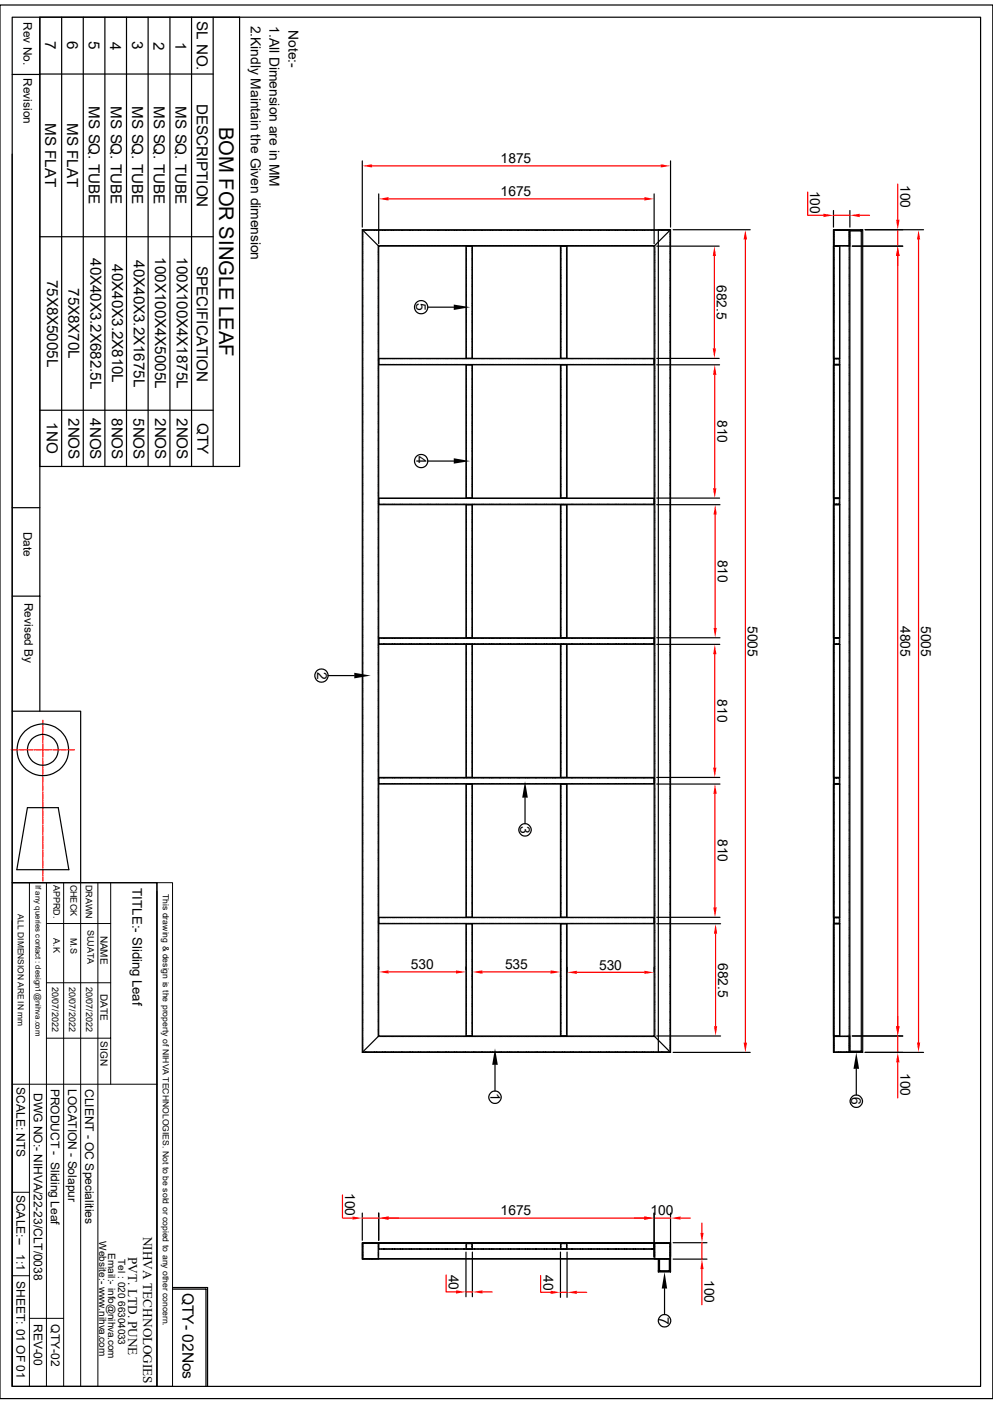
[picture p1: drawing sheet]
<svg xmlns="http://www.w3.org/2000/svg" width="210mm" height="297mm" viewBox="0 0 210 297" stroke-linecap="round" stroke-linejoin="round" font-family="sans-serif">
<defs><g id="words">
<text font-size="4.3" x="46.4" y="26.8" transform="rotate(90 46.4 26.8)">BOM FOR SINGLE LEAF</text>
<text font-size="3.3" x="38.6" y="273.5" transform="rotate(90 38.6 273.5)">QTY- 02Nos</text>
<g font-size="3.2">
<text x="41.7" y="4.5" transform="rotate(90 41.7 4.5)">SL NO.</text>
<text x="9.6" y="8.8" transform="rotate(90 9.6 8.8)">7</text>
<text x="14.2" y="8.8" transform="rotate(90 14.2 8.8)">6</text>
<text x="18.8" y="8.8" transform="rotate(90 18.8 8.8)">5</text>
<text x="23.3" y="8.8" transform="rotate(90 23.3 8.8)">4</text>
<text x="27.9" y="8.8" transform="rotate(90 27.9 8.8)">3</text>
<text x="32.5" y="8.8" transform="rotate(90 32.5 8.8)">2</text>
<text x="37.1" y="8.9" transform="rotate(90 37.1 8.9)">1</text>
<text x="18.8" y="22.5" transform="rotate(90 18.8 22.5)">MS SQ. TUBE</text>
<text x="23.4" y="22.5" transform="rotate(90 23.4 22.5)">MS SQ. TUBE</text>
<text x="28" y="22.5" transform="rotate(90 28 22.5)">MS SQ. TUBE</text>
<text x="32.6" y="22.5" transform="rotate(90 32.6 22.5)">MS SQ. TUBE</text>
<text x="37.1" y="22.5" transform="rotate(90 37.1 22.5)">MS SQ. TUBE</text>
<text x="41.7" y="22" transform="rotate(90 41.7 22)">DESCRIPTION</text>
<text x="9.6" y="26" transform="rotate(90 9.6 26)">MS FLAT</text>
<text x="14.2" y="26" transform="rotate(90 14.2 26)">MS FLAT</text>
<text x="9.9" y="59.1" transform="rotate(90 9.9 59.1)">75X8X5005L</text>
<text x="19.1" y="54.6" transform="rotate(90 19.1 54.6)">40X40X3.2X682.5L</text>
<text x="23.7" y="55.9" transform="rotate(90 23.7 55.9)">40X40X3.2X810L</text>
<text x="28.3" y="55" transform="rotate(90 28.3 55)">40X40X3.2X1675L</text>
<text x="32.9" y="54.4" transform="rotate(90 32.9 54.4)">100X100X4X5005L</text>
<text x="37.4" y="54.4" transform="rotate(90 37.4 54.4)">100X100X4X1875L</text>
<text x="41.7" y="56.2" transform="rotate(90 41.7 56.2)">SPECIFICATION</text>
<text x="14.5" y="60.9" transform="rotate(90 14.5 60.9)">75X8X70L</text>
<text x="9.9" y="89.3" transform="rotate(90 9.9 89.3)">1NO</text>
<text x="14.5" y="88.4" transform="rotate(90 14.5 88.4)">2NOS</text>
<text x="19.1" y="88.4" transform="rotate(90 19.1 88.4)">4NOS</text>
<text x="23.7" y="88.4" transform="rotate(90 23.7 88.4)">8NOS</text>
<text x="28.2" y="88.4" transform="rotate(90 28.2 88.4)">5NOS</text>
<text x="32.9" y="88.4" transform="rotate(90 32.9 88.4)">2NOS</text>
<text x="37.4" y="88.4" transform="rotate(90 37.4 88.4)">2NOS</text>
<text x="41.7" y="89.4" transform="rotate(90 41.7 89.4)">QTY</text>
</g>
<g font-size="2.9">
<text x="53.1" y="5.4" transform="rotate(90 53.1 5.4)">2.Kindly Maintain the Given dimension</text>
<text x="57" y="5.5" transform="rotate(90 57 5.5)">1.All Dimension are in MM</text>
<text x="61" y="6.3" transform="rotate(90 61 6.3)">Note:-</text>
<text x="105.9" y="34.5">1875</text>
<text x="105.9" y="41.5">1675</text>
<text x="171.4" y="40.3" transform="rotate(90 171.4 40.3)">100</text>
<text x="190.5" y="39.2" transform="rotate(90 190.5 39.2)">100</text>
<text x="88" y="64.2" transform="rotate(90 88 64.2)">5</text>
<text x="151.6" y="60.3" transform="rotate(90 151.6 60.3)">682.5</text>
<text x="151.7" y="88.9" transform="rotate(90 151.7 88.9)">810</text>
<text x="88.1" y="96.6" transform="rotate(90 88.1 96.6)">4</text>
<text x="151.8" y="118.4" transform="rotate(90 151.8 118.4)">810</text>
<text x="158.2" y="132.4" transform="rotate(90 158.2 132.4)">5005</text>
<text x="190.5" y="132.4" transform="rotate(90 190.5 132.4)">4805</text>
<text x="194.8" y="132.4" transform="rotate(90 194.8 132.4)">5005</text>
<text x="67.1" y="142.2" transform="rotate(90 67.1 142.2)">2</text>
<text x="151.7" y="148" transform="rotate(90 151.7 148)">810</text>
<text x="110" y="174.7" transform="rotate(90 110 174.7)">3</text>
<text x="151.8" y="177.5" transform="rotate(90 151.8 177.5)">810</text>
<text x="151.9" y="203.7" transform="rotate(90 151.9 203.7)">682.5</text>
<text x="86.9" y="205.1">530</text>
<text x="106.8" y="205.1">535</text>
<text x="126.7" y="205.1">530</text>
<text x="190.5" y="227" transform="rotate(90 190.5 227)">100</text>
<text x="103.7" y="231.3" transform="rotate(90 103.7 231.3)">1</text>
<text x="180" y="232.2" transform="rotate(90 180 232.2)">6</text>
<text x="73" y="252.4" transform="rotate(90 73 252.4)">100</text>
<text x="105.9" y="257.1">1675</text>
<text x="137.6" y="257.1">100</text>
<text x="94.9" y="269.7" transform="rotate(90 94.9 269.7)">40</text>
<text x="114.9" y="269.8" transform="rotate(90 114.9 269.8)">40</text>
<text x="149" y="270.8" transform="rotate(90 149 270.8)">100</text>
<text x="139.4" y="278.6" transform="rotate(90 139.4 278.6)">7</text>
</g>
<g font-size="2.8">
<text x="28" y="187.8" transform="rotate(90 28 187.8)">TITLE:- Sliding Leaf</text>
<text x="30.3" y="261.6" transform="rotate(90 30.3 261.6)">NIHVA TECHNOLOGIES</text>
<text x="27.1" y="265.9" transform="rotate(90 27.1 265.9)">PVT. LTD. PUNE</text>
</g>
<g font-size="2.5">
<text x="5" y="4.7" transform="rotate(90 5 4.7)">Rev No.</text>
<text x="5" y="16.6" transform="rotate(90 5 16.6)">Revision</text>
<text x="5" y="112.5" transform="rotate(90 5 112.5)">Date</text>
<text x="5.2" y="127.5" transform="rotate(90 5.2 127.5)">Revised By</text>
<text x="3.5" y="230" transform="rotate(90 3.5 230)">SCALE: NTS</text>
<text x="7.2" y="231.2" transform="rotate(90 7.2 231.2)">DWG NO:- NIHVA/22-23/CLT/0038</text>
<text x="10.8" y="230.3" transform="rotate(90 10.8 230.3)">PRODUCT - Sliding Leaf</text>
<text x="14.4" y="230.3" transform="rotate(90 14.4 230.3)">LOCATION - Solapur</text>
<text x="18" y="230.4" transform="rotate(90 18 230.4)">CLIENT - OC Specialities</text>
<text x="3.5" y="252.7" transform="rotate(90 3.5 252.7)">SCALE:--</text>
<text x="3.5" y="265.3" transform="rotate(90 3.5 265.3)">1:1</text>
<text x="3.5" y="271" transform="rotate(90 3.5 271)">SHEET: 01 OF 01</text>
<text x="7.2" y="280" transform="rotate(90 7.2 280)">REV-00</text>
<text x="10.8" y="280.2" transform="rotate(90 10.8 280.2)">QTY-02</text>
</g>
<g font-size="2.1">
<text x="21.3" y="197.9" transform="rotate(90 21.3 197.9)">NAME</text>
<text x="21.3" y="210.3" transform="rotate(90 21.3 210.3)">DATE</text>
<text x="21.3" y="220.3" transform="rotate(90 21.3 220.3)">SIGN</text>
<text x="21" y="262.6" transform="rotate(90 21 262.6)">Website:- www.nihva.com</text>
<text x="22.9" y="265" transform="rotate(90 22.9 265)">Email:- info@nihva.com</text>
<text x="25" y="266.3" transform="rotate(90 25 266.3)">Tel : 020 66304033</text>
</g>
<g font-size="1.9">
<text x="11.3" y="187.2" transform="rotate(90 11.3 187.2)">APPRD.</text>
<text x="14.9" y="187.1" transform="rotate(90 14.9 187.1)">CHECK</text>
<text x="18.1" y="187.2" transform="rotate(90 18.1 187.2)">DRAWN</text>
<text x="18.5" y="196.7" transform="rotate(90 18.5 196.7)">SUJATA</text>
<text x="11.3" y="198.5" transform="rotate(90 11.3 198.5)">A.K</text>
<text x="14.9" y="198.3" transform="rotate(90 14.9 198.3)">M.S</text>
<text x="11" y="208.7" transform="rotate(90 11 208.7)">20/07/2022</text>
<text x="14.6" y="208.7" transform="rotate(90 14.6 208.7)">20/07/2022</text>
<text x="18.2" y="208.7" transform="rotate(90 18.2 208.7)">20/07/2022</text>
</g>
<g font-size="1.8">
<text x="34.5" y="189.1" transform="rotate(90 34.5 189.1)">This drawing &amp; design is the property of NIHVA TECHNOLOGIES. Not to be sold or copied to any other concern.</text>
<text x="3.8" y="193.4" transform="rotate(90 3.8 193.4)">ALL DIMENSION ARE IN mm</text>
</g>
<text font-size="1.7" x="7.5" y="187.2" transform="rotate(90 7.5 187.2)">If any queries contact : design1@nihva.com</text>
</g></defs>
<g fill="none" stroke="#000" stroke-width=".25">
<path d="M76.6 48.6h65.2v174h-65.2zM76.6 48.6l3.5 3.5M80.1 52.1h58.2v167.1h-58.2zM98.6 52.1h1.3v23.7h-1.3zM118.5 52.1h1.4v23.7h-1.4zM141.8 48.6l-3.5 3.5M176.3 48.6h3.4v174h-3.4zM179.7 48.6h2.8v174h-2.8M179.7 48.9h2.5M182.2 48.6v174M80.1 75.8h58.2v1.4h-58.2zM98.6 77.2h1.3v28.2h-1.3z"/>
<path d="M118.5 77.2h1.4v28.2h-1.4zM80.1 105.4h58.2v1.4h-58.2zM98.6 106.8h1.3v28.1h-1.3zM118.5 106.8h1.4v28.1h-1.4zM80.1 134.9h58.2v1.4h-58.2zM98.6 136.3h1.3v28.2h-1.3zM118.5 136.3h1.4v28.2h-1.4zM80.1 164.5h58.2v1.4h-58.2zM98.6 165.9h1.3v28.2h-1.3zM118.5 165.9h1.4v28.2h-1.4zM80.1 194.1h58.2v1.3h-58.2zM98.6 195.4h1.3v23.8h-1.3z"/>
<path d="M118.5 195.4h1.4v23.8h-1.4zM80.1 219.2l-3.5 3.4M138.3 219.2l3.5 3.4M179.7 222.4h2.5M76.6 262.9h65.2v3.5h-65.2zM139.2 266.4v2.7h2.6v-2.7M139.2 268.8h2.6M139.5 266.4v2.4M141.6 266.4v2.4M142.4 262.9h7.1M142.4 266.4h7.1"/>
</g>
<g fill="none" stroke="#000" stroke-width=".21">
<path d="M76.8 49.1v.2M76.8 49.4v.2M76.8 49.7v.3M76.8 50v.2M76.8 50.4v.2M76.8 50.7v.2M76.8 51.1v.2M76.8 51.4v.2M76.8 51.7v.2M76.8 52v.2M76.8 52.4v.2M76.8 52.7v.2"/>
<path d="M76.8 53v.3M76.8 53.3v.3M76.8 53.7v.2M76.8 54v.2M76.8 54.4v.2M76.8 54.7v.2M76.8 55v.2M76.8 55.3v.3M76.8 55.7v.2M76.8 56v.2M76.8 56.3v.3M76.8 56.7v.2"/>
<path d="M76.8 57v.2M76.8 57.3v.2M76.8 57.7v.2M76.8 58v.2M76.8 58.3v.2M76.8 58.7v.2M76.8 59v.2M76.8 59.3v.2M76.8 59.6v.3M76.8 60v.2M76.9 48.7h-.1v.2M77 48.7h.2"/>
<path d="M77.3 48.7h.3M77.6 48.7h.3M78 48.7h.2M78.3 48.7h.2M78.7 48.7h.2M79 48.7h.2M79.3 48.7h.2M79.6 48.7h.2M80 52.2v.2M80 52.5v.2M80 52.9v.2M80 53.2v.2"/>
<path d="M80 53.5v.3M80 53.8v.3M80 54.2v.2M80 54.5v.2M80 54.9v.2M80 55.2v.2M80 55.5v.2M80 55.8v.2M80 56.2v.2M80 56.5v.2M80 56.9v.2M80 57.2v.2"/>
<path d="M80 57.5v.2M80 57.8v.2M80 58.2v.2M80 58.5v.2M80 58.8v.3M80 59.1v.3M80 59.5v.2M80 59.8v.2M80 48.7h.2M80.2 51.9h-.2v.2M80.3 51.9h.2M80.3 48.7h.2"/>
<path d="M80.6 51.9h.3M80.6 48.7h.3M80.9 51.9h.3M80.9 48.7h.3M81.3 51.9h.2M81.3 48.7h.2M81.6 51.9h.2M81.6 48.7h.2M82 51.9h.2M82 48.7h.2M82.3 51.9h.2M82.3 48.7h.2"/>
<path d="M82.6 51.9h.2M82.6 48.7h.2M82.9 51.9h.3M82.9 48.7h.3M83.3 51.9h.2M83.3 48.7h.2M83.6 51.9h.2M83.6 48.7h.2M83.9 51.9h.3M83.9 48.7h.3M84.3 51.9h.2M84.3 48.7h.2"/>
<path d="M84.6 51.9h.2M84.6 48.7h.2M84.9 51.9h.3M84.9 48.7h.3M85.3 51.9h.2M85.3 48.7h.2M85.6 51.9h.2M85.6 48.7h.2M85.9 51.9h.2M85.9 48.7h.2M86.3 51.9h.2M86.3 48.7h.2"/>
<path d="M86.6 51.9h.2M86.6 48.7h.2M86.9 51.9h.3M86.9 48.7h.3M87.2 51.9h.3M87.2 48.7h.3M87.6 51.9h.2M87.6 48.7h.2M87.9 51.9h.2M87.9 48.7h.2M88.3 51.9h.2M88.3 48.7h.2"/>
<path d="M88.6 51.9h.2M88.6 48.7h.2M88.9 51.9h.2M88.9 48.7h.2M89.2 51.9h.3M89.2 48.7h.3M89.6 51.9h.2M89.6 48.7h.2M89.9 51.9h.2M89.9 48.7h.2M90.3 51.9h.2M90.3 48.7h.2"/>
<path d="M90.6 51.9h.2M90.6 48.7h.2M90.9 51.9h.2M90.9 48.7h.2M91.2 51.9h.2M91.2 48.7h.2M91.6 51.9h.2M91.6 48.7h.2M91.9 51.9h.2M91.9 48.7h.2M92.2 51.9h.3M92.2 48.7h.3"/>
<path d="M92.5 51.9h.3M92.5 48.7h.3M92.9 51.9h.2M92.9 48.7h.2M93.2 51.9h.2M93.2 48.7h.2M93.6 51.9h.2M93.6 48.7h.2M93.9 51.9h.2M93.9 48.7h.2M94.2 51.9h.2M94.2 48.7h.2"/>
<path d="M94.5 51.9h.3M94.5 48.7h.3M94.9 51.9h.2M94.9 48.7h.2M95.2 51.9h.2M95.2 48.7h.2M95.5 51.9h.3M95.5 48.7h.3M95.9 51.9h.2M95.9 48.7h.2M96.2 51.9h.2M96.2 48.7h.2"/>
<path d="M96.5 51.9h.2M96.5 48.7h.2M96.9 51.9h.2M96.9 48.7h.2M97.2 51.9h.2M97.2 48.7h.2M97.5 51.9h.2M97.5 48.7h.2M97.9 51.9h.2M97.9 48.7h.2M98.2 51.9h.2M98.2 48.7h.2"/>
<path d="M98.5 51.9h.2M98.5 48.7h.2M98.6 52.4v.2M98.6 52.7v.3M98.6 53v.3M98.6 53.4v.2M98.6 53.7v.2M98.6 54.1v.2M98.6 54.4v.2M98.6 54.7v.2M98.6 55v.2M98.6 55.4v.2"/>
<path d="M98.6 55.7v.2M98.6 56v.3M98.6 56.4v.2M98.6 56.7v.2M98.6 57v.2M98.6 57.4v.2M98.6 57.7v.2M98.6 58v.3M98.6 58.3v.3M98.6 58.7v.2M98.6 59v.2M98.6 59.4v.2"/>
<path d="M98.6 59.7v.2M98.8 51.9h.3M98.8 48.7h.3M98.8 52.1h-.2v.2M98.9 52.1h.3M99.2 51.9h.2M99.2 48.7h.2M99.3 52.1h.2M99.5 51.9h.2M99.5 48.7h.2M99.6 52.1h.2v.2M99.8 52.4v.2"/>
<path d="M99.8 52.7v.3M99.8 53v.3M99.8 53.4v.2M99.8 53.7v.2M99.8 54.1v.2M99.8 54.4v.2M99.8 54.7v.2M99.8 55v.2M99.8 55.4v.2M99.8 55.7v.2M99.8 56v.3M99.8 56.4v.2"/>
<path d="M99.8 56.7v.2M99.8 57v.2M99.8 57.4v.2M99.8 57.7v.2M99.8 58v.3M99.8 58.3v.3M99.8 58.7v.2M99.8 59v.2M99.8 59.4v.2M99.8 59.7v.2M99.9 51.9h.2M99.9 48.7h.2"/>
<path d="M100.2 51.9h.2M100.2 48.7h.2M100.5 51.9h.2M100.5 48.7h.2M100.8 51.9h.2M100.8 48.7h.2M101.2 51.9h.2M101.2 48.7h.2M101.5 51.9h.2M101.5 48.7h.2M101.8 51.9h.3M101.8 48.7h.3"/>
<path d="M102.2 51.9h.2M102.2 48.7h.2M102.5 51.9h.2M102.5 48.7h.2M102.8 51.9h.2M102.8 48.7h.2M103.2 51.9h.2M103.2 48.7h.2M103.5 51.9h.2M103.5 48.7h.2M103.8 51.9h.3M103.8 48.7h.3"/>
<path d="M104.1 51.9h.3M104.1 48.7h.3M104.5 51.9h.2M104.5 48.7h.2M104.8 51.9h.2M104.8 48.7h.2M105.2 51.9h.2M105.2 48.7h.2M105.5 51.9h.2M105.5 48.7h.2M105.8 51.9h.2M105.8 48.7h.2"/>
<path d="M106.1 51.9h.2M106.1 48.7h.2M106.5 51.9h.2M106.5 48.7h.2M106.8 51.9h.2M106.8 48.7h.2M107.1 51.9h.3M107.1 48.7h.3M107.4 51.9h.3M107.4 48.7h.3M107.8 51.9h.2M107.8 48.7h.2"/>
<path d="M108.1 51.9h.2M108.1 48.7h.2M108.5 51.9h.2M108.5 48.7h.2M108.8 51.9h.2M108.8 48.7h.2M109.1 51.9h.2M109.1 48.7h.2M109.4 51.9h.3M109.4 48.7h.3M109.8 51.9h.2M109.8 48.7h.2"/>
<path d="M110.1 51.9h.2M110.1 48.7h.2M110.4 51.9h.3M110.4 48.7h.3M110.8 51.9h.2M110.8 48.7h.2M111.1 51.9h.2M111.1 48.7h.2M111.4 51.9h.3M111.4 48.7h.3M111.8 51.9h.2M111.8 48.7h.2"/>
<path d="M112.1 51.9h.2M112.1 48.7h.2M112.4 51.9h.2M112.4 48.7h.2M112.8 51.9h.2M112.8 48.7h.2M113.1 51.9h.2M113.1 48.7h.2M113.4 51.9h.3M113.4 48.7h.3M113.7 51.9h.3M113.7 48.7h.3"/>
<path d="M114.1 51.9h.2M114.1 48.7h.2M114.4 51.9h.2M114.4 48.7h.2M114.8 51.9h.2M114.8 48.7h.2M115.1 51.9h.2M115.1 48.7h.2M115.4 51.9h.2M115.4 48.7h.2M115.7 51.9h.3M115.7 48.7h.3"/>
<path d="M116.1 51.9h.2M116.1 48.7h.2M116.4 51.9h.2M116.4 48.7h.2M116.8 51.9h.2M116.8 48.7h.2M117.1 51.9h.2M117.1 48.7h.2M117.4 51.9h.2M117.4 48.7h.2M117.7 51.9h.2M117.7 48.7h.2"/>
<path d="M118.1 51.9h.2M118.1 48.7h.2M118.4 51.9h.2M118.4 48.7h.2M118.7 52.4v.2M118.7 52.7v.3M118.7 53v.3M118.7 53.4v.2M118.7 53.7v.2M118.7 54.1v.2M118.7 54.4v.2M118.7 54.7v.2"/>
<path d="M118.7 55v.2M118.7 55.4v.2M118.7 55.7v.2M118.7 56v.3M118.7 56.4v.2M118.7 56.7v.2M118.7 57v.2M118.7 57.4v.2M118.7 57.7v.2M118.7 58v.3M118.7 58.3v.3M118.7 58.7v.2"/>
<path d="M118.7 59v.2M118.7 59.4v.2M118.7 59.7v.2M118.7 51.9h.3M118.7 48.7h.3M118.8 52.1h-.1v.2M119 52.1h.2M119 51.9h.3M119 48.7h.3M119.3 52.1h.2M119.4 51.9h.2M119.4 48.7h.2"/>
<path d="M119.6 52.1h.2v.2M119.7 51.9h.2M119.7 48.7h.2M119.8 52.4v.2M119.8 52.7v.3M119.8 53v.3M119.8 53.4v.2M119.8 53.7v.2M119.8 54.1v.2M119.8 54.4v.2M119.8 54.7v.2M119.8 55v.2"/>
<path d="M119.8 55.4v.2M119.8 55.7v.2M119.8 56v.3M119.8 56.4v.2M119.8 56.7v.2M119.8 57v.2M119.8 57.4v.2M119.8 57.7v.2M119.8 58v.3M119.8 58.3v.3M119.8 58.7v.2M119.8 59v.2"/>
<path d="M119.8 59.4v.2M119.8 59.7v.2M120.1 51.9h.2M120.1 48.7h.2M120.4 51.9h.2M120.4 48.7h.2M120.7 51.9h.2M120.7 48.7h.2M121 51.9h.3M121 48.7h.3M121.4 51.9h.2M121.4 48.7h.2"/>
<path d="M121.7 51.9h.2M121.7 48.7h.2M122 51.9h.3M122 48.7h.3M122.4 51.9h.2M122.4 48.7h.2M122.7 51.9h.2M122.7 48.7h.2M123 51.9h.2M123 48.7h.2M123.4 51.9h.2M123.4 48.7h.2"/>
<path d="M123.7 51.9h.2M123.7 48.7h.2M124 51.9h.2M124 48.7h.2M124.4 51.9h.2M124.4 48.7h.2M124.7 51.9h.2M124.7 48.7h.2M125 51.9h.2M125 48.7h.2M125.3 51.9h.3M125.3 48.7h.3"/>
<path d="M125.7 51.9h.2M125.7 48.7h.2M126 51.9h.2M126 48.7h.2M126.4 51.9h.2M126.4 48.7h.2M126.7 51.9h.2M126.7 48.7h.2M127 51.9h.2M127 48.7h.2M127.3 51.9h.3M127.3 48.7h.3"/>
<path d="M127.7 51.9h.2M127.7 48.7h.2M128 51.9h.2M128 48.7h.2M128.3 51.9h.3M128.3 48.7h.3M128.7 51.9h.2M128.7 48.7h.2M129 51.9h.2M129 48.7h.2M129.3 51.9h.2M129.3 48.7h.2"/>
<path d="M129.7 51.9h.2M129.7 48.7h.2M130 51.9h.2M130 48.7h.2M130.3 51.9h.3M130.3 48.7h.3M130.6 51.9h.3M130.6 48.7h.3M131 51.9h.2M131 48.7h.2M131.3 51.9h.2M131.3 48.7h.2"/>
<path d="M131.7 51.9h.2M131.7 48.7h.2M132 51.9h.2M132 48.7h.2M132.3 51.9h.2M132.3 48.7h.2M132.6 51.9h.2M132.6 48.7h.2M133 51.9h.2M133 48.7h.2M133.3 51.9h.2M133.3 48.7h.2"/>
<path d="M133.6 51.9h.3M133.6 48.7h.3M133.9 51.9h.3M133.9 48.7h.3M134.3 51.9h.2M134.3 48.7h.2M134.6 51.9h.2M134.6 48.7h.2M135 51.9h.2M135 48.7h.2M135.3 51.9h.2M135.3 48.7h.2"/>
<path d="M135.6 51.9h.2M135.6 48.7h.2M135.9 51.9h.3M135.9 48.7h.3M136.3 51.9h.2M136.3 48.7h.2M136.6 51.9h.2M136.6 48.7h.2M136.9 51.9h.3M136.9 48.7h.3M137.3 51.9h.2M137.3 48.7h.2"/>
<path d="M137.6 51.9h.2M137.6 48.7h.2M137.9 51.9h.3M137.9 48.7h.3M138.3 51.9h.2v.2M138.3 48.7h.2M138.5 52.2v.2M138.5 52.5v.2M138.5 52.9v.2M138.5 53.2v.2M138.5 53.5v.3M138.5 53.8v.3"/>
<path d="M138.5 54.2v.2M138.5 54.5v.2M138.5 54.9v.2M138.5 55.2v.2M138.5 55.5v.2M138.5 55.8v.2M138.5 56.2v.2M138.5 56.5v.2M138.5 56.9v.2M138.5 57.1v.3M138.5 57.5v.2M138.5 57.8v.2"/>
<path d="M138.5 58.2v.2M138.5 58.5v.2M138.5 58.8v.3M138.5 59.1v.3M138.5 59.5v.2M138.5 59.8v.2M138.6 48.7h.2M138.9 48.7h.2M139.3 48.7h.2M139.6 48.7h.2M139.9 48.7h.3M140.3 48.7h.2"/>
<path d="M140.6 48.7h.2M140.9 48.7h.2M141.3 48.7h.2M141.6 48.7h.1v.2M141.7 49.1v.2M141.7 49.4v.2M141.7 49.7v.3M141.7 50v.2M141.7 50.4v.2M141.7 50.7v.2M141.7 51.1v.2M141.7 51.4v.2"/>
<path d="M141.7 51.7v.2M141.7 52v.2M141.7 52.4v.2M141.7 52.7v.2M141.7 53v.3M141.7 53.3v.3M141.7 53.7v.2M141.7 54v.2M141.7 54.4v.2M141.7 54.7v.2M141.7 55v.2M141.7 55.3v.3"/>
<path d="M141.7 55.7v.2M141.7 56v.2M141.7 56.3v.3M141.7 56.7v.2M141.7 57v.2M141.7 57.3v.2M141.7 57.7v.2M141.7 58v.2M141.7 58.3v.2M141.7 58.7v.2M141.7 59v.2M141.7 59.3v.2"/>
<path d="M141.7 59.6v.3M141.7 60v.2M176.3 51.9v.2h.1M176.3 48.9v.2M176.3 49.2v.2M176.3 49.6v.2M176.3 49.9v.2M176.3 50.2v.2M176.3 50.5v.3M176.3 50.9v.2M176.3 51.2v.2M176.3 51.5v.3"/>
<path d="M176.4 48.9v-.2h.2h-.2v3.1M176.4 51.7v.2h.2M176.4 51.9v.3M176.4 52.3v.2M176.4 52.6v.2M176.4 52.9v.2M176.4 53.3v.2M176.4 53.6v.2M176.4 53.9v.2M176.4 54.3v.2M176.4 54.6v.2M176.4 54.9v.2"/>
<path d="M176.4 55.2v.3M176.4 55.6v.2M176.4 55.9v.2M176.4 56.3v.2M176.4 56.6v.2M176.4 56.9v.2M176.4 57.2v.2M176.4 57.6v.2M176.4 57.9v.2M176.4 58.2v.3M176.4 58.5v.3M176.4 58.9v.2"/>
<path d="M176.4 59.2v.2M176.4 59.6v.2M176.4 59.9v.2M176.4 48.6h-.1v.2M176.6 52.1h.2M176.6 48.6h.2M176.7 51.9h.3M176.7 48.7h.3M176.9 52.1h.2M176.9 48.6h.2M177.1 51.9h.2M177.1 48.7h.2"/>
<path d="M177.2 52.1h.3M177.2 48.6h.3M177.4 51.9h.2M177.4 48.7h.2M177.5 48.6h.3M177.5 52.1h.3M177.7 51.9h.2M177.7 48.7h.2M177.9 52.1h.2M177.9 48.6h.2M178.1 51.9h.2M178.1 48.7h.2"/>
<path d="M178.2 48.6h.2M178.2 52.1h.2M178.4 51.9h.2M178.4 48.7h.2M178.6 48.6h.2M178.6 52.1h.2M178.7 51.9h.2M178.7 48.7h.2M178.9 52.1h.2M178.9 48.6h.2M179 51.9h.3M179 48.7h.3"/>
<path d="M179.2 52.1h.3M179.2 48.6h.3M179.4 51.9h.2M179.5 48.6h.2v.2M179.6 48.9v-.2h-.2h.2v3.5M179.6 52.3v.2M179.6 52.6v.2M179.6 52.9v.2M179.6 53.3v.2M179.6 53.6v.2M179.6 53.9v.2M179.6 54.3v.2"/>
<path d="M179.6 54.6v.2M179.6 54.9v.2M179.6 55.2v.3M179.6 55.6v.2M179.6 55.9v.2M179.6 56.3v.2M179.6 56.6v.2M179.6 56.9v.2M179.6 57.2v.2M179.6 57.6v.2M179.6 57.9v.2M179.6 58.2v.3"/>
<path d="M179.6 58.5v.3M179.6 58.9v.2M179.6 59.2v.2M179.6 59.6v.2M179.6 59.9v.2M179.7 51.9v.2h-.2M179.7 48.9v.2M179.7 49.2v.2M179.7 49.6v.2M179.7 49.9v.2M179.7 50.2v.2M179.7 50.5v.3"/>
<path d="M179.7 50.9v.2M179.7 51.2v.2M179.7 51.5v.3M76.8 60.3v.2M76.8 60.7v.2M76.8 61v.2M76.8 61.3v.2M76.8 61.6v.2M76.8 62v.2M76.8 62.3v.2M76.8 62.6v.3M76.8 62.9v.3"/>
<path d="M76.8 63.3v.2M76.8 63.6v.2M76.8 64v.2M76.8 64.3v.2M76.8 64.6v.3M76.8 64.9v.3M76.8 65.3v.2M76.8 65.6v.2M76.8 66v.2M76.8 66.3v.2M76.8 66.6v.2M76.8 66.9v.2"/>
<path d="M76.8 67.3v.2M76.8 67.6v.2M76.8 67.9v.3M76.8 68.2v.3M76.8 68.6v.2M76.8 68.9v.2M76.8 69.3v.2M76.8 69.6v.2M76.8 69.9v.2M76.8 70.2v.3M76.8 70.6v.2M76.8 70.9v.2"/>
<path d="M76.8 71.2v.3M76.8 71.6v.2M76.8 71.9v.2M76.8 72.2v.3M76.8 72.6v.2M76.8 72.9v.2M76.8 73.2v.2M76.8 73.6v.2M76.8 73.9v.2M76.8 74.2v.3M76.8 74.5v.3M76.8 74.9v.2"/>
<path d="M76.8 75.2v.2M76.8 75.6v.2M76.8 75.9v.2M76.8 76.2v.2M76.8 76.5v.3M76.8 76.9v.2M76.8 77.2v.2M76.8 77.6v.2M76.8 77.9v.2M76.8 78.2v.2M76.8 78.5v.2M76.8 78.9v.2"/>
<path d="M76.8 79.2v.2M76.8 79.5v.3M76.8 79.8v.3M80 60.2v.2M80 60.5v.2M80 60.8v.2M80 61.1v.2M80 61.5v.2M80 61.8v.2M80 62.1v.3M80 62.5v.2M80 62.8v.2"/>
<path d="M80 63.1v.2M80 63.5v.2M80 63.8v.2M80 64.1v.2M80 64.5v.2M80 64.8v.2M80 65.1v.2M80 65.4v.3M80 65.8v.2M80 66.1v.2M80 66.4v.3M80 66.8v.2"/>
<path d="M80 67.1v.2M80 67.4v.2M80 67.8v.2M80 68.1v.2M80 68.4v.3M80 68.7v.3M80 69.1v.2M80 69.4v.2M80 69.8v.2M80 70.1v.2M80 70.4v.3M80 70.7v.3"/>
<path d="M80 71.1v.2M80 71.4v.2M80 71.8v.2M80 72.1v.2M80 72.4v.2M80 72.7v.2M80 73.1v.2M80 73.4v.2M80 73.7v.3M80 74v.3M80 74.4v.2M80 74.7v.2"/>
<path d="M80 75.1v.2M80 75.4v.2M80 75.7v.2M80 76v.3M80 76.4v.2M80 76.7v.2M80 77v.3M80 77.4v.2M80 77.7v.2M80 78v.3M80 78.4v.2M80 78.7v.2"/>
<path d="M80 79v.2M80 79.4v.2M80 79.7v.2M80.1 76.9v.2h.2M80.1 76.2v.3M80.1 76.5v.3M80.3 75.9h-.2v.2M80.5 75.9h.2M80.5 77.1h.2M80.8 75.9h.2M80.8 77.1h.2M81.1 75.9h.3"/>
<path d="M81.1 77.1h.3M81.4 75.9h.3M81.4 77.1h.3M81.8 75.9h.2M81.8 77.1h.2M82.1 75.9h.2M82.1 77.1h.2M82.5 75.9h.2M82.5 77.1h.2M82.8 75.9h.2M82.8 77.1h.2M83.1 75.9h.3"/>
<path d="M83.1 77.1h.3M83.4 75.9h.3M83.4 77.1h.3M83.8 75.9h.2M83.8 77.1h.2M84.1 75.9h.2M84.1 77.1h.2M84.5 75.9h.2M84.5 77.1h.2M84.8 75.9h.2M84.8 77.1h.2M85.1 75.9h.2"/>
<path d="M85.1 77.1h.2M85.4 75.9h.2M85.4 77.1h.2M85.8 75.9h.2M85.8 77.1h.2M86.1 75.9h.2M86.1 77.1h.2M86.4 75.9h.3M86.4 77.1h.3M86.7 75.9h.3M86.7 77.1h.3M87.1 75.9h.2"/>
<path d="M87.1 77.1h.2M87.4 75.9h.2M87.4 77.1h.2M87.8 75.9h.2M87.8 77.1h.2M88.1 75.9h.2M88.1 77.1h.2M88.4 75.9h.2M88.4 77.1h.2M88.7 75.9h.3M88.7 77.1h.3M89.1 75.9h.2"/>
<path d="M89.1 77.1h.2M89.4 75.9h.2M89.4 77.1h.2M89.7 75.9h.3M89.7 77.1h.3M90.1 75.9h.2M90.1 77.1h.2M90.4 75.9h.2M90.4 77.1h.2M90.7 75.9h.3M90.7 77.1h.3M91.1 75.9h.2"/>
<path d="M91.1 77.1h.2M91.4 75.9h.2M91.4 77.1h.2M91.7 75.9h.2M91.7 77.1h.2M92.1 75.9h.2M92.1 77.1h.2M92.4 75.9h.2M92.4 77.1h.2M92.7 75.9h.2M92.7 77.1h.2M93 75.9h.3"/>
<path d="M93 77.1h.3M93.4 75.9h.2M93.4 77.1h.2M93.7 75.9h.2M93.7 77.1h.2M94.1 75.9h.2M94.1 77.1h.2M94.4 75.9h.2M94.4 77.1h.2M94.7 75.9h.2M94.7 77.1h.2M95 75.9h.2"/>
<path d="M95 77.1h.2M95.4 75.9h.2M95.4 77.1h.2M95.7 75.9h.2M95.7 77.1h.2M96.1 77.1h.2M96.1 75.9h.2M96.4 77.1h.2M96.4 75.9h.2M96.7 77.1h.2M96.7 75.9h.2M97 77.1h.2"/>
<path d="M97 75.9h.2M97.4 77.1h.2M97.4 75.9h.2M97.7 77.1h.2M97.7 75.9h.2M98 77.1h.3M98 75.9h.3M98.3 77.1h.3M98.3 75.9h.3M98.6 60v.2M98.6 60.3v.3M98.6 60.7v.2"/>
<path d="M98.6 61v.2M98.6 61.3v.3M98.6 61.7v.2M98.6 62v.2M98.6 62.3v.3M98.6 62.7v.2M98.6 63v.2M98.6 63.3v.2M98.6 63.7v.2M98.6 64v.2M98.6 64.3v.3M98.6 64.6v.3"/>
<path d="M98.6 65v.2M98.6 65.3v.2M98.6 65.7v.2M98.6 66v.2M98.6 66.3v.2M98.6 66.6v.2M98.6 67v.2M98.6 67.3v.2M98.6 67.6v.3M98.6 67.9v.3M98.6 68.3v.2M98.6 68.6v.2"/>
<path d="M98.6 69v.2M98.6 69.3v.2M98.6 69.6v.2M98.6 69.9v.3M98.6 70.3v.2M98.6 70.6v.2M98.6 71v.2M98.6 71.3v.2M98.6 71.6v.2M98.6 71.9v.3M98.6 72.3v.2M98.6 72.6v.2"/>
<path d="M98.6 72.9v.3M98.6 73.3v.2M98.6 73.6v.2M98.6 73.9v.2M98.6 74.3v.2M98.6 74.6v.2M98.6 74.9v.2M98.6 75.3v.2M98.6 77.4v.2M98.6 77.8v.2M98.6 78.1v.2M98.6 78.4v.2"/>
<path d="M98.6 78.7v.3M98.6 79.1v.2M98.6 79.4v.2M98.6 79.8v.2M98.6 75.6v.2h.2M98.7 77.1h.2M98.7 75.9h.2M98.8 77.2h-.2v.1M98.9 75.8h.3M98.9 77.2h.3M99 77.1h.2M99 75.9h.2"/>
<path d="M99.3 75.8h.2M99.3 77.2h.2M99.4 77.1h.2M99.4 75.9h.2M99.6 77.2h.2v.1M99.7 77.1h.2M99.7 75.9h.2M99.8 60v.2M99.8 60.3v.3M99.8 60.7v.2M99.8 61v.2M99.8 61.3v.3"/>
<path d="M99.8 61.7v.2M99.8 62v.2M99.8 62.3v.3M99.8 62.7v.2M99.8 63v.2M99.8 63.3v.2M99.8 63.7v.2M99.8 64v.2M99.8 64.3v.3M99.8 64.6v.3M99.8 65v.2M99.8 65.3v.2"/>
<path d="M99.8 65.7v.2M99.8 66v.2M99.8 66.3v.2M99.8 66.6v.2M99.8 67v.2M99.8 67.3v.2M99.8 67.6v.3M99.8 67.9v.3M99.8 68.3v.2M99.8 68.6v.2M99.8 69v.2M99.8 69.3v.2"/>
<path d="M99.8 69.6v.2M99.8 69.9v.3M99.8 70.3v.2M99.8 70.6v.2M99.8 71v.2M99.8 71.3v.2M99.8 71.6v.2M99.8 71.9v.3M99.8 72.3v.2M99.8 72.6v.2M99.8 72.9v.3M99.8 73.3v.2"/>
<path d="M99.8 73.6v.2M99.8 73.9v.2M99.8 74.3v.2M99.8 74.6v.2M99.8 74.9v.2M99.8 75.3v.2M99.8 77.4v.2M99.8 77.8v.2M99.8 78.1v.2M99.8 78.4v.2M99.8 78.7v.3M99.8 79.1v.2"/>
<path d="M99.8 79.4v.2M99.8 79.8v.2M99.8 75.6v.2h-.2M100 77.1h.2M100 75.9h.2M100.3 77.1h.2M100.3 75.9h.2M100.7 77.1h.2M100.7 75.9h.2M101 77.1h.2M101 75.9h.2M101.3 77.1h.3"/>
<path d="M101.3 75.9h.3M101.7 77.1h.2M101.7 75.9h.2M102 77.1h.2M102 75.9h.2M102.3 77.1h.2M102.3 75.9h.2M102.7 77.1h.2M102.7 75.9h.2M103 77.1h.2M103 75.9h.2M103.3 77.1h.2"/>
<path d="M103.3 75.9h.2M103.6 77.1h.3M103.6 75.9h.3M104 77.1h.2M104 75.9h.2M104.3 77.1h.2M104.3 75.9h.2M104.6 77.1h.3M104.6 75.9h.3M105 77.1h.2M105 75.9h.2M105.3 77.1h.2"/>
<path d="M105.3 75.9h.2M105.6 77.1h.3M105.6 75.9h.3M106 77.1h.2M106 75.9h.2M106.3 77.1h.2M106.3 75.9h.2M106.6 77.1h.2M106.6 75.9h.2M107 77.1h.2M107 75.9h.2M107.3 77.1h.2"/>
<path d="M107.3 75.9h.2M107.6 77.1h.3M107.6 75.9h.3M107.9 77.1h.3M108 75.9h.2M108.3 77.1h.2M108.3 75.9h.2M108.6 77.1h.2M108.6 75.9h.2M109 77.1h.2M109 75.9h.2M109.3 77.1h.2"/>
<path d="M109.3 75.9h.2M109.6 77.1h.3M109.6 75.9h.3M109.9 77.1h.3M109.9 75.9h.3M110.3 77.1h.2M110.3 75.9h.2M110.6 77.1h.2M110.6 75.9h.2M111 77.1h.2M111 75.9h.2M111.3 77.1h.2"/>
<path d="M111.3 75.9h.2M111.6 77.1h.2M111.6 75.9h.2M111.9 77.1h.2M111.9 75.9h.2M112.3 77.1h.2M112.3 75.9h.2M112.6 77.1h.2M112.6 75.9h.2M112.9 77.1h.3M112.9 75.9h.3M113.2 77.1h.3"/>
<path d="M113.2 75.9h.3M113.6 77.1h.2M113.6 75.9h.2M113.9 77.1h.2M113.9 75.9h.2M114.3 77.1h.2M114.3 75.9h.2M114.6 77.1h.2M114.6 75.9h.2M114.9 77.1h.2M114.9 75.9h.2M115.2 77.1h.3"/>
<path d="M115.2 75.9h.3M115.6 77.1h.2M115.6 75.9h.2M115.9 77.1h.2M115.9 75.9h.2M116.2 77.1h.3M116.2 75.9h.3M116.6 77.1h.2M116.6 75.9h.2M116.9 77.1h.2M116.9 75.9h.2M117.2 77.1h.3"/>
<path d="M117.2 75.9h.3M117.6 77.1h.2M117.6 75.9h.2M117.9 77.1h.2M117.9 75.9h.2M118.2 77.1h.2M118.2 75.9h.2M118.6 77.1h.2M118.6 75.9h.2M118.7 75.6v.2h.1M118.7 60v.2M118.7 60.3v.3"/>
<path d="M118.7 60.7v.2M118.7 61v.2M118.7 61.3v.3M118.7 61.7v.2M118.7 62v.2M118.7 62.3v.3M118.7 62.7v.2M118.7 63v.2M118.7 63.3v.2M118.7 63.7v.2M118.7 64v.2M118.7 64.3v.3"/>
<path d="M118.7 64.6v.3M118.7 65v.2M118.7 65.3v.2M118.7 65.7v.2M118.7 66v.2M118.7 66.3v.2M118.7 66.6v.2M118.7 67v.2M118.7 67.3v.2M118.7 67.6v.3M118.7 67.9v.3M118.7 68.3v.2"/>
<path d="M118.7 68.6v.2M118.7 69v.2M118.7 69.3v.2M118.7 69.6v.2M118.7 69.9v.3M118.7 70.3v.2M118.7 70.6v.2M118.7 71v.2M118.7 71.3v.2M118.7 71.6v.2M118.7 71.9v.3M118.7 72.3v.2"/>
<path d="M118.7 72.6v.2M118.7 72.9v.3M118.7 73.3v.2M118.7 73.6v.2M118.7 73.9v.2M118.7 74.3v.2M118.7 74.6v.2M118.7 74.9v.2M118.7 75.3v.2M118.7 77.4v.2M118.7 77.8v.2M118.7 78.1v.2"/>
<path d="M118.7 78.4v.2M118.7 78.7v.3M118.7 79.1v.2M118.7 79.4v.2M118.7 79.8v.2M118.8 77.2l-.1 .1M118.9 77.1h.2M118.9 75.9h.2M119 75.8h.2M119 77.2h.2M119.2 77.1h.2M119.2 75.9h.2"/>
<path d="M119.3 75.8h.2M119.3 77.2h.2M119.5 77.1h.3M119.5 75.9h.3M119.6 77.2l.2 .1M119.8 60v.2M119.8 60.3v.3M119.8 60.7v.2M119.8 61v.2M119.8 61.3v.3M119.8 61.7v.2M119.8 62v.2"/>
<path d="M119.8 62.3v.3M119.8 62.7v.2M119.8 63v.2M119.8 63.3v.2M119.8 63.7v.2M119.8 64v.2M119.8 64.3v.3M119.8 64.6v.3M119.8 65v.2M119.8 65.3v.2M119.8 65.7v.2M119.8 66v.2"/>
<path d="M119.8 66.3v.2M119.8 66.6v.2M119.8 67v.2M119.8 67.3v.2M119.8 67.6v.3M119.8 67.9v.3M119.8 68.3v.2M119.8 68.6v.2M119.8 69v.2M119.8 69.3v.2M119.8 69.6v.2M119.8 69.9v.3"/>
<path d="M119.8 70.3v.2M119.8 70.6v.2M119.8 71v.2M119.8 71.3v.2M119.8 71.6v.2M119.8 71.9v.3M119.8 72.3v.2M119.8 72.6v.2M119.8 72.9v.3M119.8 73.3v.2M119.8 73.6v.2M119.8 73.9v.2"/>
<path d="M119.8 74.3v.2M119.8 74.6v.2M119.8 74.9v.2M119.8 75.3v.2M119.8 77.4v.2M119.8 77.8v.2M119.8 78.1v.2M119.8 78.4v.2M119.8 78.7v.3M119.8 79.1v.2M119.8 79.4v.2M119.8 79.8v.2"/>
<path d="M119.8 75.6v.2h-.2M119.9 77.1h.2M119.9 75.9h.2M120.2 77.1h.2M120.2 75.9h.2M120.6 77.1h.2M120.6 75.9h.2M120.9 77.1h.2M120.9 75.9h.2M121.2 77.1h.2M121.2 75.9h.2M121.5 77.1h.3"/>
<path d="M121.5 75.9h.3M121.9 77.1h.2M121.9 75.9h.2M122.2 77.1h.2M122.2 75.9h.2M122.6 77.1h.2M122.6 75.9h.2M122.9 77.1h.2M122.9 75.9h.2M123.2 77.1h.2M123.2 75.9h.2M123.5 77.1h.2"/>
<path d="M123.5 75.9h.2M123.9 77.1h.2M123.9 75.9h.2M124.2 77.1h.2M124.2 75.9h.2M124.5 77.1h.3M124.5 75.9h.3M124.8 77.1h.3M124.8 75.9h.3M125.2 77.1h.2M125.2 75.9h.2M125.5 77.1h.2"/>
<path d="M125.5 75.9h.2M125.9 77.1h.2M125.9 75.9h.2M126.2 77.1h.2M126.2 75.9h.2M126.5 77.1h.2M126.5 75.9h.2M126.8 77.1h.2M126.8 75.9h.2M127.2 77.1h.2M127.2 75.9h.2M127.5 77.1h.2"/>
<path d="M127.5 75.9h.2M127.8 77.1h.3M127.8 75.9h.3M128.2 77.1h.2M128.2 75.9h.2M128.5 77.1h.2M128.5 75.9h.2M128.8 77.1h.2M128.8 75.9h.2M129.2 77.1h.2M129.2 75.9h.2M129.5 77.1h.2"/>
<path d="M129.5 75.9h.2M129.8 77.1h.2M129.8 75.9h.2M130.1 77.1h.3M130.1 75.9h.3M130.5 77.1h.2M130.5 75.9h.2M130.8 77.1h.2M130.8 75.9h.2M131.1 77.1h.3M131.1 75.9h.3M131.5 77.1h.2"/>
<path d="M131.5 75.9h.2M131.8 77.1h.2M131.8 75.9h.2M132.1 77.1h.3M132.1 75.9h.3M132.5 77.1h.2M132.5 75.9h.2M132.8 77.1h.2M132.8 75.9h.2M133.1 77.1h.2M133.1 75.9h.3M133.5 77.1h.2"/>
<path d="M133.5 75.9h.2M133.8 77.1h.2M133.8 75.9h.2M134.1 77.1h.3M134.1 75.9h.3M134.5 77.1h.2M134.5 75.9h.2M134.8 77.1h.2M134.8 75.9h.2M135.1 77.1h.2M135.1 75.9h.2M135.5 77.1h.2"/>
<path d="M135.5 75.9h.2M135.8 77.1h.2M135.8 75.9h.2M136.1 77.1h.3M136.1 75.9h.3M136.4 77.1h.3M136.4 75.9h.3M136.8 77.1h.2M136.8 75.9h.2M137.1 77.1h.2M137.1 75.9h.2M137.5 77.1h.2"/>
<path d="M137.5 75.9h.2M137.8 77.1h.2M137.8 75.9h.2M138.1 75.9h.2v.2M138.3 76.9v.2h-.2M138.3 76.2v.3M138.3 76.5v.3M138.5 60.2v.2M138.5 60.5v.2M138.5 60.8v.2M138.5 61.1v.2M138.5 61.5v.2"/>
<path d="M138.5 61.8v.2M138.5 62.1v.3M138.5 62.5v.2M138.5 62.8v.2M138.5 63.1v.2M138.5 63.5v.2M138.5 63.8v.2M138.5 64.1v.2M138.5 64.5v.2M138.5 64.8v.2M138.5 65.1v.2M138.5 65.4v.3"/>
<path d="M138.5 65.8v.2M138.5 66.1v.2M138.5 66.4v.3M138.5 66.8v.2M138.5 67.1v.2M138.5 67.4v.2M138.5 67.8v.2M138.5 68.1v.2M138.5 68.4v.3M138.5 68.7v.3M138.5 69.1v.2M138.5 69.4v.2"/>
<path d="M138.5 69.8v.2M138.5 70.1v.2M138.5 70.4v.3M138.5 70.7v.3M138.5 71.1v.2M138.5 71.4v.2M138.5 71.8v.2M138.5 72.1v.2M138.5 72.4v.2M138.5 72.7v.2M138.5 73.1v.2M138.5 73.4v.2"/>
<path d="M138.5 73.7v.3M138.5 74v.3M138.5 74.4v.2M138.5 74.7v.2M138.5 75.1v.2M138.5 75.4v.2M138.5 75.7v.2M138.5 76v.3M138.5 76.4v.2M138.5 76.7v.2M138.5 77v.3M138.5 77.4v.2"/>
<path d="M138.5 77.7v.2M138.5 78v.3M138.5 78.4v.2M138.5 78.7v.2M138.5 79v.2M138.5 79.4v.2M138.5 79.7v.2M141.7 60.3v.2M141.7 60.7v.2M141.7 61v.2M141.7 61.3v.2M141.7 61.6v.2"/>
<path d="M141.7 62v.2M141.7 62.3v.2M141.7 62.6v.3M141.7 62.9v.3M141.7 63.3v.2M141.7 63.6v.2M141.7 64v.2M141.7 64.3v.2M141.7 64.6v.3M141.7 64.9v.3M141.7 65.3v.2M141.7 65.6v.2"/>
<path d="M141.7 66v.2M141.7 66.3v.2M141.7 66.6v.2M141.7 66.9v.2M141.7 67.3v.2M141.7 67.6v.2M141.7 67.9v.3M141.7 68.2v.3M141.7 68.6v.2M141.7 68.9v.2M141.7 69.3v.2M141.7 69.6v.2"/>
<path d="M141.7 69.9v.2M141.7 70.2v.3M141.7 70.6v.2M141.7 70.9v.2M141.7 71.2v.3M141.7 71.6v.2M141.7 71.9v.2M141.7 72.2v.3M141.7 72.6v.2M141.7 72.9v.2M141.7 73.2v.2M141.7 73.6v.2"/>
<path d="M141.7 73.9v.2M141.7 74.2v.3M141.7 74.5v.3M141.7 74.9v.2M141.7 75.2v.2M141.7 75.6v.2M141.7 75.9v.2M141.7 76.2v.2M141.7 76.5v.3M141.7 76.9v.2M141.7 77.2v.2M141.7 77.6v.2"/>
<path d="M141.7 77.9v.2M141.7 78.2v.2M141.7 78.5v.2M141.7 78.9v.2M141.7 79.2v.2M141.7 79.5v.3M141.7 79.8v.3M176.3 77l.1 .2M176.3 76.1v.2M176.3 76.4v.2M176.3 76.7v.2M176.4 75.8l-.1 .1"/>
<path d="M176.4 76.9v.1h.2M176.4 60.2v.3M176.4 60.5v.2M176.4 60.9v.2M176.4 61.2v.2M176.4 61.6v.2M176.4 61.9v.2M176.4 62.2v.2M176.4 62.5v.2M176.4 62.9v.2M176.4 63.2v.2M176.4 63.5v.3"/>
<path d="M176.4 63.8v.3M176.4 64.2v.2M176.4 64.5v.2M176.4 64.9v.2M176.4 65.2v.2M176.4 65.5v.2M176.4 65.8v.3M176.4 66.2v.2M176.4 66.5v.2M176.4 66.8v.3M176.4 67.2v.2M176.4 67.5v.2"/>
<path d="M176.4 67.8v.3M176.4 68.2v.2M176.4 68.5v.2M176.4 68.8v.2M176.4 69.2v.2M176.4 69.5v.2M176.4 69.8v.3M176.4 70.1v.3M176.4 70.5v.2M176.4 70.8v.2M176.4 71.2v.2M176.4 71.5v.2"/>
<path d="M176.4 71.8v.3M176.4 72.1v.2M176.4 72.5v.2M176.4 72.8v.2M176.4 73.2v.2M176.4 73.4v.3M176.4 73.8v.2M176.4 74.1v.2M176.4 74.5v.2M176.4 74.8v.2M176.4 75.1v.3M176.4 75.4v.3"/>
<path d="M176.4 75.8v.2M176.4 77.1v.2M176.4 77.4v.3M176.4 77.8v.2M176.4 78.1v.2M176.4 78.4v.3M176.4 78.8v.2M176.4 79.1v.2M176.4 79.4v.2M176.4 79.8v.2M176.5 77.2h.2M176.5 75.8h.2"/>
<path d="M176.6 75.9h-.2v1.1M176.7 75.9h.2M176.7 77h.2M176.8 77.2h.3M176.8 75.8h.3M177 75.9h.2M177 77h.2M177.2 75.8h.2M177.2 77.2h.2M177.3 75.9h.2v.2M177.5 75.8l.1 .1M177.5 76.9v.1h-.2"/>
<path d="M177.5 76.2v.3M177.5 76.5v.3M177.6 77l-.1 .2M177.6 76.1v.2M177.6 76.4v.2M177.6 76.7v.2M179.6 60.2v.3M179.6 60.5v.2M179.6 60.9v.2M179.6 61.2v.2M179.6 61.6v.2M179.6 61.9v.2"/>
<path d="M179.6 62.2v.2M179.6 62.5v.2M179.6 62.9v.2M179.6 63.2v.2M179.6 63.5v.3M179.6 63.8v.3M179.6 64.2v.2M179.6 64.5v.2M179.6 64.9v.2M179.6 65.2v.2M179.6 65.5v.2M179.6 65.8v.3"/>
<path d="M179.6 66.2v.2M179.6 66.5v.2M179.6 66.8v.3M179.6 67.2v.2M179.6 67.5v.2M179.6 67.8v.3M179.6 68.2v.2M179.6 68.5v.2M179.6 68.8v.2M179.6 69.2v.2M179.6 69.5v.2M179.6 69.8v.3"/>
<path d="M179.6 70.1v.3M179.6 70.5v.2M179.6 70.8v.2M179.6 71.2v.2M179.6 71.5v.2M179.6 71.8v.3M179.6 72.1v.2M179.6 72.5v.2M179.6 72.8v.2M179.6 73.2v.2M179.6 73.4v.3M179.6 73.8v.2"/>
<path d="M179.6 74.1v.2M179.6 74.5v.2M179.6 74.8v.2M179.6 75.1v.3M179.6 75.4v.3M179.6 75.8v.2M179.6 76.1v.2M179.6 76.5v.2M179.6 76.8v.2M179.6 77.1v.2M179.6 77.4v.3M179.6 77.8v.2"/>
<path d="M179.6 78.1v.2M179.6 78.4v.3M179.6 78.8v.2M179.6 79.1v.2M179.6 79.4v.2M179.6 79.8v.2M76.8 80.2v.2M76.8 80.5v.2M76.8 80.9v.2M76.8 81.2v.2M76.8 81.5v.2M76.8 81.8v.3"/>
<path d="M76.8 82.2v.2M76.8 82.5v.2M76.8 82.8v.3M76.8 83.2v.2M76.8 83.5v.2M76.8 83.8v.2M76.8 84.2v.2M76.8 84.5v.2M76.8 84.8v.2M76.8 85.2v.2M76.8 85.5v.2M76.8 85.8v.2"/>
<path d="M76.8 86.1v.3M76.8 86.5v.2M76.8 86.8v.2M76.8 87.1v.3M76.8 87.5v.2M76.8 87.8v.2M76.8 88.1v.2M76.8 88.5v.2M76.8 88.8v.2M76.8 89.1v.3M76.8 89.5v.2M76.8 89.8v.2"/>
<path d="M76.8 90.1v.2M76.8 90.5v.2M76.8 90.8v.2M76.8 91.1v.3M76.8 91.4v.3M76.8 91.8v.2M76.8 92.1v.2M76.8 92.5v.2M76.8 92.8v.2M76.8 93.1v.2M76.8 93.4v.2M76.8 93.8v.2"/>
<path d="M76.8 94.1v.2M76.8 94.4v.3M76.8 94.7v.3M76.8 95.1v.2M76.8 95.4v.2M76.8 95.8v.2M76.8 96.1v.2M76.8 96.4v.2M76.8 96.7v.3M76.8 97.1v.2M76.8 97.4v.2M76.8 97.7v.3"/>
<path d="M76.8 98.1v.2M76.8 98.4v.2M76.8 98.7v.3M76.8 99.1v.2M76.8 99.4v.2M76.8 99.7v.2M80 80v.2M80 80.3v.3M80 80.7v.2M80 81v.2M80 81.4v.2M80 81.7v.2"/>
<path d="M80 82v.2M80 82.3v.3M80 82.7v.2M80 83v.2M80 83.4v.2M80 83.7v.2M80 84v.2M80 84.3v.2M80 84.7v.2M80 85v.2M80 85.3v.3M80 85.6v.3"/>
<path d="M80 86v.2M80 86.3v.2M80 86.7v.2M80 87v.2M80 87.3v.2M80 87.6v.2M80 88v.2M80 88.3v.2M80 88.6v.3M80 89v.2M80 89.3v.2M80 89.6v.2"/>
<path d="M80 90v.2M80 90.3v.2M80 90.6v.2M80 90.9v.3M80 91.3v.2M80 91.6v.2M80 91.9v.3M80 92.3v.2M80 92.6v.2M80 92.9v.3M80 93.3v.2M80 93.6v.2"/>
<path d="M80 93.9v.2M80 94.3v.2M80 94.6v.2M80 94.9v.3M80 95.2v.3M80 95.6v.2M80 95.9v.2M80 96.3v.2M80 96.6v.2M80 96.9v.3M80 97.2v.3M80 97.6v.2"/>
<path d="M80 97.9v.2M80 98.3v.2M80 98.6v.2M80 98.9v.2M80 99.2v.2M80 99.6v.2M80 99.9v.2M98.6 80.1v.2M98.6 80.4v.2M98.6 80.7v.2M98.6 81.1v.2M98.6 81.4v.2"/>
<path d="M98.6 81.7v.3M98.6 82v.3M98.6 82.4v.2M98.6 82.7v.2M98.6 83.1v.2M98.6 83.4v.2M98.6 83.7v.2M98.6 84v.2M98.6 84.4v.2M98.6 84.7v.2M98.6 85v.3M98.6 85.4v.2"/>
<path d="M98.6 85.7v.2M98.6 86v.2M98.6 86.4v.2M98.6 86.7v.2M98.6 87v.2M98.6 87.4v.2M98.6 87.7v.2M98.6 88v.2M98.6 88.3v.3M98.6 88.7v.2M98.6 89v.2M98.6 89.3v.3"/>
<path d="M98.6 89.7v.2M98.6 90v.2M98.6 90.3v.3M98.6 90.7v.2M98.6 91v.2M98.6 91.3v.3M98.6 91.7v.2M98.6 92v.2M98.6 92.3v.2M98.6 92.7v.2M98.6 93v.2M98.6 93.3v.3"/>
<path d="M98.6 93.6v.3M98.6 94v.2M98.6 94.3v.2M98.6 94.7v.2M98.6 95v.2M98.6 95.3v.2M98.6 95.6v.2M98.6 96v.2M98.6 96.3v.2M98.6 96.6v.3M98.6 96.9v.3M98.6 97.3v.2"/>
<path d="M98.6 97.6v.2M98.6 98v.2M98.6 98.3v.2M98.6 98.6v.2M98.6 98.9v.3M98.6 99.3v.2M98.6 99.6v.2M98.6 99.9v.3M99.8 80.1v.2M99.8 80.4v.2M99.8 80.7v.2M99.8 81.1v.2"/>
<path d="M99.8 81.4v.2M99.8 81.7v.3M99.8 82v.3M99.8 82.4v.2M99.8 82.7v.2M99.8 83.1v.2M99.8 83.4v.2M99.8 83.7v.2M99.8 84v.2M99.8 84.4v.2M99.8 84.7v.2M99.8 85v.3"/>
<path d="M99.8 85.4v.2M99.8 85.7v.2M99.8 86v.2M99.8 86.4v.2M99.8 86.7v.2M99.8 87v.2M99.8 87.4v.2M99.8 87.7v.2M99.8 88v.2M99.8 88.3v.3M99.8 88.7v.2M99.8 89v.2"/>
<path d="M99.8 89.3v.3M99.8 89.7v.2M99.8 90v.2M99.8 90.3v.3M99.8 90.7v.2M99.8 91v.2M99.8 91.3v.3M99.8 91.7v.2M99.8 92v.2M99.8 92.3v.2M99.8 92.7v.2M99.8 93v.2"/>
<path d="M99.8 93.3v.3M99.8 93.6v.3M99.8 94v.2M99.8 94.3v.2M99.8 94.7v.2M99.8 95v.2M99.8 95.3v.2M99.8 95.6v.2M99.8 96v.2M99.8 96.3v.2M99.8 96.6v.3M99.8 96.9v.3"/>
<path d="M99.8 97.3v.2M99.8 97.6v.2M99.8 98v.2M99.8 98.3v.2M99.8 98.6v.2M99.8 98.9v.3M99.8 99.3v.2M99.8 99.6v.2M99.8 99.9v.3M118.7 80.1v.2M118.7 80.4v.2M118.7 80.7v.2"/>
<path d="M118.7 81.1v.2M118.7 81.4v.2M118.7 81.7v.3M118.7 82v.3M118.7 82.4v.2M118.7 82.7v.2M118.7 83.1v.2M118.7 83.4v.2M118.7 83.7v.2M118.7 84v.2M118.7 84.4v.2M118.7 84.7v.2"/>
<path d="M118.7 85v.3M118.7 85.4v.2M118.7 85.7v.2M118.7 86v.2M118.7 86.4v.2M118.7 86.7v.2M118.7 87v.2M118.7 87.4v.2M118.7 87.7v.2M118.7 88v.2M118.7 88.3v.3M118.7 88.7v.2"/>
<path d="M118.7 89v.2M118.7 89.3v.3M118.7 89.7v.2M118.7 90v.2M118.7 90.3v.3M118.7 90.7v.2M118.7 91v.2M118.7 91.3v.3M118.7 91.7v.2M118.7 92v.2M118.7 92.3v.2M118.7 92.7v.2"/>
<path d="M118.7 93v.2M118.7 93.3v.3M118.7 93.6v.3M118.7 94v.2M118.7 94.3v.2M118.7 94.7v.2M118.7 95v.2M118.7 95.3v.2M118.7 95.6v.2M118.7 96v.2M118.7 96.3v.2M118.7 96.6v.3"/>
<path d="M118.7 96.9v.3M118.7 97.3v.2M118.7 97.6v.2M118.7 98v.2M118.7 98.3v.2M118.7 98.6v.2M118.7 98.9v.3M118.7 99.3v.2M118.7 99.6v.2M118.7 99.9v.3M119.8 80.1v.2M119.8 80.4v.2"/>
<path d="M119.8 80.7v.2M119.8 81.1v.2M119.8 81.4v.2M119.8 81.7v.3M119.8 82v.3M119.8 82.4v.2M119.8 82.7v.2M119.8 83.1v.2M119.8 83.4v.2M119.8 83.7v.2M119.8 84v.2M119.8 84.4v.2"/>
<path d="M119.8 84.7v.2M119.8 85v.3M119.8 85.4v.2M119.8 85.7v.2M119.8 86v.2M119.8 86.4v.2M119.8 86.7v.2M119.8 87v.2M119.8 87.4v.2M119.8 87.7v.2M119.8 88v.2M119.8 88.3v.3"/>
<path d="M119.8 88.7v.2M119.8 89v.2M119.8 89.3v.3M119.8 89.7v.2M119.8 90v.2M119.8 90.3v.3M119.8 90.7v.2M119.8 91v.2M119.8 91.3v.3M119.8 91.7v.2M119.8 92v.2M119.8 92.3v.2"/>
<path d="M119.8 92.7v.2M119.8 93v.2M119.8 93.3v.3M119.8 93.6v.3M119.8 94v.2M119.8 94.3v.2M119.8 94.7v.2M119.8 95v.2M119.8 95.3v.2M119.8 95.6v.2M119.8 96v.2M119.8 96.3v.2"/>
<path d="M119.8 96.6v.3M119.8 96.9v.3M119.8 97.3v.2M119.8 97.6v.2M119.8 98v.2M119.8 98.3v.2M119.8 98.6v.2M119.8 98.9v.3M119.8 99.3v.2M119.8 99.6v.2M119.8 99.9v.3M138.5 80v.2"/>
<path d="M138.5 80.3v.3M138.5 80.7v.2M138.5 81v.2M138.5 81.4v.2M138.5 81.7v.2M138.5 82v.2M138.5 82.3v.2M138.5 82.7v.2M138.5 83v.2M138.5 83.4v.2M138.5 83.7v.2M138.5 84v.2"/>
<path d="M138.5 84.3v.2M138.5 84.7v.2M138.5 85v.2M138.5 85.3v.3M138.5 85.6v.3M138.5 86v.2M138.5 86.3v.2M138.5 86.7v.2M138.5 87v.2M138.5 87.3v.2M138.5 87.6v.2M138.5 88v.2"/>
<path d="M138.5 88.3v.2M138.5 88.6v.3M138.5 89v.2M138.5 89.3v.2M138.5 89.6v.2M138.5 90v.2M138.5 90.3v.2M138.5 90.6v.2M138.5 90.9v.3M138.5 91.3v.2M138.5 91.6v.2M138.5 91.9v.3"/>
<path d="M138.5 92.3v.2M138.5 92.6v.2M138.5 92.9v.3M138.5 93.3v.2M138.5 93.6v.2M138.5 93.9v.2M138.5 94.3v.2M138.5 94.6v.2M138.5 94.9v.3M138.5 95.3v.2M138.5 95.6v.2M138.5 95.9v.2"/>
<path d="M138.5 96.3v.2M138.5 96.6v.2M138.5 96.9v.3M138.5 97.2v.3M138.5 97.6v.2M138.5 97.9v.2M138.5 98.3v.2M138.5 98.6v.2M138.5 98.9v.2M138.5 99.2v.2M138.5 99.6v.2M138.5 99.9v.2"/>
<path d="M141.7 80.2v.2M141.7 80.5v.2M141.7 80.9v.2M141.7 81.2v.2M141.7 81.5v.2M141.7 81.8v.3M141.7 82.2v.2M141.7 82.5v.2M141.7 82.8v.3M141.7 83.2v.2M141.7 83.5v.2M141.7 83.8v.2"/>
<path d="M141.7 84.2v.2M141.7 84.5v.2M141.7 84.8v.2M141.7 85.2v.2M141.7 85.5v.2M141.7 85.8v.2M141.7 86.1v.3M141.7 86.5v.2M141.7 86.8v.2M141.7 87.1v.3M141.7 87.5v.2M141.7 87.8v.2"/>
<path d="M141.7 88.1v.2M141.7 88.5v.2M141.7 88.8v.2M141.7 89.1v.3M141.7 89.5v.2M141.7 89.8v.2M141.7 90.1v.2M141.7 90.5v.2M141.7 90.8v.2M141.7 91.1v.3M141.7 91.4v.3M141.7 91.8v.2"/>
<path d="M141.7 92.1v.2M141.7 92.5v.2M141.7 92.8v.2M141.7 93.1v.2M141.7 93.4v.2M141.7 93.8v.2M141.7 94.1v.2M141.7 94.4v.3M141.7 94.7v.3M141.7 95.1v.2M141.7 95.4v.2M141.7 95.8v.2"/>
<path d="M141.7 96.1v.2M141.7 96.4v.2M141.7 96.7v.3M141.7 97.1v.2M141.7 97.4v.2M141.7 97.7v.3M141.7 98.1v.2M141.7 98.4v.2M141.7 98.7v.3M141.7 99.1v.2M141.7 99.4v.2M141.7 99.7v.2"/>
<path d="M176.4 80.1v.2M176.4 80.4v.2M176.4 80.8v.2M176.4 81.1v.2M176.4 81.4v.2M176.4 81.7v.3M176.4 82.1v.2M176.4 82.4v.2M176.4 82.8v.2M176.4 83.1v.2M176.4 83.4v.2M176.4 83.7v.2"/>
<path d="M176.4 84.1v.2M176.4 84.4v.2M176.4 84.7v.3M176.4 85v.3M176.4 85.4v.2M176.4 85.7v.2M176.4 86.1v.2M176.4 86.4v.2M176.4 86.7v.3M176.4 87v.2M176.4 87.4v.2M176.4 87.7v.2"/>
<path d="M176.4 88.1v.2M176.4 88.4v.2M176.4 88.7v.2M176.4 89v.2M176.4 89.4v.2M176.4 89.7v.2M176.4 90v.3M176.4 90.3v.3M176.4 90.7v.2M176.4 91v.2M176.4 91.4v.2M176.4 91.7v.2"/>
<path d="M176.4 92v.2M176.4 92.3v.3M176.4 92.7v.2M176.4 93v.2M176.4 93.3v.3M176.4 93.7v.2M176.4 94v.2M176.4 94.3v.3M176.4 94.7v.2M176.4 95v.2M176.4 95.3v.2M176.4 95.7v.2"/>
<path d="M176.4 96v.2M176.4 96.3v.3M176.4 96.6v.3M176.4 97v.2M176.4 97.3v.2M176.4 97.7v.2M176.4 98v.2M176.4 98.3v.2M176.4 98.6v.2M176.4 99v.2M176.4 99.3v.2M176.4 99.7v.2"/>
<path d="M176.4 99.9v.3M179.6 80.1v.2M179.6 80.4v.2M179.6 80.8v.2M179.6 81.1v.2M179.6 81.4v.2M179.6 81.7v.3M179.6 82.1v.2M179.6 82.4v.2M179.6 82.8v.2M179.6 83.1v.2M179.6 83.4v.2"/>
<path d="M179.6 83.7v.2M179.6 84.1v.2M179.6 84.4v.2M179.6 84.7v.3M179.6 85v.3M179.6 85.4v.2M179.6 85.7v.2M179.6 86.1v.2M179.6 86.4v.2M179.6 86.7v.3M179.6 87v.2M179.6 87.4v.2"/>
<path d="M179.6 87.7v.2M179.6 88.1v.2M179.6 88.4v.2M179.6 88.7v.2M179.6 89v.2M179.6 89.4v.2M179.6 89.7v.2M179.6 90v.3M179.6 90.3v.3M179.6 90.7v.2M179.6 91v.2M179.6 91.4v.2"/>
<path d="M179.6 91.7v.2M179.6 92v.2M179.6 92.3v.3M179.6 92.7v.2M179.6 93v.2M179.6 93.3v.3M179.6 93.7v.2M179.6 94v.2M179.6 94.3v.3M179.6 94.7v.2M179.6 95v.2M179.6 95.3v.2"/>
<path d="M179.6 95.7v.2M179.6 96v.2M179.6 96.3v.3M179.6 96.6v.3M179.6 97v.2M179.6 97.3v.2M179.6 97.7v.2M179.6 98v.2M179.6 98.3v.2M179.6 98.6v.2M179.6 99v.2M179.6 99.3v.2"/>
<path d="M179.6 99.7v.2M179.6 99.9v.3M76.8 100.1v.2M76.8 100.4v.2M76.8 100.7v.3M76.8 101v.3M76.8 101.4v.2M76.8 101.7v.2M76.8 102.1v.2M76.8 102.4v.2M76.8 102.7v.2M76.8 103v.3"/>
<path d="M76.8 103.4v.2M76.8 103.7v.2M76.8 104.1v.2M76.8 104.4v.2M76.8 104.7v.2M76.8 105v.2M76.8 105.4v.2M76.8 105.7v.2M76.8 106v.3M76.8 106.3v.3M76.8 106.7v.2M76.8 107v.2"/>
<path d="M76.8 107.4v.2M76.8 107.7v.2M76.8 108v.2M76.8 108.3v.2M76.8 108.7v.2M76.8 109v.2M76.8 109.3v.3M76.8 109.7v.2M76.8 110v.2M76.8 110.3v.2M76.8 110.7v.2M76.8 111v.2"/>
<path d="M76.8 111.3v.2M76.8 111.7v.2M76.8 112v.2M76.8 112.3v.2M76.8 112.6v.3M76.8 113v.2M76.8 113.3v.2M76.8 113.6v.3M76.8 114v.2M76.8 114.3v.2M76.8 114.6v.3M76.8 115v.2"/>
<path d="M76.8 115.3v.2M76.8 115.6v.3M76.8 116v.2M76.8 116.3v.2M76.8 116.6v.2M76.8 117v.2M76.8 117.3v.2M76.8 117.6v.3M76.8 117.9v.3M76.8 118.3v.2M76.8 118.6v.2M76.8 119v.2"/>
<path d="M76.8 119.3v.2M76.8 119.6v.2M76.8 119.9v.2M80 100.2v.3M80 100.5v.3M80 100.9v.2M80 101.2v.2M80 101.6v.2M80 101.9v.2M80 102.2v.2M80 102.5v.3M80 102.9v.2"/>
<path d="M80 103.2v.2M80 103.5v.3M80 103.9v.2M80 104.2v.2M80 104.5v.3M80 104.9v.2M80 105.2v.2M80 105.5v.2M80 105.9v.2M80 106.2v.2M80 106.5v.2M80 106.8v.3"/>
<path d="M80 107.2v.2M80 107.5v.2M80 107.9v.2M80 108.2v.2M80 108.5v.2M80 108.8v.3M80 109.2v.2M80 109.5v.2M80 109.8v.3M80 110.2v.2M80 110.5v.2M80 110.8v.2"/>
<path d="M80 111.2v.2M80 111.5v.2M80 111.8v.3M80 112.1v.3M80 112.5v.2M80 112.8v.2M80 113.2v.2M80 113.5v.2M80 113.8v.2M80 114.1v.2M80 114.5v.2M80 114.8v.2"/>
<path d="M80 115.1v.3M80 115.5v.2M80 115.8v.2M80 116.1v.2M80 116.5v.2M80 116.8v.2M80 117.1v.2M80 117.4v.3M80 117.8v.2M80 118.1v.2M80 118.4v.3M80 118.8v.2"/>
<path d="M80 119.1v.2M80 119.4v.3M80 119.8v.2M80.1 106.4v.2h.2M80.1 105.8v.2M80.1 106.1v.2M80.3 105.5h-.2v.2M80.5 105.5h.2M80.5 106.6h.2M80.8 105.5h.2M80.8 106.6h.2M81.1 105.5h.3"/>
<path d="M81.1 106.6h.3M81.4 105.5h.3M81.4 106.6h.3M81.8 105.5h.2M81.8 106.6h.2M82.1 105.5h.2M82.1 106.6h.2M82.5 105.5h.2M82.5 106.6h.2M82.8 105.5h.2M82.8 106.6h.2M83.1 105.5h.3"/>
<path d="M83.1 106.6h.3M83.4 105.5h.3M83.4 106.6h.3M83.8 105.5h.2M83.8 106.6h.2M84.1 105.5h.2M84.1 106.6h.2M84.5 105.5h.2M84.5 106.6h.2M84.8 105.5h.2M84.8 106.6h.2M85.1 105.5h.2"/>
<path d="M85.1 106.6h.2M85.4 105.5h.2M85.4 106.6h.2M85.8 105.5h.2M85.8 106.6h.2M86.1 105.5h.2M86.1 106.6h.2M86.4 105.5h.3M86.4 106.6h.3M86.7 105.5h.3M86.7 106.6h.3M87.1 105.5h.2"/>
<path d="M87.1 106.6h.2M87.4 105.5h.2M87.4 106.6h.2M87.8 105.5h.2M87.8 106.6h.2M88.1 105.5h.2M88.1 106.6h.2M88.4 105.5h.2M88.4 106.6h.2M88.7 105.5h.3M88.7 106.6h.3M89.1 105.5h.2"/>
<path d="M89.1 106.6h.2M89.4 105.5h.2M89.4 106.6h.2M89.7 105.5h.3M89.7 106.6h.3M90.1 105.5h.2M90.1 106.6h.2M90.4 105.5h.2M90.4 106.6h.2M90.7 105.5h.3M90.7 106.6h.3M91.1 105.5h.2"/>
<path d="M91.1 106.6h.2M91.4 105.5h.2M91.4 106.6h.2M91.7 105.5h.2M91.7 106.6h.2M92.1 105.5h.2M92.1 106.6h.2M92.4 105.5h.2M92.4 106.6h.2M92.7 105.5h.2M92.7 106.6h.2M93 105.5h.3"/>
<path d="M93 106.6h.3M93.4 105.5h.2M93.4 106.6h.2M93.7 105.5h.2M93.7 106.6h.2M94.1 105.5h.2M94.1 106.6h.2M94.4 105.5h.2M94.4 106.6h.2M94.7 105.5h.2M94.7 106.6h.2M95 105.5h.2"/>
<path d="M95 106.6h.2M95.4 105.5h.2M95.4 106.6h.2M95.7 105.5h.2M95.7 106.6h.2M96.1 106.6h.2M96.1 105.5h.2M96.4 106.6h.2M96.4 105.5h.2M96.7 106.6h.2M96.7 105.5h.2M97 106.6h.2"/>
<path d="M97 105.5h.2M97.4 106.6h.2M97.4 105.5h.2M97.7 106.6h.2M97.7 105.5h.2M98 106.6h.3M98 105.5h.3M98.3 106.6h.3M98.3 105.5h.3M98.6 100.3v.2M98.6 100.6v.2M98.6 100.9v.3"/>
<path d="M98.6 101.3v.2M98.6 101.6v.2M98.6 101.9v.3M98.6 102.3v.2M98.6 102.6v.2M98.6 102.9v.2M98.6 103.3v.2M98.6 103.6v.2M98.6 103.9v.2M98.6 104.3v.2M98.6 104.6v.2M98.6 104.9v.2"/>
<path d="M98.6 107v.2M98.6 107.3v.2M98.6 107.7v.2M98.6 108v.2M98.6 108.3v.2M98.6 108.6v.2M98.6 109v.2M98.6 109.3v.2M98.6 109.6v.3M98.6 109.9v.3M98.6 110.3v.2M98.6 110.6v.2"/>
<path d="M98.6 111v.2M98.6 111.3v.2M98.6 111.6v.2M98.6 111.9v.3M98.6 112.3v.2M98.6 112.6v.2M98.6 112.9v.3M98.6 113.3v.2M98.6 113.6v.2M98.6 113.9v.3M98.6 114.3v.2M98.6 114.6v.2"/>
<path d="M98.6 114.9v.2M98.6 115.3v.2M98.6 115.6v.2M98.6 115.9v.3M98.6 116.2v.3M98.6 116.6v.2M98.6 116.9v.2M98.6 117.3v.2M98.6 117.6v.2M98.6 117.9v.2M98.6 118.2v.2M98.6 118.6v.2"/>
<path d="M98.6 118.9v.2M98.6 119.3v.2M98.6 119.5v.3M98.6 119.9v.2M98.6 105.2v.2h.2M98.7 106.6h.2M98.7 105.5h.2M98.8 106.8h-.2M98.9 105.4h.3M98.9 106.8h.3M99 106.6h.2M99 105.5h.2"/>
<path d="M99.3 105.4h.2M99.3 106.8h.2M99.4 106.6h.2M99.4 105.5h.2M99.6 106.8h.2M99.7 106.6h.2M99.7 105.5h.2M99.8 100.3v.2M99.8 100.6v.2M99.8 100.9v.3M99.8 101.3v.2M99.8 101.6v.2"/>
<path d="M99.8 101.9v.3M99.8 102.3v.2M99.8 102.6v.2M99.8 102.9v.2M99.8 103.3v.2M99.8 103.6v.2M99.8 103.9v.2M99.8 104.3v.2M99.8 104.6v.2M99.8 104.9v.2M99.8 107v.2M99.8 107.3v.2"/>
<path d="M99.8 107.7v.2M99.8 108v.2M99.8 108.3v.2M99.8 108.6v.2M99.8 109v.2M99.8 109.3v.2M99.8 109.6v.3M99.8 109.9v.3M99.8 110.3v.2M99.8 110.6v.2M99.8 111v.2M99.8 111.3v.2"/>
<path d="M99.8 111.6v.2M99.8 111.9v.3M99.8 112.3v.2M99.8 112.6v.2M99.8 112.9v.3M99.8 113.3v.2M99.8 113.6v.2M99.8 113.9v.3M99.8 114.3v.2M99.8 114.6v.2M99.8 114.9v.2M99.8 115.3v.2"/>
<path d="M99.8 115.6v.2M99.8 115.9v.3M99.8 116.2v.3M99.8 116.6v.2M99.8 116.9v.2M99.8 117.3v.2M99.8 117.6v.2M99.8 117.9v.2M99.8 118.2v.2M99.8 118.6v.2M99.8 118.9v.2M99.8 119.3v.2"/>
<path d="M99.8 119.5v.3M99.8 119.9v.2M99.8 105.2v.2h-.2M100 106.6h.2M100 105.5h.2M100.3 106.6h.2M100.3 105.5h.2M100.7 106.6h.2M100.7 105.5h.2M101 106.6h.2M101 105.5h.2M101.3 106.6h.3"/>
<path d="M101.3 105.5h.3M101.7 106.6h.2M101.7 105.5h.2M102 106.6h.2M102 105.5h.2M102.3 106.6h.2M102.3 105.5h.2M102.7 106.6h.2M102.7 105.5h.2M103 106.6h.2M103 105.5h.2M103.3 106.6h.2"/>
<path d="M103.3 105.5h.2M103.6 106.6h.3M103.6 105.5h.3M104 106.6h.2M104 105.5h.2M104.3 106.6h.2M104.3 105.5h.2M104.6 106.6h.3M104.6 105.5h.3M105 106.6h.2M105 105.5h.2M105.3 106.6h.2"/>
<path d="M105.3 105.5h.2M105.6 106.6h.3M105.6 105.5h.3M106 106.6h.2M106 105.5h.2M106.3 106.6h.2M106.3 105.5h.2M106.6 106.6h.2M106.6 105.5h.2M107 106.6h.2M107 105.5h.2M107.3 106.6h.2"/>
<path d="M107.3 105.5h.2M107.6 106.6h.3M107.6 105.5h.3M107.9 106.6h.3M108 105.5h.2M108.3 106.6h.2M108.3 105.5h.2M108.6 106.6h.2M108.6 105.5h.2M109 106.6h.2M109 105.5h.2M109.3 106.6h.2"/>
<path d="M109.3 105.5h.2M109.6 106.6h.3M109.6 105.5h.3M109.9 106.6h.3M109.9 105.5h.3M110.3 106.6h.2M110.3 105.5h.2M110.6 106.6h.2M110.6 105.5h.2M111 106.6h.2M111 105.5h.2M111.3 106.6h.2"/>
<path d="M111.3 105.5h.2M111.6 106.6h.2M111.6 105.5h.2M111.9 106.6h.2M111.9 105.5h.2M112.3 106.6h.2M112.3 105.5h.2M112.6 106.6h.2M112.6 105.5h.2M112.9 106.6h.3M112.9 105.5h.3M113.2 106.6h.3"/>
<path d="M113.2 105.5h.3M113.6 106.6h.2M113.6 105.5h.2M113.9 106.6h.2M113.9 105.5h.2M114.3 106.6h.2M114.3 105.5h.2M114.6 106.6h.2M114.6 105.5h.2M114.9 106.6h.2M114.9 105.5h.2M115.2 106.6h.3"/>
<path d="M115.2 105.5h.3M115.6 106.6h.2M115.6 105.5h.2M115.9 106.6h.2M115.9 105.5h.2M116.2 106.6h.3M116.2 105.5h.3M116.6 106.6h.2M116.6 105.5h.2M116.9 106.6h.2M116.9 105.5h.2M117.2 106.6h.3"/>
<path d="M117.2 105.5h.3M117.6 106.6h.2M117.6 105.5h.2M117.9 106.6h.2M117.9 105.5h.2M118.2 106.6h.2M118.2 105.5h.2M118.6 106.6h.2M118.6 105.5h.2M118.7 105.2l.1 .2M118.7 100.3v.2M118.7 100.6v.2"/>
<path d="M118.7 100.9v.3M118.7 101.3v.2M118.7 101.6v.2M118.7 101.9v.3M118.7 102.3v.2M118.7 102.6v.2M118.7 102.9v.2M118.7 103.3v.2M118.7 103.6v.2M118.7 103.9v.2M118.7 104.3v.2M118.7 104.6v.2"/>
<path d="M118.7 104.9v.2M118.7 107v.2M118.7 107.3v.2M118.7 107.7v.2M118.7 108v.2M118.7 108.3v.2M118.7 108.6v.2M118.7 109v.2M118.7 109.3v.2M118.7 109.6v.3M118.7 109.9v.3M118.7 110.3v.2"/>
<path d="M118.7 110.6v.2M118.7 111v.2M118.7 111.3v.2M118.7 111.6v.2M118.7 111.9v.3M118.7 112.3v.2M118.7 112.6v.2M118.7 112.9v.3M118.7 113.3v.2M118.7 113.6v.2M118.7 113.9v.3M118.7 114.3v.2"/>
<path d="M118.7 114.6v.2M118.7 114.9v.2M118.7 115.3v.2M118.7 115.6v.2M118.7 115.9v.3M118.7 116.2v.3M118.7 116.6v.2M118.7 116.9v.2M118.7 117.3v.2M118.7 117.6v.2M118.7 117.9v.2M118.7 118.2v.2"/>
<path d="M118.7 118.6v.2M118.7 118.9v.2M118.7 119.3v.2M118.7 119.5v.3M118.7 119.9v.2M118.8 106.8h-.1M118.9 106.6h.2M118.9 105.5h.2M119 105.4h.2M119 106.8h.2M119.2 106.6h.2M119.2 105.5h.2"/>
<path d="M119.3 105.4h.2M119.3 106.8h.2M119.5 106.6h.3M119.5 105.5h.3M119.6 106.8h.2M119.8 100.3v.2M119.8 100.6v.2M119.8 100.9v.3M119.8 101.3v.2M119.8 101.6v.2M119.8 101.9v.3M119.8 102.3v.2"/>
<path d="M119.8 102.6v.2M119.8 102.9v.2M119.8 103.3v.2M119.8 103.6v.2M119.8 103.9v.2M119.8 104.3v.2M119.8 104.6v.2M119.8 104.9v.2M119.8 107v.2M119.8 107.3v.2M119.8 107.7v.2M119.8 108v.2"/>
<path d="M119.8 108.3v.2M119.8 108.6v.2M119.8 109v.2M119.8 109.3v.2M119.8 109.6v.3M119.8 109.9v.3M119.8 110.3v.2M119.8 110.6v.2M119.8 111v.2M119.8 111.3v.2M119.8 111.6v.2M119.8 111.9v.3"/>
<path d="M119.8 112.3v.2M119.8 112.6v.2M119.8 112.9v.3M119.8 113.3v.2M119.8 113.6v.2M119.8 113.9v.3M119.8 114.3v.2M119.8 114.6v.2M119.8 114.9v.2M119.8 115.3v.2M119.8 115.6v.2M119.8 115.9v.3"/>
<path d="M119.8 116.2v.3M119.8 116.6v.2M119.8 116.9v.2M119.8 117.3v.2M119.8 117.6v.2M119.8 117.9v.2M119.8 118.2v.2M119.8 118.6v.2M119.8 118.9v.2M119.8 119.3v.2M119.8 119.5v.3M119.8 119.9v.2"/>
<path d="M119.8 105.2l-.2 .2M119.9 106.6h.2M119.9 105.5h.2M120.2 106.6h.2M120.2 105.5h.2M120.6 106.6h.2M120.6 105.5h.2M120.9 106.6h.2M120.9 105.5h.2M121.2 106.6h.2M121.2 105.5h.2M121.5 106.6h.3"/>
<path d="M121.5 105.5h.3M121.9 106.6h.2M121.9 105.5h.2M122.2 106.6h.2M122.2 105.5h.2M122.6 106.6h.2M122.6 105.5h.2M122.9 106.6h.2M122.9 105.5h.2M123.2 106.6h.2M123.2 105.5h.2M123.5 106.6h.2"/>
<path d="M123.5 105.5h.2M123.9 106.6h.2M123.9 105.5h.2M124.2 106.6h.2M124.2 105.5h.2M124.5 106.6h.3M124.5 105.5h.3M124.8 106.6h.3M124.8 105.5h.3M125.2 106.6h.2M125.2 105.5h.2M125.5 106.6h.2"/>
<path d="M125.5 105.5h.2M125.9 106.6h.2M125.9 105.5h.2M126.2 106.6h.2M126.2 105.5h.2M126.5 106.6h.2M126.5 105.5h.2M126.8 106.6h.2M126.8 105.5h.2M127.2 106.6h.2M127.2 105.5h.2M127.5 106.6h.2"/>
<path d="M127.5 105.5h.2M127.8 106.6h.3M127.8 105.5h.3M128.2 106.6h.2M128.2 105.5h.2M128.5 106.6h.2M128.5 105.5h.2M128.8 106.6h.2M128.8 105.5h.2M129.2 106.6h.2M129.2 105.5h.2M129.5 106.6h.2"/>
<path d="M129.5 105.5h.2M129.8 106.6h.2M129.8 105.5h.2M130.1 106.6h.3M130.1 105.5h.3M130.5 106.6h.2M130.5 105.5h.2M130.8 106.6h.2M130.8 105.5h.2M131.1 106.6h.3M131.1 105.5h.3M131.5 106.6h.2"/>
<path d="M131.5 105.5h.2M131.8 106.6h.2M131.8 105.5h.2M132.1 106.6h.3M132.1 105.5h.3M132.5 106.6h.2M132.5 105.5h.2M132.8 106.6h.2M132.8 105.5h.2M133.1 106.6h.2M133.1 105.5h.3M133.5 106.6h.2"/>
<path d="M133.5 105.5h.2M133.8 106.6h.2M133.8 105.5h.2M134.1 106.6h.3M134.1 105.5h.3M134.5 106.6h.2M134.5 105.5h.2M134.8 106.6h.2M134.8 105.5h.2M135.1 106.6h.2M135.1 105.5h.2M135.5 106.6h.2"/>
<path d="M135.5 105.5h.2M135.8 106.6h.2M135.8 105.5h.2M136.1 106.6h.3M136.1 105.5h.3M136.4 106.6h.3M136.4 105.5h.3M136.8 106.6h.2M136.8 105.5h.2M137.1 106.6h.2M137.1 105.5h.2M137.5 106.6h.2"/>
<path d="M137.5 105.5h.2M137.8 106.6h.2M137.8 105.5h.2M138.1 105.5h.2v.2M138.3 106.4v.2h-.2M138.3 105.8v.2M138.3 106.1v.2M138.5 100.2v.3M138.5 100.5v.3M138.5 100.9v.2M138.5 101.2v.2M138.5 101.6v.2"/>
<path d="M138.5 101.9v.2M138.5 102.2v.2M138.5 102.5v.3M138.5 102.9v.2M138.5 103.2v.2M138.5 103.5v.3M138.5 103.9v.2M138.5 104.2v.2M138.5 104.5v.3M138.5 104.9v.2M138.5 105.2v.2M138.5 105.5v.2"/>
<path d="M138.5 105.9v.2M138.5 106.2v.2M138.5 106.5v.2M138.5 106.8v.3M138.5 107.2v.2M138.5 107.5v.2M138.5 107.9v.2M138.5 108.2v.2M138.5 108.5v.2M138.5 108.8v.3M138.5 109.2v.2M138.5 109.5v.2"/>
<path d="M138.5 109.8v.3M138.5 110.2v.2M138.5 110.5v.2M138.5 110.8v.2M138.5 111.2v.2M138.5 111.5v.2M138.5 111.8v.3M138.5 112.1v.3M138.5 112.5v.2M138.5 112.8v.2M138.5 113.2v.2M138.5 113.5v.2"/>
<path d="M138.5 113.8v.2M138.5 114.1v.2M138.5 114.5v.2M138.5 114.8v.2M138.5 115.1v.3M138.5 115.5v.2M138.5 115.8v.2M138.5 116.1v.2M138.5 116.5v.2M138.5 116.8v.2M138.5 117.1v.2M138.5 117.4v.3"/>
<path d="M138.5 117.8v.2M138.5 118.1v.2M138.5 118.4v.3M138.5 118.8v.2M138.5 119.1v.2M138.5 119.4v.3M138.5 119.8v.2M141.7 100.1v.2M141.7 100.4v.2M141.7 100.7v.3M141.7 101v.3M141.7 101.4v.2"/>
<path d="M141.7 101.7v.2M141.7 102.1v.2M141.7 102.4v.2M141.7 102.7v.2M141.7 103v.3M141.7 103.4v.2M141.7 103.7v.2M141.7 104.1v.2M141.7 104.4v.2M141.7 104.7v.2M141.7 105v.2M141.7 105.4v.2"/>
<path d="M141.7 105.7v.2M141.7 106v.3M141.7 106.3v.3M141.7 106.7v.2M141.7 107v.2M141.7 107.4v.2M141.7 107.7v.2M141.7 108v.2M141.7 108.3v.2M141.7 108.7v.2M141.7 109v.2M141.7 109.3v.3"/>
<path d="M141.7 109.7v.2M141.7 110v.2M141.7 110.3v.2M141.7 110.7v.2M141.7 111v.2M141.7 111.3v.2M141.7 111.7v.2M141.7 112v.2M141.7 112.3v.2M141.7 112.6v.3M141.7 113v.2M141.7 113.3v.2"/>
<path d="M141.7 113.6v.3M141.7 114v.2M141.7 114.3v.2M141.7 114.6v.3M141.7 115v.2M141.7 115.3v.2M141.7 115.6v.3M141.7 116v.2M141.7 116.3v.2M141.7 116.6v.2M141.7 117v.2M141.7 117.3v.2"/>
<path d="M141.7 117.6v.3M141.7 117.9v.3M141.7 118.3v.2M141.7 118.6v.2M141.7 119v.2M141.7 119.3v.2M141.7 119.6v.2M141.7 119.9v.2M176.3 106.6l.1 .2M176.3 105.6v.2M176.3 106v.2M176.3 106.3v.2"/>
<path d="M176.4 105.4l-.1 .1M176.4 106.4v.2h.2M176.4 100.3v.2M176.4 100.6v.2M176.4 101v.2M176.4 101.3v.2M176.4 101.6v.3M176.4 101.9v.3M176.4 102.3v.2M176.4 102.6v.2M176.4 103v.2M176.4 103.3v.2"/>
<path d="M176.4 103.6v.2M176.4 103.9v.2M176.4 104.3v.2M176.4 104.6v.2M176.4 104.9v.3M176.4 105.3v.2M176.4 105.6v.9M176.4 106.6v.2M176.4 106.9v.2M176.4 107.3v.2M176.4 107.6v.2M176.4 107.9v.2"/>
<path d="M176.4 108.2v.3M176.4 108.6v.2M176.4 108.9v.2M176.4 109.2v.3M176.4 109.6v.2M176.4 109.9v.2M176.4 110.2v.2M176.4 110.6v.2M176.4 110.9v.2M176.4 111.2v.3M176.4 111.5v.3M176.4 111.9v.2"/>
<path d="M176.4 112.2v.2M176.4 112.6v.2M176.4 112.9v.2M176.4 113.2v.3M176.4 113.5v.2M176.4 113.9v.2M176.4 114.2v.2M176.4 114.6v.2M176.4 114.9v.2M176.4 115.2v.2M176.4 115.5v.2M176.4 115.9v.2"/>
<path d="M176.4 116.2v.2M176.4 116.5v.3M176.4 116.8v.3M176.4 117.2v.2M176.4 117.5v.2M176.4 117.9v.2M176.4 118.2v.2M176.4 118.5v.2M176.4 118.8v.3M176.4 119.2v.2M176.4 119.5v.2M176.4 119.8v.3"/>
<path d="M176.5 106.8h.2M176.5 105.4h.2M176.6 105.5h-.2v.2M176.7 106.6h.2M176.7 105.5h.2M176.8 106.8h.3M176.8 105.4h.3M177 106.6h.2M177 105.5h.2M177.2 105.4h.2M177.2 106.8h.2M177.3 105.5h.2v.2"/>
<path d="M177.5 105.4l.1 .1M177.5 105.8v.2M177.5 106.1v.2M177.5 106.4v.2h-.2M177.6 106.6l-.1 .2M177.6 105.6v.2M177.6 106v.2M177.6 106.3v.2M179.6 100.3v.2M179.6 100.6v.2M179.6 101v.2M179.6 101.3v.2"/>
<path d="M179.6 101.6v.3M179.6 101.9v.3M179.6 102.3v.2M179.6 102.6v.2M179.6 103v.2M179.6 103.3v.2M179.6 103.6v.2M179.6 103.9v.2M179.6 104.3v.2M179.6 104.6v.2M179.6 104.9v.3M179.6 105.3v.2"/>
<path d="M179.6 105.6v.2M179.6 105.9v.2M179.6 106.3v.2M179.6 106.6v.2M179.6 106.9v.2M179.6 107.3v.2M179.6 107.6v.2M179.6 107.9v.2M179.6 108.2v.3M179.6 108.6v.2M179.6 108.9v.2M179.6 109.2v.3"/>
<path d="M179.6 109.6v.2M179.6 109.9v.2M179.6 110.2v.2M179.6 110.6v.2M179.6 110.9v.2M179.6 111.2v.3M179.6 111.5v.3M179.6 111.9v.2M179.6 112.2v.2M179.6 112.6v.2M179.6 112.9v.2M179.6 113.2v.3"/>
<path d="M179.6 113.5v.2M179.6 113.9v.2M179.6 114.2v.2M179.6 114.6v.2M179.6 114.9v.2M179.6 115.2v.2M179.6 115.5v.2M179.6 115.9v.2M179.6 116.2v.2M179.6 116.5v.3M179.6 116.8v.3M179.6 117.2v.2"/>
<path d="M179.6 117.5v.2M179.6 117.9v.2M179.6 118.2v.2M179.6 118.5v.2M179.6 118.8v.3M179.6 119.2v.2M179.6 119.5v.2M179.6 119.8v.3M76.8 120.3v.2M76.8 120.6v.2M76.8 120.9v.3M76.8 121.2v.3"/>
<path d="M76.8 121.6v.2M76.8 121.9v.2M76.8 122.3v.2M76.8 122.6v.2M76.8 122.9v.2M76.8 123.2v.3M76.8 123.6v.2M76.8 123.9v.2M76.8 124.2v.3M76.8 124.6v.2M76.8 124.9v.2M76.8 125.2v.3"/>
<path d="M76.8 125.6v.2M76.8 125.9v.2M76.8 126.2v.2M76.8 126.6v.2M76.8 126.9v.2M76.8 127.2v.2M76.8 127.6v.2M76.8 127.9v.2M76.8 128.2v.2M76.8 128.6v.2M76.8 128.9v.2M76.8 129.2v.2"/>
<path d="M76.8 129.5v.3M76.8 129.9v.2M76.8 130.2v.2M76.8 130.6v.2M76.8 130.9v.2M76.8 131.2v.2M76.8 131.5v.2M76.8 131.9v.2M76.8 132.2v.2M76.8 132.5v.3M76.8 132.8v.3M76.8 133.2v.2"/>
<path d="M76.8 133.5v.2M76.8 133.9v.2M76.8 134.2v.2M76.8 134.5v.2M76.8 134.8v.2M76.8 135.2v.2M76.8 135.5v.2M76.8 135.8v.3M76.8 136.2v.2M76.8 136.5v.2M76.8 136.8v.2M76.8 137.2v.2"/>
<path d="M76.8 137.5v.2M76.8 137.8v.2M76.8 138.1v.3M76.8 138.5v.2M76.8 138.8v.2M76.8 139.1v.3M76.8 139.5v.2M76.8 139.8v.2M80 120.1v.2M80 120.4v.2M80 120.8v.2M80 121.1v.2"/>
<path d="M80 121.4v.3M80 121.8v.2M80 122.1v.2M80 122.4v.2M80 122.8v.2M80 123.1v.2M80 123.4v.3M80 123.7v.3M80 124.1v.2M80 124.4v.2M80 124.8v.2M80 125.1v.2"/>
<path d="M80 125.4v.2M80 125.7v.2M80 126.1v.2M80 126.4v.2M80 126.7v.3M80 127v.3M80 127.4v.2M80 127.7v.2M80 128.1v.2M80 128.4v.2M80 128.7v.2M80 129v.3"/>
<path d="M80 129.4v.2M80 129.7v.2M80 130v.3M80 130.4v.2M80 130.7v.2M80 131v.2M80 131.4v.2M80 131.7v.2M80 132v.2M80 132.4v.2M80 132.7v.2M80 133v.2"/>
<path d="M80 133.3v.3M80 133.7v.2M80 134v.2M80 134.4v.2M80 134.7v.2M80 135v.2M80 135.3v.3M80 135.7v.2M80 136v.2M80 136.3v.3M80 136.7v.2M80 137v.2"/>
<path d="M80 137.3v.2M80 137.7v.2M80 138v.2M80 138.3v.3M80 138.6v.3M80 139v.2M80 139.3v.2M80 139.7v.2M80 140v.2M80.1 136v.2h.2M80.1 135.3v.3M80.1 135.7v.2"/>
<path d="M80.3 135h-.2v.2M80.5 136.2h.2M80.5 135h.2M80.8 136.2h.2M80.8 135h.2M81.1 136.2h.3M81.1 135h.3M81.4 136.2h.3M81.4 135h.3M81.8 136.2h.2M81.8 135h.2M82.1 136.2h.2"/>
<path d="M82.1 135h.2M82.5 136.2h.2M82.5 135h.2M82.8 136.2h.2M82.8 135h.2M83.1 136.2h.3M83.1 135h.3M83.4 136.2h.3M83.4 135h.3M83.8 136.2h.2M83.8 135h.2M84.1 136.2h.2"/>
<path d="M84.1 135h.2M84.5 136.2h.2M84.5 135h.2M84.8 136.2h.2M84.8 135h.2M85.1 136.2h.2M85.1 135h.2M85.4 136.2h.2M85.4 135h.2M85.8 136.2h.2M85.8 135h.2M86.1 136.2h.2"/>
<path d="M86.1 135h.2M86.4 136.2h.3M86.4 135h.3M86.7 136.2h.3M86.7 135h.3M87.1 136.2h.2M87.1 135h.2M87.4 136.2h.2M87.4 135h.2M87.8 136.2h.2M87.8 135h.2M88.1 136.2h.2"/>
<path d="M88.1 135h.2M88.4 136.2h.2M88.4 135h.2M88.7 136.2h.3M88.7 135h.3M89.1 136.2h.2M89.1 135h.2M89.4 136.2h.2M89.4 135h.2M89.7 136.2h.3M89.7 135h.3M90.1 136.2h.2"/>
<path d="M90.1 135h.2M90.4 136.2h.2M90.4 135h.2M90.7 136.2h.3M90.7 135h.3M91.1 136.2h.2M91.1 135h.2M91.4 136.2h.2M91.4 135h.2M91.7 136.2h.2M91.7 135h.2M92.1 136.2h.2"/>
<path d="M92.1 135h.2M92.4 136.2h.2M92.4 135h.2M92.7 136.2h.2M92.7 135h.2M93 136.2h.3M93 135h.3M93.4 136.2h.2M93.4 135h.2M93.7 136.2h.2M93.7 135h.2M94.1 136.2h.2"/>
<path d="M94.1 135h.2M94.4 136.2h.2M94.4 135h.2M94.7 136.2h.2M94.7 135h.2M95 136.2h.2M95 135h.2M95.4 136.2h.2M95.4 135h.2M95.7 136.2h.2M95.7 135h.2M96.1 135h.2"/>
<path d="M96.1 136.2h.2M96.4 135h.2M96.4 136.2h.2M96.7 135h.2M96.7 136.2h.2M97 135h.2M97 136.2h.2M97.4 135h.2M97.4 136.2h.2M97.7 135h.2M97.7 136.2h.2M98 135h.3"/>
<path d="M98 136.2h.3M98.3 135h.3M98.3 136.2h.3M98.6 120.2v.2M98.6 120.6v.2M98.6 120.9v.2M98.6 121.2v.3M98.6 121.5v.3M98.6 121.9v.2M98.6 122.2v.2M98.6 122.6v.2M98.6 122.9v.2"/>
<path d="M98.6 123.2v.2M98.6 123.5v.2M98.6 123.9v.2M98.6 124.2v.2M98.6 124.5v.3M98.6 124.9v.2M98.6 125.2v.2M98.6 125.5v.2M98.6 125.9v.2M98.6 126.2v.2M98.6 126.5v.2M98.6 126.9v.2"/>
<path d="M98.6 127.2v.2M98.6 127.5v.2M98.6 127.8v.3M98.6 128.2v.2M98.6 128.5v.2M98.6 128.8v.3M98.6 129.2v.2M98.6 129.5v.2M98.6 129.8v.2M98.6 130.2v.2M98.6 130.5v.2M98.6 130.8v.3"/>
<path d="M98.6 131.1v.3M98.6 131.5v.2M98.6 131.8v.2M98.6 132.2v.2M98.6 132.5v.2M98.6 132.8v.3M98.6 133.1v.2M98.6 133.5v.2M98.6 133.8v.2M98.6 134.2v.2M98.6 134.5v.2M98.6 136.5v.3"/>
<path d="M98.6 136.9v.2M98.6 137.2v.2M98.6 137.5v.3M98.6 137.9v.2M98.6 138.2v.2M98.6 138.5v.2M98.6 138.9v.2M98.6 139.2v.2M98.6 139.5v.2M98.6 139.9v.2M98.6 134.8v.1h.2M98.7 135h.2"/>
<path d="M98.7 136.2h.2M98.8 136.3h-.2v.1M98.9 134.9h.3M98.9 136.3h.3M99 135h.2M99 136.2h.2M99.3 134.9h.2M99.3 136.3h.2M99.4 135h.2M99.4 136.2h.2M99.6 136.3h.2v.1M99.7 135h.2"/>
<path d="M99.7 136.2h.2M99.8 120.2v.2M99.8 120.6v.2M99.8 120.9v.2M99.8 121.2v.3M99.8 121.5v.3M99.8 121.9v.2M99.8 122.2v.2M99.8 122.6v.2M99.8 122.9v.2M99.8 123.2v.2M99.8 123.5v.2"/>
<path d="M99.8 123.9v.2M99.8 124.2v.2M99.8 124.5v.3M99.8 124.9v.2M99.8 125.2v.2M99.8 125.5v.2M99.8 125.9v.2M99.8 126.2v.2M99.8 126.5v.2M99.8 126.9v.2M99.8 127.2v.2M99.8 127.5v.2"/>
<path d="M99.8 127.8v.3M99.8 128.2v.2M99.8 128.5v.2M99.8 128.8v.3M99.8 129.2v.2M99.8 129.5v.2M99.8 129.8v.2M99.8 130.2v.2M99.8 130.5v.2M99.8 130.8v.3M99.8 131.1v.3M99.8 131.5v.2"/>
<path d="M99.8 131.8v.2M99.8 132.2v.2M99.8 132.5v.2M99.8 132.8v.3M99.8 133.1v.2M99.8 133.5v.2M99.8 133.8v.2M99.8 134.2v.2M99.8 134.5v.2M99.8 136.5v.3M99.8 136.9v.2M99.8 137.2v.2"/>
<path d="M99.8 137.5v.3M99.8 137.9v.2M99.8 138.2v.2M99.8 138.5v.2M99.8 138.9v.2M99.8 139.2v.2M99.8 139.5v.2M99.8 139.9v.2M99.8 134.8v.1h-.2M100 135h.2M100 136.2h.2M100.3 135h.2"/>
<path d="M100.3 136.2h.2M100.7 135h.2M100.7 136.2h.2M101 135h.2M101 136.2h.2M101.3 135h.3M101.3 136.2h.3M101.7 135h.2M101.7 136.2h.2M102 135h.2M102 136.2h.2M102.3 135h.2"/>
<path d="M102.3 136.2h.2M102.7 135h.2M102.7 136.2h.2M103 135h.2M103 136.2h.2M103.3 135h.2M103.3 136.2h.2M103.6 135h.3M103.6 136.2h.3M104 135h.2M104 136.2h.2M104.3 135h.2"/>
<path d="M104.3 136.2h.2M104.6 135h.3M104.6 136.2h.3M105 135h.2M105 136.2h.2M105.3 135h.2M105.3 136.2h.2M105.6 135h.3M105.6 136.2h.3M106 135h.2M106 136.2h.2M106.3 135h.2"/>
<path d="M106.3 136.2h.2M106.6 135h.2M106.6 136.2h.2M107 135h.2M107 136.2h.2M107.3 135h.2M107.3 136.2h.2M107.6 135h.3M107.6 136.2h.3M107.9 135h.3M108 136.2h.2M108.3 135h.2"/>
<path d="M108.3 136.2h.2M108.6 135h.2M108.6 136.2h.2M109 135h.2M109 136.2h.2M109.3 135h.2M109.3 136.2h.2M109.6 135h.3M109.6 136.2h.3M109.9 135h.3M109.9 136.2h.3M110.3 135h.2"/>
<path d="M110.3 136.2h.2M110.6 135h.2M110.6 136.2h.2M111 135h.2M111 136.2h.2M111.3 135h.2M111.3 136.2h.2M111.6 135h.2M111.6 136.2h.2M111.9 135h.2M111.9 136.2h.2M112.3 135h.2"/>
<path d="M112.3 136.2h.2M112.6 135h.2M112.6 136.2h.2M112.9 135h.3M112.9 136.2h.3M113.2 135h.3M113.2 136.2h.3M113.6 135h.2M113.6 136.2h.2M113.9 135h.2M113.9 136.2h.2M114.3 135h.2"/>
<path d="M114.3 136.2h.2M114.6 135h.2M114.6 136.2h.2M114.9 135h.2M114.9 136.2h.2M115.2 135h.3M115.2 136.2h.3M115.6 135h.2M115.6 136.2h.2M115.9 135h.2M115.9 136.2h.2M116.2 135h.3"/>
<path d="M116.2 136.2h.3M116.6 135h.2M116.6 136.2h.2M116.9 135h.2M116.9 136.2h.2M117.2 135h.3M117.2 136.2h.3M117.6 135h.2M117.6 136.2h.2M117.9 135h.2M117.9 136.2h.2M118.2 135h.2"/>
<path d="M118.2 136.2h.2M118.6 135h.2M118.6 136.2h.2M118.7 134.8l.1 .1M118.7 120.2v.2M118.7 120.6v.2M118.7 120.9v.2M118.7 121.2v.3M118.7 121.5v.3M118.7 121.9v.2M118.7 122.2v.2M118.7 122.6v.2"/>
<path d="M118.7 122.9v.2M118.7 123.2v.2M118.7 123.5v.2M118.7 123.9v.2M118.7 124.2v.2M118.7 124.5v.3M118.7 124.9v.2M118.7 125.2v.2M118.7 125.5v.2M118.7 125.9v.2M118.7 126.2v.2M118.7 126.5v.2"/>
<path d="M118.7 126.9v.2M118.7 127.2v.2M118.7 127.5v.2M118.7 127.8v.3M118.7 128.2v.2M118.7 128.5v.2M118.7 128.8v.3M118.7 129.2v.2M118.7 129.5v.2M118.7 129.8v.2M118.7 130.2v.2M118.7 130.5v.2"/>
<path d="M118.7 130.8v.3M118.7 131.1v.3M118.7 131.5v.2M118.7 131.8v.2M118.7 132.2v.2M118.7 132.5v.2M118.7 132.8v.3M118.7 133.1v.2M118.7 133.5v.2M118.7 133.8v.2M118.7 134.2v.2M118.7 134.5v.2"/>
<path d="M118.7 136.5v.3M118.7 136.9v.2M118.7 137.2v.2M118.7 137.5v.3M118.7 137.9v.2M118.7 138.2v.2M118.7 138.5v.2M118.7 138.9v.2M118.7 139.2v.2M118.7 139.5v.2M118.7 139.9v.2M118.8 136.3l-.1 .1"/>
<path d="M118.9 135h.2M118.9 136.2h.2M119 134.9h.2M119 136.3h.2M119.2 135h.2M119.2 136.2h.2M119.3 134.9h.2M119.3 136.3h.2M119.5 135h.3M119.5 136.2h.3M119.6 136.3l.2 .1M119.8 120.2v.2"/>
<path d="M119.8 120.6v.2M119.8 120.9v.2M119.8 121.2v.3M119.8 121.5v.3M119.8 121.9v.2M119.8 122.2v.2M119.8 122.6v.2M119.8 122.9v.2M119.8 123.2v.2M119.8 123.5v.2M119.8 123.9v.2M119.8 124.2v.2"/>
<path d="M119.8 124.5v.3M119.8 124.9v.2M119.8 125.2v.2M119.8 125.5v.2M119.8 125.9v.2M119.8 126.2v.2M119.8 126.5v.2M119.8 126.9v.2M119.8 127.2v.2M119.8 127.5v.2M119.8 127.8v.3M119.8 128.2v.2"/>
<path d="M119.8 128.5v.2M119.8 128.8v.3M119.8 129.2v.2M119.8 129.5v.2M119.8 129.8v.2M119.8 130.2v.2M119.8 130.5v.2M119.8 130.8v.3M119.8 131.1v.3M119.8 131.5v.2M119.8 131.8v.2M119.8 132.2v.2"/>
<path d="M119.8 132.5v.2M119.8 132.8v.3M119.8 133.1v.2M119.8 133.5v.2M119.8 133.8v.2M119.8 134.2v.2M119.8 134.5v.2M119.8 136.5v.3M119.8 136.9v.2M119.8 137.2v.2M119.8 137.5v.3M119.8 137.9v.2"/>
<path d="M119.8 138.2v.2M119.8 138.5v.2M119.8 138.9v.2M119.8 139.2v.2M119.8 139.5v.2M119.8 139.9v.2M119.8 134.8l-.2 .1M119.9 135h.2M119.9 136.2h.2M120.2 135h.2M120.2 136.2h.2M120.6 135h.2"/>
<path d="M120.6 136.2h.2M120.9 135h.2M120.9 136.2h.2M121.2 135h.2M121.2 136.2h.2M121.5 135h.3M121.5 136.2h.3M121.9 135h.2M121.9 136.2h.2M122.2 135h.2M122.2 136.2h.2M122.6 135h.2"/>
<path d="M122.6 136.2h.2M122.9 135h.2M122.9 136.2h.2M123.2 135h.2M123.2 136.2h.2M123.5 135h.2M123.5 136.2h.2M123.9 135h.2M123.9 136.2h.2M124.2 135h.2M124.2 136.2h.2M124.5 135h.3"/>
<path d="M124.5 136.2h.3M124.8 135h.3M124.8 136.2h.3M125.2 135h.2M125.2 136.2h.2M125.5 135h.2M125.5 136.2h.2M125.9 135h.2M125.9 136.2h.2M126.2 135h.2M126.2 136.2h.2M126.5 135h.2"/>
<path d="M126.5 136.2h.2M126.8 135h.2M126.8 136.2h.2M127.2 135h.2M127.2 136.2h.2M127.5 135h.2M127.5 136.2h.2M127.8 135h.3M127.8 136.2h.3M128.2 135h.2M128.2 136.2h.2M128.5 135h.2"/>
<path d="M128.5 136.2h.2M128.8 135h.2M128.8 136.2h.2M129.2 135h.2M129.2 136.2h.2M129.5 135h.2M129.5 136.2h.2M129.8 135h.2M129.8 136.2h.2M130.1 135h.3M130.1 136.2h.3M130.5 135h.2"/>
<path d="M130.5 136.2h.2M130.8 135h.2M130.8 136.2h.2M131.1 135h.3M131.1 136.2h.3M131.5 135h.2M131.5 136.2h.2M131.8 135h.2M131.8 136.2h.2M132.1 135h.3M132.1 136.2h.3M132.5 135h.2"/>
<path d="M132.5 136.2h.2M132.8 135h.2M132.8 136.2h.2M133.1 135h.2M133.1 136.2h.3M133.5 135h.2M133.5 136.2h.2M133.8 135h.2M133.8 136.2h.2M134.1 135h.3M134.1 136.2h.3M134.5 135h.2"/>
<path d="M134.5 136.2h.2M134.8 135h.2M134.8 136.2h.2M135.1 135h.2M135.1 136.2h.2M135.5 135h.2M135.5 136.2h.2M135.8 135h.2M135.8 136.2h.2M136.1 135h.3M136.1 136.2h.3M136.4 135h.3"/>
<path d="M136.4 136.2h.3M136.8 135h.2M136.8 136.2h.2M137.1 135h.2M137.1 136.2h.2M137.5 135h.2M137.5 136.2h.2M137.8 135h.2M137.8 136.2h.2M138.1 135h.2v.2M138.3 136v.2h-.2M138.3 135.3v.3"/>
<path d="M138.3 135.7v.2M138.5 120.1v.2M138.5 120.4v.3M138.5 120.8v.2M138.5 121.1v.2M138.5 121.4v.3M138.5 121.8v.2M138.5 122.1v.2M138.5 122.4v.2M138.5 122.8v.2M138.5 123.1v.2M138.5 123.4v.3"/>
<path d="M138.5 123.7v.3M138.5 124.1v.2M138.5 124.4v.2M138.5 124.8v.2M138.5 125.1v.2M138.5 125.4v.2M138.5 125.7v.2M138.5 126.1v.2M138.5 126.4v.2M138.5 126.7v.3M138.5 127v.3M138.5 127.4v.2"/>
<path d="M138.5 127.7v.2M138.5 128.1v.2M138.5 128.4v.2M138.5 128.7v.2M138.5 129v.3M138.5 129.4v.2M138.5 129.7v.2M138.5 130v.3M138.5 130.4v.2M138.5 130.7v.2M138.5 131v.2M138.5 131.4v.2"/>
<path d="M138.5 131.7v.2M138.5 132v.2M138.5 132.4v.2M138.5 132.7v.2M138.5 133v.2M138.5 133.4v.2M138.5 133.7v.2M138.5 134v.2M138.5 134.4v.2M138.5 134.7v.2M138.5 135v.2M138.5 135.3v.3"/>
<path d="M138.5 135.7v.2M138.5 136v.2M138.5 136.3v.3M138.5 136.7v.2M138.5 137v.2M138.5 137.3v.2M138.5 137.7v.2M138.5 138v.2M138.5 138.3v.3M138.5 138.6v.3M138.5 139v.2M138.5 139.3v.2"/>
<path d="M138.5 139.7v.2M138.5 140v.2M141.7 120.3v.2M141.7 120.6v.2M141.7 120.9v.3M141.7 121.2v.3M141.7 121.6v.2M141.7 121.9v.2M141.7 122.3v.2M141.7 122.6v.2M141.7 122.9v.2M141.7 123.2v.3"/>
<path d="M141.7 123.6v.2M141.7 123.9v.2M141.7 124.2v.3M141.7 124.6v.2M141.7 124.9v.2M141.7 125.2v.3M141.7 125.6v.2M141.7 125.9v.2M141.7 126.2v.2M141.7 126.6v.2M141.7 126.9v.2M141.7 127.2v.2"/>
<path d="M141.7 127.6v.2M141.7 127.9v.2M141.7 128.2v.2M141.7 128.6v.2M141.7 128.9v.2M141.7 129.2v.2M141.7 129.5v.3M141.7 129.9v.2M141.7 130.2v.2M141.7 130.6v.2M141.7 130.9v.2M141.7 131.2v.2"/>
<path d="M141.7 131.5v.2M141.7 131.9v.2M141.7 132.2v.2M141.7 132.5v.3M141.7 132.8v.3M141.7 133.2v.2M141.7 133.5v.2M141.7 133.9v.2M141.7 134.2v.2M141.7 134.5v.2M141.7 134.8v.2M141.7 135.2v.2"/>
<path d="M141.7 135.5v.2M141.7 135.8v.3M141.7 136.2v.2M141.7 136.5v.2M141.7 136.8v.2M141.7 137.2v.2M141.7 137.5v.2M141.7 137.8v.2M141.7 138.1v.3M141.7 138.5v.2M141.7 138.8v.2M141.7 139.1v.3"/>
<path d="M141.7 139.5v.2M141.7 139.8v.2M176.3 136.2l.1 .1M176.3 135.2v.2M176.3 135.5v.2M176.3 135.8v.3M176.4 134.7l-.1 .3M176.4 135.1v1.1h.2M176.4 120.2v.2M176.4 120.5v.2M176.4 120.8v.3M176.4 121.2v.2"/>
<path d="M176.4 121.5v.2M176.4 121.8v.2M176.4 122.2v.2M176.4 122.5v.2M176.4 122.8v.3M176.4 123.1v.3M176.4 123.5v.2M176.4 123.8v.2M176.4 124.2v.2M176.4 124.5v.2M176.4 124.8v.2M176.4 125.1v.2"/>
<path d="M176.4 125.5v.2M176.4 125.8v.2M176.4 126.2v.2M176.4 126.4v.3M176.4 126.8v.2M176.4 127.1v.2M176.4 127.5v.2M176.4 127.8v.2M176.4 128.1v.3M176.4 128.4v.3M176.4 128.8v.2M176.4 129.1v.2"/>
<path d="M176.4 129.5v.2M176.4 129.8v.2M176.4 130.1v.2M176.4 130.4v.2M176.4 130.8v.2M176.4 131.1v.2M176.4 131.4v.3M176.4 131.8v.2M176.4 132.1v.2M176.4 132.4v.2M176.4 132.8v.2M176.4 133.1v.2"/>
<path d="M176.4 133.4v.2M176.4 133.8v.2M176.4 134.1v.2M176.4 134.4v.2M176.4 136.1v.2M176.4 136.4v.2M176.4 136.7v.2M176.4 137.1v.2M176.4 137.4v.2M176.4 137.7v.3M176.4 138v.3M176.4 138.4v.2"/>
<path d="M176.4 138.7v.2M176.4 139.1v.2M176.4 139.4v.2M176.4 139.7v.3M176.5 136.3h.2M176.5 134.9h.2M176.6 135h-.2v.2M176.7 136.2h.2M176.7 135h.2M176.8 136.3h.3M176.8 134.9h.3M177 136.2h.2"/>
<path d="M177 135h.2M177.2 134.9h.2M177.2 136.3h.2M177.3 135h.2v.2M177.5 134.9l.1 .1M177.5 136v.2h-.2M177.5 135.3v.3M177.5 135.7v.2M177.6 136.2l-.1 .1M177.6 135.2v.2M177.6 135.5v.2M177.6 135.8v.3"/>
<path d="M179.6 120.2v.2M179.6 120.5v.2M179.6 120.8v.3M179.6 121.2v.2M179.6 121.5v.2M179.6 121.8v.2M179.6 122.2v.2M179.6 122.5v.2M179.6 122.8v.3M179.6 123.1v.3M179.6 123.5v.2M179.6 123.8v.2"/>
<path d="M179.6 124.2v.2M179.6 124.5v.2M179.6 124.8v.2M179.6 125.1v.2M179.6 125.5v.2M179.6 125.8v.2M179.6 126.2v.2M179.6 126.4v.3M179.6 126.8v.2M179.6 127.1v.2M179.6 127.5v.2M179.6 127.8v.2"/>
<path d="M179.6 128.1v.3M179.6 128.4v.3M179.6 128.8v.2M179.6 129.1v.2M179.6 129.5v.2M179.6 129.8v.2M179.6 130.1v.2M179.6 130.4v.2M179.6 130.8v.2M179.6 131.1v.2M179.6 131.4v.3M179.6 131.8v.2"/>
<path d="M179.6 132.1v.2M179.6 132.4v.2M179.6 132.8v.2M179.6 133.1v.2M179.6 133.4v.2M179.6 133.8v.2M179.6 134.1v.2M179.6 134.4v.2M179.6 134.7v.3M179.6 135.1v.2M179.6 135.4v.2M179.6 135.7v.3"/>
<path d="M179.6 136.1v.2M179.6 136.4v.2M179.6 136.7v.2M179.6 137.1v.2M179.6 137.4v.2M179.6 137.7v.3M179.6 138v.3M179.6 138.4v.2M179.6 138.7v.2M179.6 139.1v.2M179.6 139.4v.2M179.6 139.7v.3"/>
<path d="M76.8 140.1v.3M76.8 140.5v.2M76.8 140.8v.2M76.8 141.1v.3M76.8 141.5v.2M76.8 141.8v.2M76.8 142.1v.3M76.8 142.5v.2M76.8 142.8v.2M76.8 143.1v.2M76.8 143.5v.2M76.8 143.8v.2"/>
<path d="M76.8 144.1v.3M76.8 144.4v.3M76.8 144.8v.2M76.8 145.1v.2M76.8 145.5v.2M76.8 145.8v.2M76.8 146.1v.2M76.8 146.4v.2M76.8 146.8v.2M76.8 147.1v.2M76.8 147.4v.3M76.8 147.7v.3"/>
<path d="M76.8 148.1v.2M76.8 148.4v.2M76.8 148.8v.2M76.8 149.1v.2M76.8 149.4v.2M76.8 149.7v.3M76.8 150.1v.2M76.8 150.4v.2M76.8 150.7v.3M76.8 151.1v.2M76.8 151.4v.2M76.8 151.7v.3"/>
<path d="M76.8 152.1v.2M76.8 152.4v.2M76.8 152.7v.3M76.8 153.1v.2M76.8 153.4v.2M76.8 153.7v.2M76.8 154.1v.2M76.8 154.4v.2M76.8 154.7v.2M76.8 155.1v.2M76.8 155.4v.2M76.8 155.7v.2"/>
<path d="M76.8 156v.3M76.8 156.4v.2M76.8 156.7v.2M76.8 157.1v.2M76.8 157.4v.2M76.8 157.7v.2M76.8 158v.2M76.8 158.4v.2M76.8 158.7v.2M76.8 159v.3M76.8 159.3v.3M76.8 159.7v.2"/>
<path d="M80 140.3v.2M80 140.6v.2M80 141v.2M80 141.3v.2M80 141.6v.3M80 141.9v.3M80 142.3v.2M80 142.6v.2M80 143v.2M80 143.3v.2M80 143.6v.2M80 143.9v.3"/>
<path d="M80 144.3v.2M80 144.6v.2M80 144.9v.3M80 145.3v.2M80 145.6v.2M80 145.9v.3M80 146.3v.2M80 146.6v.2M80 146.9v.3M80 147.3v.2M80 147.6v.2M80 147.9v.3"/>
<path d="M80 148.3v.2M80 148.6v.2M80 148.9v.2M80 149.3v.2M80 149.6v.2M80 149.9v.2M80 150.2v.3M80 150.6v.2M80 150.9v.2M80 151.3v.2M80 151.6v.2M80 151.9v.2"/>
<path d="M80 152.2v.2M80 152.6v.2M80 152.9v.2M80 153.2v.3M80 153.5v.3M80 153.9v.2M80 154.2v.2M80 154.6v.2M80 154.9v.2M80 155.2v.2M80 155.5v.3M80 155.9v.2"/>
<path d="M80 156.2v.2M80 156.5v.3M80 156.9v.2M80 157.2v.2M80 157.5v.2M80 157.9v.2M80 158.2v.2M80 158.5v.3M80 158.9v.2M80 159.2v.2M80 159.5v.2M80 159.9v.2"/>
<path d="M98.6 140.2v.2M98.6 140.5v.2M98.6 140.8v.3M98.6 141.2v.2M98.6 141.5v.2M98.6 141.9v.2M98.6 142.2v.2M98.6 142.5v.2M98.6 142.8v.2M98.6 143.2v.2M98.6 143.5v.2M98.6 143.8v.3"/>
<path d="M98.6 144.1v.3M98.6 144.5v.2M98.6 144.8v.2M98.6 145.2v.2M98.6 145.5v.2M98.6 145.8v.2M98.6 146.1v.2M98.6 146.5v.2M98.6 146.8v.2M98.6 147.2v.2M98.6 147.5v.2M98.6 147.8v.2"/>
<path d="M98.6 148.1v.2M98.6 148.5v.2M98.6 148.8v.2M98.6 149.1v.3M98.6 149.4v.3M98.6 149.8v.2M98.6 150.1v.2M98.6 150.5v.2M98.6 150.8v.2M98.6 151.1v.2M98.6 151.4v.3M98.6 151.8v.2"/>
<path d="M98.6 152.1v.2M98.6 152.4v.3M98.6 152.8v.2M98.6 153.1v.2M98.6 153.4v.3M98.6 153.8v.2M98.6 154.1v.2M98.6 154.4v.2M98.6 154.8v.2M98.6 155.1v.2M98.6 155.4v.3M98.6 155.7v.3"/>
<path d="M98.6 156.1v.2M98.6 156.4v.2M98.6 156.8v.2M98.6 157.1v.2M98.6 157.4v.2M98.6 157.7v.2M98.6 158.1v.2M98.6 158.4v.2M98.6 158.7v.3M98.6 159v.3M98.6 159.4v.2M98.6 159.7v.2"/>
<path d="M99.8 140.2v.2M99.8 140.5v.2M99.8 140.8v.3M99.8 141.2v.2M99.8 141.5v.2M99.8 141.9v.2M99.8 142.2v.2M99.8 142.5v.2M99.8 142.8v.2M99.8 143.2v.2M99.8 143.5v.2M99.8 143.8v.3"/>
<path d="M99.8 144.1v.3M99.8 144.5v.2M99.8 144.8v.2M99.8 145.2v.2M99.8 145.5v.2M99.8 145.8v.3M99.8 146.1v.2M99.8 146.5v.2M99.8 146.8v.2M99.8 147.2v.2M99.8 147.5v.2M99.8 147.8v.2"/>
<path d="M99.8 148.1v.2M99.8 148.5v.2M99.8 148.8v.2M99.8 149.1v.3M99.8 149.4v.3M99.8 149.8v.2M99.8 150.1v.2M99.8 150.5v.2M99.8 150.8v.2M99.8 151.1v.2M99.8 151.4v.3M99.8 151.8v.2"/>
<path d="M99.8 152.1v.2M99.8 152.4v.3M99.8 152.8v.2M99.8 153.1v.2M99.8 153.4v.3M99.8 153.8v.2M99.8 154.1v.2M99.8 154.4v.2M99.8 154.8v.2M99.8 155.1v.2M99.8 155.4v.3M99.8 155.7v.3"/>
<path d="M99.8 156.1v.2M99.8 156.4v.2M99.8 156.8v.2M99.8 157.1v.2M99.8 157.4v.2M99.8 157.7v.2M99.8 158.1v.2M99.8 158.4v.2M99.8 158.8v.2M99.8 159v.3M99.8 159.4v.2M99.8 159.7v.2"/>
<path d="M118.7 140.2v.2M118.7 140.5v.2M118.7 140.8v.3M118.7 141.2v.2M118.7 141.5v.2M118.7 141.9v.2M118.7 142.2v.2M118.7 142.5v.2M118.7 142.8v.2M118.7 143.2v.2M118.7 143.5v.2M118.7 143.8v.3"/>
<path d="M118.7 144.1v.3M118.7 144.5v.2M118.7 144.8v.2M118.7 145.2v.2M118.7 145.5v.2M118.7 145.8v.2M118.7 146.1v.2M118.7 146.5v.2M118.7 146.8v.2M118.7 147.2v.2M118.7 147.5v.2M118.7 147.8v.2"/>
<path d="M118.7 148.1v.2M118.7 148.5v.2M118.7 148.8v.2M118.7 149.1v.3M118.7 149.4v.3M118.7 149.8v.2M118.7 150.1v.2M118.7 150.5v.2M118.7 150.8v.2M118.7 151.1v.2M118.7 151.4v.3M118.7 151.8v.2"/>
<path d="M118.7 152.1v.2M118.7 152.4v.3M118.7 152.8v.2M118.7 153.1v.2M118.7 153.4v.3M118.7 153.8v.2M118.7 154.1v.2M118.7 154.4v.2M118.7 154.8v.2M118.7 155.1v.2M118.7 155.4v.3M118.7 155.7v.3"/>
<path d="M118.7 156.1v.2M118.7 156.4v.2M118.7 156.8v.2M118.7 157.1v.2M118.7 157.4v.2M118.7 157.7v.2M118.7 158.1v.2M118.7 158.4v.2M118.7 158.7v.3M118.7 159v.3M118.7 159.4v.2M118.7 159.7v.2"/>
<path d="M119.8 140.2v.2M119.8 140.5v.2M119.8 140.8v.3M119.8 141.2v.2M119.8 141.5v.2M119.8 141.9v.2M119.8 142.2v.2M119.8 142.5v.2M119.8 142.8v.2M119.8 143.2v.2M119.8 143.5v.2M119.8 143.8v.3"/>
<path d="M119.8 144.1v.3M119.8 144.5v.2M119.8 144.8v.2M119.8 145.2v.2M119.8 145.5v.2M119.8 145.8v.3M119.8 146.1v.2M119.8 146.5v.2M119.8 146.8v.2M119.8 147.2v.2M119.8 147.5v.2M119.8 147.8v.2"/>
<path d="M119.8 148.1v.2M119.8 148.5v.2M119.8 148.8v.2M119.8 149.1v.3M119.8 149.4v.3M119.8 149.8v.2M119.8 150.1v.2M119.8 150.5v.2M119.8 150.8v.2M119.8 151.1v.2M119.8 151.4v.3M119.8 151.8v.2"/>
<path d="M119.8 152.1v.2M119.8 152.4v.3M119.8 152.8v.2M119.8 153.1v.2M119.8 153.4v.3M119.8 153.8v.2M119.8 154.1v.2M119.8 154.4v.2M119.8 154.8v.2M119.8 155.1v.2M119.8 155.4v.3M119.8 155.7v.3"/>
<path d="M119.8 156.1v.2M119.8 156.4v.2M119.8 156.8v.2M119.8 157.1v.2M119.8 157.4v.2M119.8 157.7v.2M119.8 158.1v.2M119.8 158.4v.2M119.8 158.8v.2M119.8 159v.3M119.8 159.4v.2M119.8 159.7v.2"/>
<path d="M138.5 140.3v.2M138.5 140.6v.2M138.5 141v.2M138.5 141.3v.2M138.5 141.6v.3M138.5 141.9v.3M138.5 142.3v.2M138.5 142.6v.2M138.5 143v.2M138.5 143.3v.2M138.5 143.6v.2M138.5 143.9v.3"/>
<path d="M138.5 144.3v.2M138.5 144.6v.2M138.5 144.9v.3M138.5 145.3v.2M138.5 145.6v.2M138.5 145.9v.3M138.5 146.3v.2M138.5 146.6v.2M138.5 146.9v.3M138.5 147.3v.2M138.5 147.6v.2M138.5 147.9v.3"/>
<path d="M138.5 148.3v.2M138.5 148.6v.2M138.5 148.9v.2M138.5 149.3v.2M138.5 149.6v.2M138.5 149.9v.2M138.5 150.2v.3M138.5 150.6v.2M138.5 150.9v.2M138.5 151.3v.2M138.5 151.6v.2M138.5 151.9v.2"/>
<path d="M138.5 152.2v.2M138.5 152.6v.2M138.5 152.9v.2M138.5 153.2v.3M138.5 153.5v.3M138.5 153.9v.2M138.5 154.2v.2M138.5 154.6v.2M138.5 154.9v.2M138.5 155.2v.2M138.5 155.5v.3M138.5 155.9v.2"/>
<path d="M138.5 156.2v.2M138.5 156.5v.3M138.5 156.9v.2M138.5 157.2v.2M138.5 157.5v.2M138.5 157.9v.2M138.5 158.2v.2M138.5 158.5v.3M138.5 158.9v.2M138.5 159.2v.2M138.5 159.5v.2M138.5 159.9v.2"/>
<path d="M141.7 140.1v.3M141.7 140.5v.2M141.7 140.8v.2M141.7 141.1v.3M141.7 141.5v.2M141.7 141.8v.2M141.7 142.1v.3M141.7 142.5v.2M141.7 142.8v.2M141.7 143.1v.2M141.7 143.5v.2M141.7 143.8v.2"/>
<path d="M141.7 144.1v.3M141.7 144.4v.3M141.7 144.8v.2M141.7 145.1v.2M141.7 145.5v.2M141.7 145.8v.2M141.7 146.1v.2M141.7 146.4v.2M141.7 146.8v.2M141.7 147.1v.2M141.7 147.4v.3M141.7 147.7v.3"/>
<path d="M141.7 148.1v.2M141.7 148.4v.2M141.7 148.8v.2M141.7 149.1v.2M141.7 149.4v.2M141.7 149.7v.3M141.7 150.1v.2M141.7 150.4v.2M141.7 150.7v.3M141.7 151.1v.2M141.7 151.4v.2M141.7 151.7v.3"/>
<path d="M141.7 152.1v.2M141.7 152.4v.2M141.7 152.7v.3M141.7 153.1v.2M141.7 153.4v.2M141.7 153.7v.2M141.7 154.1v.2M141.7 154.4v.2M141.7 154.7v.2M141.7 155.1v.2M141.7 155.4v.2M141.7 155.7v.2"/>
<path d="M141.7 156v.3M141.7 156.4v.2M141.7 156.7v.2M141.7 157.1v.2M141.7 157.4v.2M141.7 157.7v.2M141.7 158v.2M141.7 158.4v.2M141.7 158.7v.2M141.7 159v.3M141.7 159.3v.3M141.7 159.7v.2"/>
<path d="M176.4 140v.3M176.4 140.4v.2M176.4 140.7v.2M176.4 141.1v.2M176.4 141.4v.2M176.4 141.7v.2M176.4 142v.2M176.4 142.4v.2M176.4 142.7v.2M176.4 143v.3M176.4 143.3v.3M176.4 143.7v.2"/>
<path d="M176.4 144v.2M176.4 144.4v.2M176.4 144.7v.2M176.4 145v.2M176.4 145.3v.3M176.4 145.7v.2M176.4 146v.2M176.4 146.3v.3M176.4 146.7v.2M176.4 147v.2M176.4 147.3v.3M176.4 147.7v.2"/>
<path d="M176.4 148v.2M176.4 148.3v.2M176.4 148.7v.2M176.4 149v.2M176.4 149.3v.2M176.4 149.6v.3M176.4 150v.2M176.4 150.3v.2M176.4 150.7v.2M176.4 151v.2M176.4 151.3v.2M176.4 151.6v.2"/>
<path d="M176.4 152v.2M176.4 152.3v.2M176.4 152.7v.2M176.4 153v.2M176.4 153.3v.2M176.4 153.6v.2M176.4 154v.2M176.4 154.3v.2M176.4 154.6v.3M176.4 154.9v.3M176.4 155.3v.2M176.4 155.6v.2"/>
<path d="M176.4 156v.2M176.4 156.3v.2M176.4 156.6v.2M176.4 156.9v.2M176.4 157.3v.2M176.4 157.6v.2M176.4 157.9v.3M176.4 158.3v.2M176.4 158.6v.2M176.4 158.9v.2M176.4 159.3v.2M176.4 159.6v.2"/>
<path d="M176.4 159.9v.2M179.6 140v.3M179.6 140.4v.2M179.6 140.7v.2M179.6 141.1v.2M179.6 141.4v.2M179.6 141.7v.2M179.6 142v.2M179.6 142.4v.2M179.6 142.7v.2M179.6 143v.3M179.6 143.3v.3"/>
<path d="M179.6 143.7v.2M179.6 144v.2M179.6 144.4v.2M179.6 144.7v.2M179.6 145v.2M179.6 145.3v.3M179.6 145.7v.2M179.6 146v.2M179.6 146.3v.3M179.6 146.7v.2M179.6 147v.2M179.6 147.3v.3"/>
<path d="M179.6 147.7v.2M179.6 148v.2M179.6 148.3v.2M179.6 148.7v.2M179.6 149v.2M179.6 149.3v.2M179.6 149.6v.3M179.6 150v.2M179.6 150.3v.2M179.6 150.7v.2M179.6 151v.2M179.6 151.3v.2"/>
<path d="M179.6 151.6v.2M179.6 152v.2M179.6 152.3v.2M179.6 152.7v.2M179.6 153v.2M179.6 153.3v.2M179.6 153.6v.2M179.6 154v.2M179.6 154.3v.2M179.6 154.6v.3M179.6 154.9v.3M179.6 155.3v.2"/>
<path d="M179.6 155.6v.2M179.6 156v.2M179.6 156.3v.2M179.6 156.6v.2M179.6 156.9v.2M179.6 157.3v.2M179.6 157.6v.2M179.6 157.9v.3M179.6 158.3v.2M179.6 158.6v.2M179.6 158.9v.2M179.6 159.3v.2"/>
<path d="M179.6 159.6v.2M179.6 159.9v.2M76.8 160v.2M76.8 160.4v.2M76.8 160.7v.2M76.8 161v.2M76.8 161.3v.2M76.8 161.7v.2M76.8 162v.2M76.8 162.3v.3M76.8 162.7v.2M76.8 163v.2"/>
<path d="M76.8 163.3v.2M76.8 163.7v.2M76.8 164v.2M76.8 164.3v.2M76.8 164.6v.3M76.8 165v.2M76.8 165.3v.2M76.8 165.7v.2M76.8 166v.2M76.8 166.3v.2M76.8 166.6v.3M76.8 167v.2"/>
<path d="M76.8 167.3v.2M76.8 167.6v.3M76.8 168v.2M76.8 168.3v.2M76.8 168.6v.3M76.8 169v.2M76.8 169.3v.2M76.8 169.6v.2M76.8 170v.2M76.8 170.3v.2M76.8 170.6v.3M76.8 170.9v.3"/>
<path d="M76.8 171.3v.2M76.8 171.6v.2M76.8 172v.2M76.8 172.3v.2M76.8 172.6v.2M76.8 172.9v.2M76.8 173.3v.2M76.8 173.6v.2M76.8 173.9v.3M76.8 174.2v.3M76.8 174.6v.2M76.8 174.9v.2"/>
<path d="M76.8 175.3v.2M76.8 175.6v.2M76.8 175.9v.2M76.8 176.2v.3M76.8 176.6v.2M76.8 176.9v.2M76.8 177.2v.3M76.8 177.6v.2M76.8 177.9v.2M76.8 178.2v.3M76.8 178.6v.2M76.8 178.9v.2"/>
<path d="M76.8 179.2v.3M76.8 179.6v.2M76.8 179.9v.2M80 160.2v.2M80 160.5v.2M80 160.8v.3M80 161.2v.2M80 161.5v.2M80 161.8v.3M80 162.2v.2M80 162.5v.2M80 162.8v.3"/>
<path d="M80 163.2v.2M80 163.5v.2M80 163.8v.2M80 164.2v.2M80 164.5v.2M80 164.8v.3M80 165.1v.3M80 165.5v.2M80 165.8v.2M80 166.2v.2M80 166.5v.2M80 166.8v.2"/>
<path d="M80 167.1v.2M80 167.5v.2M80 167.8v.2M80 168.1v.3M80 168.4v.3M80 168.8v.2M80 169.1v.2M80 169.5v.2M80 169.8v.2M80 170.1v.2M80 170.4v.3M80 170.8v.2"/>
<path d="M80 171.1v.2M80 171.5v.2M80 171.8v.2M80 172.1v.2M80 172.4v.3M80 172.8v.2M80 173.1v.2M80 173.4v.3M80 173.8v.2M80 174.1v.2M80 174.4v.3M80 174.8v.2"/>
<path d="M80 175.1v.2M80 175.4v.2M80 175.8v.2M80 176.1v.2M80 176.4v.2M80 176.7v.3M80 177.1v.2M80 177.4v.2M80 177.8v.2M80 178.1v.2M80 178.4v.2M80 178.7v.2"/>
<path d="M80 179.1v.2M80 179.4v.2M80 179.7v.3M80.1 165.6v.2h.2M80.1 164.9v.2M80.1 165.2v.2M80.3 164.6h-.2v.2M80.5 165.8h.2M80.5 164.6h.2M80.8 165.8h.2M80.8 164.6h.2M81.1 165.8h.3"/>
<path d="M81.1 164.6h.3M81.4 165.8h.3M81.4 164.6h.3M81.8 165.8h.2M81.8 164.6h.2M82.1 165.8h.2M82.1 164.6h.2M82.5 165.8h.2M82.5 164.6h.2M82.8 165.8h.2M82.8 164.6h.2M83.1 165.8h.3"/>
<path d="M83.1 164.6h.3M83.4 165.8h.3M83.4 164.6h.3M83.8 165.8h.2M83.8 164.6h.2M84.1 165.8h.2M84.1 164.6h.2M84.5 165.8h.2M84.5 164.6h.2M84.8 165.8h.2M84.8 164.6h.2M85.1 165.8h.2"/>
<path d="M85.1 164.6h.2M85.4 165.8h.2M85.4 164.6h.2M85.8 165.8h.2M85.8 164.6h.2M86.1 165.8h.2M86.1 164.6h.2M86.4 165.8h.3M86.4 164.6h.3M86.7 165.8h.3M86.7 164.6h.3M87.1 165.8h.2"/>
<path d="M87.1 164.6h.2M87.4 165.8h.2M87.4 164.6h.2M87.8 165.8h.2M87.8 164.6h.2M88.1 165.8h.2M88.1 164.6h.2M88.4 165.8h.2M88.4 164.6h.2M88.7 165.8h.3M88.7 164.6h.3M89.1 165.8h.2"/>
<path d="M89.1 164.6h.2M89.4 165.8h.2M89.4 164.6h.2M89.7 165.8h.3M89.7 164.6h.3M90.1 165.8h.2M90.1 164.6h.2M90.4 165.8h.2M90.4 164.6h.2M90.7 165.8h.3M90.7 164.6h.3M91.1 165.8h.2"/>
<path d="M91.1 164.6h.2M91.4 165.8h.2M91.4 164.6h.2M91.7 165.8h.2M91.7 164.6h.2M92.1 165.8h.2M92.1 164.6h.2M92.4 165.8h.2M92.4 164.6h.2M92.7 165.8h.2M92.7 164.6h.2M93 165.8h.3"/>
<path d="M93 164.6h.3M93.4 165.8h.2M93.4 164.6h.2M93.7 165.8h.2M93.7 164.6h.2M94.1 165.8h.2M94.1 164.6h.2M94.4 165.8h.2M94.4 164.6h.2M94.7 165.8h.2M94.7 164.6h.2M95 165.8h.2"/>
<path d="M95 164.6h.2M95.4 165.8h.2M95.4 164.6h.2M95.7 165.8h.2M95.7 164.6h.2M96.1 164.6h.2M96.1 165.8h.2M96.4 164.6h.2M96.4 165.8h.2M96.7 164.6h.2M96.7 165.8h.2M97 164.6h.2"/>
<path d="M97 165.8h.2M97.4 164.6h.2M97.4 165.8h.2M97.7 164.6h.2M97.7 165.8h.2M98 164.6h.3M98 165.8h.3M98.3 164.6h.3M98.3 165.8h.3M98.6 160.1v.2M98.6 160.4v.2M98.6 160.7v.3"/>
<path d="M98.6 161v.3M98.6 161.4v.2M98.6 161.7v.2M98.6 162.1v.2M98.6 162.4v.2M98.6 162.7v.2M98.6 163v.3M98.6 163.4v.2M98.6 163.7v.2M98.6 164v.3M98.6 166.1v.2M98.6 166.4v.3"/>
<path d="M98.6 166.8v.2M98.6 167.1v.2M98.6 167.4v.2M98.6 167.8v.2M98.6 168.1v.2M98.6 168.4v.3M98.6 168.7v.3M98.6 169.1v.2M98.6 169.4v.2M98.6 169.8v.2M98.6 170.1v.2M98.6 170.4v.2"/>
<path d="M98.6 170.7v.2M98.6 171.1v.2M98.6 171.4v.2M98.6 171.7v.3M98.6 172v.3M98.6 172.4v.2M98.6 172.7v.2M98.6 173.1v.2M98.6 173.4v.2M98.6 173.7v.2M98.6 174v.3M98.6 174.4v.2"/>
<path d="M98.6 174.7v.2M98.6 175v.3M98.6 175.4v.2M98.6 175.7v.2M98.6 176v.3M98.6 176.4v.2M98.6 176.7v.2M98.6 177v.2M98.6 177.4v.2M98.6 177.7v.2M98.6 178v.2M98.6 178.4v.2"/>
<path d="M98.6 178.7v.2M98.6 179v.2M98.6 179.4v.2M98.6 179.7v.2M98.6 164.4l.2 .1M98.7 164.6h.2M98.7 165.8h.2M98.8 165.9h-.2v.1M98.9 164.5h.3M98.9 165.9h.3M99 164.6h.2M99 165.8h.2"/>
<path d="M99.3 164.5h.2M99.3 165.9h.2M99.4 164.6h.2M99.4 165.8h.2M99.6 165.9h.2v.1M99.7 164.6h.2M99.7 165.8h.2M99.8 160.1v.2M99.8 160.4v.2M99.8 160.7v.3M99.8 161v.3M99.8 161.4v.2"/>
<path d="M99.8 161.7v.2M99.8 162.1v.2M99.8 162.4v.2M99.8 162.7v.2M99.8 163v.3M99.8 163.4v.2M99.8 163.7v.2M99.8 164v.3M99.8 166.1v.2M99.8 166.4v.3M99.8 166.8v.2M99.8 167.1v.2"/>
<path d="M99.8 167.4v.2M99.8 167.8v.2M99.8 168.1v.2M99.8 168.4v.3M99.8 168.7v.3M99.8 169.1v.2M99.8 169.4v.2M99.8 169.8v.2M99.8 170.1v.2M99.8 170.4v.2M99.8 170.7v.2M99.8 171.1v.2"/>
<path d="M99.8 171.4v.2M99.8 171.7v.3M99.8 172v.3M99.8 172.4v.2M99.8 172.7v.2M99.8 173.1v.2M99.8 173.4v.2M99.8 173.7v.2M99.8 174v.3M99.8 174.4v.2M99.8 174.7v.2M99.8 175v.3"/>
<path d="M99.8 175.4v.2M99.8 175.7v.2M99.8 176v.3M99.8 176.4v.2M99.8 176.7v.2M99.8 177v.2M99.8 177.4v.2M99.8 177.7v.2M99.8 178v.2M99.8 178.4v.2M99.8 178.7v.2M99.8 179v.2"/>
<path d="M99.8 179.4v.2M99.8 179.7v.2M99.8 164.4l-.2 .1M100 164.6h.2M100 165.8h.2M100.3 164.6h.2M100.3 165.8h.2M100.7 164.6h.2M100.7 165.8h.2M101 164.6h.2M101 165.8h.2M101.3 164.6h.3"/>
<path d="M101.3 165.8h.3M101.7 164.6h.2M101.7 165.8h.2M102 164.6h.2M102 165.8h.2M102.3 164.6h.2M102.3 165.8h.2M102.7 164.6h.2M102.7 165.8h.2M103 164.6h.2M103 165.8h.2M103.3 164.6h.2"/>
<path d="M103.3 165.8h.2M103.6 164.6h.3M103.6 165.8h.3M104 164.6h.2M104 165.8h.2M104.3 164.6h.2M104.3 165.8h.2M104.6 164.6h.3M104.6 165.8h.3M105 164.6h.2M105 165.8h.2M105.3 164.6h.2"/>
<path d="M105.3 165.8h.2M105.6 164.6h.3M105.6 165.8h.3M106 164.6h.2M106 165.8h.2M106.3 164.6h.2M106.3 165.8h.2M106.6 164.6h.2M106.6 165.8h.2M107 164.6h.2M107 165.8h.2M107.3 164.6h.2"/>
<path d="M107.3 165.8h.2M107.6 164.6h.3M107.6 165.8h.3M107.9 164.6h.3M108 165.8h.2M108.3 164.6h.2M108.3 165.8h.2M108.6 164.6h.2M108.6 165.8h.2M109 164.6h.2M109 165.8h.2M109.3 164.6h.2"/>
<path d="M109.3 165.8h.2M109.6 164.6h.3M109.6 165.8h.3M109.9 164.6h.3M109.9 165.8h.3M110.3 164.6h.2M110.3 165.8h.2M110.6 164.6h.2M110.6 165.8h.2M111 164.6h.2M111 165.8h.2M111.3 164.6h.2"/>
<path d="M111.3 165.8h.2M111.6 164.6h.2M111.6 165.8h.2M111.9 164.6h.2M111.9 165.8h.2M112.3 164.6h.2M112.3 165.8h.2M112.6 164.6h.2M112.6 165.8h.2M112.9 164.6h.3M112.9 165.8h.3M113.2 164.6h.3"/>
<path d="M113.2 165.8h.3M113.6 164.6h.2M113.6 165.8h.2M113.9 164.6h.2M113.9 165.8h.2M114.3 164.6h.2M114.3 165.8h.2M114.6 164.6h.2M114.6 165.8h.2M114.9 164.6h.2M114.9 165.8h.2M115.2 164.6h.3"/>
<path d="M115.2 165.8h.3M115.6 164.6h.2M115.6 165.8h.2M115.9 164.6h.2M115.9 165.8h.2M116.2 164.6h.3M116.2 165.8h.3M116.6 164.6h.2M116.6 165.8h.2M116.9 164.6h.2M116.9 165.8h.2M117.2 164.6h.3"/>
<path d="M117.2 165.8h.3M117.6 164.6h.2M117.6 165.8h.2M117.9 164.6h.2M117.9 165.8h.2M118.2 164.6h.2M118.2 165.8h.2M118.6 164.6h.2M118.6 165.8h.2M118.7 164.4l.1 .1M118.7 160.1v.2M118.7 160.4v.2"/>
<path d="M118.7 160.7v.3M118.7 161v.3M118.7 161.4v.2M118.7 161.7v.2M118.7 162.1v.2M118.7 162.4v.2M118.7 162.7v.2M118.7 163v.3M118.7 163.4v.2M118.7 163.7v.2M118.7 164v.3M118.7 166.1v.2"/>
<path d="M118.7 166.4v.3M118.7 166.8v.2M118.7 167.1v.2M118.7 167.4v.2M118.7 167.8v.2M118.7 168.1v.2M118.7 168.4v.3M118.7 168.7v.3M118.7 169.1v.2M118.7 169.4v.2M118.7 169.8v.2M118.7 170.1v.2"/>
<path d="M118.7 170.4v.2M118.7 170.7v.2M118.7 171.1v.2M118.7 171.4v.2M118.7 171.7v.3M118.7 172v.3M118.7 172.4v.2M118.7 172.7v.2M118.7 173.1v.2M118.7 173.4v.2M118.7 173.7v.2M118.7 174v.3"/>
<path d="M118.7 174.4v.2M118.7 174.7v.2M118.7 175v.3M118.7 175.4v.2M118.7 175.7v.2M118.7 176v.3M118.7 176.4v.2M118.7 176.7v.2M118.7 177v.2M118.7 177.4v.2M118.7 177.7v.2M118.7 178v.2"/>
<path d="M118.7 178.4v.2M118.7 178.7v.2M118.7 179v.2M118.7 179.4v.2M118.7 179.7v.2M118.8 165.9l-.1 .1M118.9 164.6h.2M118.9 165.8h.2M119 164.5h.2M119 165.9h.2M119.2 164.6h.2M119.2 165.8h.2"/>
<path d="M119.3 164.5h.2M119.3 165.9h.2M119.5 164.6h.3M119.5 165.8h.3M119.6 165.9l.2 .1M119.8 160.1v.2M119.8 160.4v.2M119.8 160.7v.3M119.8 161v.3M119.8 161.4v.2M119.8 161.7v.2M119.8 162.1v.2"/>
<path d="M119.8 162.4v.2M119.8 162.7v.2M119.8 163v.3M119.8 163.4v.2M119.8 163.7v.2M119.8 164v.3M119.8 166.1v.2M119.8 166.4v.3M119.8 166.8v.2M119.8 167.1v.2M119.8 167.4v.2M119.8 167.8v.2"/>
<path d="M119.8 168.1v.2M119.8 168.4v.3M119.8 168.7v.3M119.8 169.1v.2M119.8 169.4v.2M119.8 169.8v.2M119.8 170.1v.2M119.8 170.4v.2M119.8 170.7v.2M119.8 171.1v.2M119.8 171.4v.2M119.8 171.7v.3"/>
<path d="M119.8 172v.3M119.8 172.4v.2M119.8 172.7v.2M119.8 173.1v.2M119.8 173.4v.2M119.8 173.7v.2M119.8 174v.3M119.8 174.4v.2M119.8 174.7v.2M119.8 175v.3M119.8 175.4v.2M119.8 175.7v.2"/>
<path d="M119.8 176v.3M119.8 176.4v.2M119.8 176.7v.2M119.8 177v.2M119.8 177.4v.2M119.8 177.7v.2M119.8 178v.2M119.8 178.4v.2M119.8 178.7v.2M119.8 179v.2M119.8 179.4v.2M119.8 179.7v.2"/>
<path d="M119.8 164.4l-.2 .1M119.9 164.6h.2M119.9 165.8h.2M120.2 164.6h.2M120.2 165.8h.2M120.6 164.6h.2M120.6 165.8h.2M120.9 164.6h.2M120.9 165.8h.2M121.2 164.6h.2M121.2 165.8h.2M121.5 164.6h.3"/>
<path d="M121.5 165.8h.3M121.9 164.6h.2M121.9 165.8h.2M122.2 164.6h.2M122.2 165.8h.2M122.6 164.6h.2M122.6 165.8h.2M122.9 164.6h.2M122.9 165.8h.2M123.2 164.6h.2M123.2 165.8h.2M123.5 164.6h.2"/>
<path d="M123.5 165.8h.2M123.9 164.6h.2M123.9 165.8h.2M124.2 164.6h.2M124.2 165.8h.2M124.5 164.6h.3M124.5 165.8h.3M124.8 164.6h.3M124.8 165.8h.3M125.2 164.6h.2M125.2 165.8h.2M125.5 164.6h.2"/>
<path d="M125.5 165.8h.2M125.9 164.6h.2M125.9 165.8h.2M126.2 164.6h.2M126.2 165.8h.2M126.5 164.6h.2M126.5 165.8h.2M126.8 164.6h.2M126.8 165.8h.2M127.2 164.6h.2M127.2 165.8h.2M127.5 164.6h.2"/>
<path d="M127.5 165.8h.2M127.8 164.6h.3M127.8 165.8h.3M128.2 164.6h.2M128.2 165.8h.2M128.5 164.6h.2M128.5 165.8h.2M128.8 164.6h.2M128.8 165.8h.2M129.2 164.6h.2M129.2 165.8h.2M129.5 164.6h.2"/>
<path d="M129.5 165.8h.2M129.8 164.6h.2M129.8 165.8h.2M130.1 164.6h.3M130.1 165.8h.3M130.5 164.6h.2M130.5 165.8h.2M130.8 164.6h.2M130.8 165.8h.2M131.1 164.6h.3M131.1 165.8h.3M131.5 164.6h.2"/>
<path d="M131.5 165.8h.2M131.8 164.6h.2M131.8 165.8h.2M132.1 164.6h.3M132.1 165.8h.3M132.5 164.6h.2M132.5 165.8h.2M132.8 164.6h.2M132.8 165.8h.2M133.1 164.6h.2M133.1 165.8h.3M133.5 164.6h.2"/>
<path d="M133.5 165.8h.2M133.8 164.6h.2M133.8 165.8h.2M134.1 164.6h.3M134.1 165.8h.3M134.5 164.6h.2M134.5 165.8h.2M134.8 164.6h.2M134.8 165.8h.2M135.1 164.6h.2M135.1 165.8h.2M135.5 164.6h.2"/>
<path d="M135.5 165.8h.2M135.8 164.6h.2M135.8 165.8h.2M136.1 164.6h.3M136.1 165.8h.3M136.4 164.6h.3M136.4 165.8h.3M136.8 164.6h.2M136.8 165.8h.2M137.1 164.6h.2M137.1 165.8h.2M137.5 164.6h.2"/>
<path d="M137.5 165.8h.2M137.8 164.6h.2M137.8 165.8h.2M138.1 164.6h.2v.2M138.3 164.9v.2M138.3 165.2v.2M138.3 165.6v.2h-.2M138.5 160.2v.2M138.5 160.5v.2M138.5 160.8v.3M138.5 161.2v.2M138.5 161.5v.2"/>
<path d="M138.5 161.8v.3M138.5 162.2v.2M138.5 162.5v.2M138.5 162.8v.3M138.5 163.2v.2M138.5 163.5v.2M138.5 163.8v.2M138.5 164.2v.2M138.5 164.5v.2M138.5 164.8v.3M138.5 165.1v.3M138.5 165.5v.2"/>
<path d="M138.5 165.8v.2M138.5 166.2v.2M138.5 166.5v.2M138.5 166.8v.2M138.5 167.1v.2M138.5 167.5v.2M138.5 167.8v.2M138.5 168.1v.3M138.5 168.4v.3M138.5 168.8v.2M138.5 169.1v.2M138.5 169.5v.2"/>
<path d="M138.5 169.8v.2M138.5 170.1v.2M138.5 170.4v.3M138.5 170.8v.2M138.5 171.1v.2M138.5 171.5v.2M138.5 171.8v.2M138.5 172.1v.2M138.5 172.4v.3M138.5 172.8v.2M138.5 173.1v.2M138.5 173.4v.3"/>
<path d="M138.5 173.8v.2M138.5 174.1v.2M138.5 174.4v.3M138.5 174.8v.2M138.5 175.1v.2M138.5 175.4v.2M138.5 175.8v.2M138.5 176.1v.2M138.5 176.4v.2M138.5 176.7v.3M138.5 177.1v.2M138.5 177.4v.2"/>
<path d="M138.5 177.8v.2M138.5 178.1v.2M138.5 178.4v.2M138.5 178.7v.2M138.5 179.1v.2M138.5 179.4v.2M138.5 179.7v.3M141.7 160v.2M141.7 160.4v.2M141.7 160.7v.2M141.7 161v.2M141.7 161.3v.2"/>
<path d="M141.7 161.7v.2M141.7 162v.2M141.7 162.3v.3M141.7 162.7v.2M141.7 163v.2M141.7 163.3v.2M141.7 163.7v.2M141.7 164v.2M141.7 164.3v.2M141.7 164.6v.3M141.7 165v.2M141.7 165.3v.2"/>
<path d="M141.7 165.7v.2M141.7 166v.2M141.7 166.3v.2M141.7 166.6v.3M141.7 167v.2M141.7 167.3v.2M141.7 167.6v.3M141.7 168v.2M141.7 168.3v.2M141.7 168.6v.3M141.7 169v.2M141.7 169.3v.2"/>
<path d="M141.7 169.6v.2M141.7 170v.2M141.7 170.3v.2M141.7 170.6v.3M141.7 170.9v.3M141.7 171.3v.2M141.7 171.6v.2M141.7 172v.2M141.7 172.3v.2M141.7 172.6v.2M141.7 172.9v.2M141.7 173.3v.2"/>
<path d="M141.7 173.6v.2M141.7 173.9v.3M141.7 174.2v.3M141.7 174.6v.2M141.7 174.9v.2M141.7 175.3v.2M141.7 175.6v.2M141.7 175.9v.2M141.7 176.2v.3M141.7 176.6v.2M141.7 176.9v.2M141.7 177.2v.3"/>
<path d="M141.7 177.6v.2M141.7 177.9v.2M141.7 178.2v.3M141.7 178.6v.2M141.7 178.9v.2M141.7 179.2v.3M141.7 179.6v.2M141.7 179.9v.2M176.3 165.7l.1 .2M176.3 164.7v.3M176.3 165.1v.2M176.3 165.4v.2"/>
<path d="M176.4 164.2l-.1 .4M176.4 160.2v.3M176.4 160.6v.2M176.4 160.9v.2M176.4 161.2v.3M176.4 161.6v.2M176.4 161.9v.2M176.4 162.2v.3M176.4 162.6v.2M176.4 162.9v.2M176.4 163.2v.2M176.4 163.6v.2"/>
<path d="M176.4 163.9v.2M176.4 164.5v.3M176.4 164.9v.2M176.4 165.2v.2M176.4 165.9v.2M176.4 166.2v.3M176.4 166.5v.3M176.4 166.9v.2M176.4 167.2v.2M176.4 167.6v.2M176.4 167.9v.2M176.4 168.2v.2"/>
<path d="M176.4 168.5v.2M176.4 168.9v.2M176.4 169.2v.2M176.4 169.5v.3M176.4 169.8v.3M176.4 170.2v.2M176.4 170.5v.2M176.4 170.9v.2M176.4 171.2v.2M176.4 171.5v.2M176.4 171.8v.3M176.4 172.2v.2"/>
<path d="M176.4 172.5v.2M176.4 172.8v.3M176.4 173.2v.2M176.4 173.5v.2M176.4 173.8v.3M176.4 174.2v.2M176.4 174.5v.2M176.4 174.8v.2M176.4 175.2v.2M176.4 175.5v.2M176.4 175.8v.2M176.4 176.1v.3"/>
<path d="M176.4 176.5v.2M176.4 176.8v.2M176.4 177.2v.2M176.4 177.5v.2M176.4 177.8v.2M176.4 178.1v.3M176.4 178.5v.2M176.4 178.8v.2M176.4 179.1v.3M176.4 179.5v.2M176.4 179.8v.2M176.5 165.9h.2"/>
<path d="M176.5 164.5h.2M176.6 165.7h-.2v-.1v.2M176.6 164.6h-.2v.2M176.7 165.7h.2M176.7 164.6h.2M176.8 165.9h.3M176.8 164.5h.3M177 165.7h.2M177 164.6h.2M177.2 164.5h.2M177.2 165.9h.2M177.3 164.6h.2v.2"/>
<path d="M177.5 164.5l.1 .1M177.5 165.6v.1h-.2M177.5 164.9v.2M177.5 165.2v.2M177.6 165.7l-.1 .2M177.6 164.7v.3M177.6 165.1v.2M177.6 165.4v.2M179.6 160.2v.3M179.6 160.6v.2M179.6 160.9v.2M179.6 161.2v.3"/>
<path d="M179.6 161.6v.2M179.6 161.9v.2M179.6 162.2v.3M179.6 162.6v.2M179.6 162.9v.2M179.6 163.2v.2M179.6 163.6v.2M179.6 163.9v.2M179.6 164.2v.3M179.6 164.5v.3M179.6 164.9v.2M179.6 165.2v.2"/>
<path d="M179.6 165.6v.2M179.6 165.9v.2M179.6 166.2v.3M179.6 166.5v.3M179.6 166.9v.2M179.6 167.2v.2M179.6 167.6v.2M179.6 167.9v.2M179.6 168.2v.2M179.6 168.5v.2M179.6 168.9v.2M179.6 169.2v.2"/>
<path d="M179.6 169.5v.3M179.6 169.8v.3M179.6 170.2v.2M179.6 170.5v.2M179.6 170.9v.2M179.6 171.2v.2M179.6 171.5v.2M179.6 171.8v.3M179.6 172.2v.2M179.6 172.5v.2M179.6 172.8v.3M179.6 173.2v.2"/>
<path d="M179.6 173.5v.2M179.6 173.8v.3M179.6 174.2v.2M179.6 174.5v.2M179.6 174.8v.2M179.6 175.2v.2M179.6 175.5v.2M179.6 175.8v.2M179.6 176.1v.3M179.6 176.5v.2M179.6 176.8v.2M179.6 177.2v.2"/>
<path d="M179.6 177.5v.2M179.6 177.8v.2M179.6 178.1v.3M179.6 178.5v.2M179.6 178.8v.2M179.6 179.1v.3M179.6 179.5v.2M179.6 179.8v.2M76.8 180.2v.2M76.8 180.6v.2M76.8 180.9v.2M76.8 181.2v.2"/>
<path d="M76.8 181.6v.2M76.8 181.9v.2M76.8 182.2v.2M76.8 182.5v.3M76.8 182.9v.2M76.8 183.2v.2M76.8 183.5v.3M76.8 183.9v.2M76.8 184.2v.2M76.8 184.5v.2M76.8 184.9v.2M76.8 185.2v.2"/>
<path d="M76.8 185.5v.3M76.8 185.8v.3M76.8 186.2v.2M76.8 186.5v.2M76.8 186.9v.2M76.8 187.2v.2M76.8 187.5v.2M76.8 187.8v.2M76.8 188.2v.2M76.8 188.5v.2M76.8 188.8v.3M76.8 189.2v.2"/>
<path d="M76.8 189.5v.2M76.8 189.8v.2M76.8 190.2v.2M76.8 190.5v.2M76.8 190.8v.3M76.8 191.1v.3M76.8 191.5v.2M76.8 191.8v.2M76.8 192.2v.2M76.8 192.5v.2M76.8 192.8v.2M76.8 193.1v.3"/>
<path d="M76.8 193.5v.2M76.8 193.8v.2M76.8 194.1v.3M76.8 194.5v.2M76.8 194.8v.2M76.8 195.1v.3M76.8 195.5v.2M76.8 195.8v.2M76.8 196.1v.2M76.8 196.5v.2M76.8 196.8v.2M76.8 197.1v.3"/>
<path d="M76.8 197.4v.3M76.8 197.8v.2M76.8 198.1v.2M76.8 198.5v.2M76.8 198.8v.2M76.8 199.1v.2M76.8 199.4v.2M76.8 199.8v.2M80 180v.3M80 180.4v.2M80 180.7v.2M80 181.1v.2"/>
<path d="M80 181.4v.2M80 181.7v.2M80 182v.2M80 182.4v.2M80 182.7v.2M80 183v.3M80 183.4v.2M80 183.7v.2M80 184v.2M80 184.4v.2M80 184.7v.2M80 185v.3"/>
<path d="M80 185.4v.2M80 185.7v.2M80 186v.2M80 186.4v.2M80 186.7v.2M80 187v.2M80 187.3v.3M80 187.7v.2M80 188v.2M80 188.3v.3M80 188.7v.2M80 189v.2"/>
<path d="M80 189.3v.3M80 189.7v.2M80 190v.2M80 190.3v.2M80 190.7v.2M80 191v.2M80 191.3v.3M80 191.6v.3M80 192v.2M80 192.3v.2M80 192.7v.2M80 193v.2"/>
<path d="M80 193.3v.2M80 193.6v.2M80 194v.2M80 194.3v.2M80 194.6v.3M80 194.9v.3M80 195.3v.2M80 195.6v.2M80 196v.2M80 196.3v.2M80 196.6v.3M80 196.9v.3"/>
<path d="M80 197.3v.2M80 197.6v.2M80 198v.2M80 198.3v.2M80 198.6v.2M80 198.9v.3M80 199.3v.2M80 199.6v.2M80 199.9v.3M80.1 195.1v.2h.2M80.1 194.5v.2M80.1 194.8v.2"/>
<path d="M80.3 194.1h-.2v.3M80.5 195.3h.2M80.5 194.1h.2M80.8 195.3h.2M80.8 194.1h.2M81.1 195.3h.3M81.1 194.1h.3M81.4 195.3h.3M81.4 194.1h.3M81.8 195.3h.2M81.8 194.1h.2M82.1 195.3h.2"/>
<path d="M82.1 194.1h.2M82.5 195.3h.2M82.5 194.1h.2M82.8 195.3h.2M82.8 194.1h.2M83.1 195.3h.3M83.1 194.1h.3M83.4 195.3h.3M83.4 194.1h.3M83.8 195.3h.2M83.8 194.1h.2M84.1 195.3h.2"/>
<path d="M84.1 194.1h.2M84.5 195.3h.2M84.5 194.1h.2M84.8 195.3h.2M84.8 194.1h.2M85.1 195.3h.2M85.1 194.1h.2M85.4 195.3h.2M85.4 194.1h.2M85.8 195.3h.2M85.8 194.1h.2M86.1 195.3h.2"/>
<path d="M86.1 194.1h.2M86.4 195.3h.3M86.4 194.1h.3M86.7 195.3h.3M86.7 194.1h.3M87.1 195.3h.2M87.1 194.1h.2M87.4 195.3h.2M87.4 194.1h.2M87.8 195.3h.2M87.8 194.1h.2M88.1 195.3h.2"/>
<path d="M88.1 194.1h.2M88.4 195.3h.2M88.4 194.1h.2M88.7 195.3h.3M88.7 194.1h.3M89.1 195.3h.2M89.1 194.1h.2M89.4 195.3h.2M89.4 194.1h.2M89.7 195.3h.3M89.7 194.1h.3M90.1 195.3h.2"/>
<path d="M90.1 194.1h.2M90.4 195.3h.2M90.4 194.1h.2M90.7 195.3h.3M90.7 194.1h.3M91.1 195.3h.2M91.1 194.1h.2M91.4 195.3h.2M91.4 194.1h.2M91.7 195.3h.2M91.7 194.1h.2M92.1 195.3h.2"/>
<path d="M92.1 194.1h.2M92.4 195.3h.2M92.4 194.1h.2M92.7 195.3h.2M92.7 194.1h.2M93 195.3h.3M93 194.1h.3M93.4 195.3h.2M93.4 194.1h.2M93.7 195.3h.2M93.7 194.1h.2M94.1 195.3h.2"/>
<path d="M94.1 194.1h.2M94.4 195.3h.2M94.4 194.1h.2M94.7 195.3h.2M94.7 194.1h.2M95 195.3h.2M95 194.1h.2M95.4 195.3h.2M95.4 194.1h.2M95.7 195.3h.2M95.7 194.1h.2M96.1 194.1h.2"/>
<path d="M96.1 195.3h.2M96.4 194.1h.2M96.4 195.3h.2M96.7 194.1h.2M96.7 195.3h.2M97 194.1h.2M97 195.3h.2M97.4 194.1h.2M97.4 195.3h.2M97.7 194.1h.2M97.7 195.3h.2M98 194.1h.3"/>
<path d="M98 195.3h.3M98.3 194.1h.3M98.3 195.3h.3M98.6 180v.2M98.6 180.3v.3M98.6 180.7v.2M98.6 181v.2M98.6 181.4v.2M98.6 181.7v.2M98.6 182v.2M98.6 182.3v.2M98.6 182.7v.2"/>
<path d="M98.6 183v.2M98.6 183.3v.3M98.6 183.6v.3M98.6 184v.2M98.6 184.3v.2M98.6 184.7v.2M98.6 185v.2M98.6 185.3v.2M98.6 185.6v.2M98.6 186v.2M98.6 186.3v.2M98.6 186.6v.3"/>
<path d="M98.6 187v.2M98.6 187.3v.2M98.6 187.6v.2M98.6 188v.2M98.6 188.3v.2M98.6 188.6v.2M98.6 188.9v.3M98.6 189.3v.2M98.6 189.6v.2M98.6 189.9v.3M98.6 190.3v.2M98.6 190.6v.2"/>
<path d="M98.6 190.9v.3M98.6 191.3v.2M98.6 191.6v.2M98.6 191.9v.3M98.6 192.3v.2M98.6 192.6v.2M98.6 192.9v.3M98.6 193.3v.2M98.6 193.6v.2M98.6 195.7v.3M98.6 196.1v.2M98.6 196.4v.2"/>
<path d="M98.6 196.8v.2M98.6 197.1v.2M98.6 197.4v.3M98.6 197.7v.3M98.6 198.1v.2M98.6 198.4v.2M98.6 198.8v.2M98.6 199.1v.2M98.6 199.4v.2M98.6 199.7v.2M98.6 193.9v.2h.2M98.7 194.1h.2"/>
<path d="M98.7 195.3h.2M98.8 195.4h-.2v.3M98.9 194.1h.3M98.9 195.4h.3M99 194.1h.2M99 195.3h.2M99.3 194.1h.2M99.3 195.4h.2M99.4 194.1h.2M99.4 195.3h.2M99.6 195.4h.2v.3M99.7 194.1h.2"/>
<path d="M99.7 195.3h.2M99.8 180v.2M99.8 180.3v.3M99.8 180.7v.2M99.8 181v.2M99.8 181.4v.2M99.8 181.7v.2M99.8 182v.2M99.8 182.3v.2M99.8 182.7v.2M99.8 183v.2M99.8 183.3v.3"/>
<path d="M99.8 183.6v.3M99.8 184v.2M99.8 184.3v.2M99.8 184.7v.2M99.8 185v.2M99.8 185.3v.2M99.8 185.6v.2M99.8 186v.2M99.8 186.3v.2M99.8 186.6v.3M99.8 187v.2M99.8 187.3v.2"/>
<path d="M99.8 187.6v.2M99.8 188v.2M99.8 188.3v.2M99.8 188.6v.2M99.8 188.9v.3M99.8 189.3v.2M99.8 189.6v.2M99.8 189.9v.3M99.8 190.3v.2M99.8 190.6v.2M99.8 190.9v.3M99.8 191.3v.2"/>
<path d="M99.8 191.6v.2M99.8 191.9v.3M99.8 192.3v.2M99.8 192.6v.2M99.8 192.9v.3M99.8 193.3v.2M99.8 193.6v.2M99.8 195.7v.3M99.8 196.1v.2M99.8 196.4v.2M99.8 196.8v.2M99.8 197.1v.2"/>
<path d="M99.8 197.4v.3M99.8 197.7v.3M99.8 198.1v.2M99.8 198.4v.2M99.8 198.8v.2M99.8 199.1v.2M99.8 199.4v.2M99.8 199.7v.2M99.8 193.9v.2h-.2M100 194.1h.2M100 195.3h.2M100.3 194.1h.2"/>
<path d="M100.3 195.3h.2M100.7 194.1h.2M100.7 195.3h.2M101 194.1h.2M101 195.3h.2M101.3 194.1h.3M101.3 195.3h.3M101.7 194.1h.2M101.7 195.3h.2M102 194.1h.2M102 195.3h.2M102.3 194.1h.2"/>
<path d="M102.3 195.3h.2M102.7 194.1h.2M102.7 195.3h.2M103 194.1h.2M103 195.3h.2M103.3 194.1h.2M103.3 195.3h.2M103.6 194.1h.3M103.6 195.3h.3M104 194.1h.2M104 195.3h.2M104.3 194.1h.2"/>
<path d="M104.3 195.3h.2M104.6 194.1h.3M104.6 195.3h.3M105 194.1h.2M105 195.3h.2M105.3 194.1h.2M105.3 195.3h.2M105.6 194.1h.3M105.6 195.3h.3M106 194.1h.2M106 195.3h.2M106.3 194.1h.2"/>
<path d="M106.3 195.3h.2M106.6 194.1h.2M106.6 195.3h.2M107 194.1h.2M107 195.3h.2M107.3 194.1h.2M107.3 195.3h.2M107.6 194.1h.3M107.6 195.3h.3M107.9 194.1h.3M108 195.3h.2M108.3 194.1h.2"/>
<path d="M108.3 195.3h.2M108.6 194.1h.2M108.6 195.3h.2M109 194.1h.2M109 195.3h.2M109.3 194.1h.2M109.3 195.3h.2M109.6 194.1h.3M109.6 195.3h.3M109.9 194.1h.3M109.9 195.3h.3M110.3 194.1h.2"/>
<path d="M110.3 195.3h.2M110.6 194.1h.2M110.6 195.3h.2M111 194.1h.2M111 195.3h.2M111.3 194.1h.2M111.3 195.3h.2M111.6 194.1h.2M111.6 195.3h.2M111.9 194.1h.2M111.9 195.3h.2M112.3 194.1h.2"/>
<path d="M112.3 195.3h.2M112.6 194.1h.2M112.6 195.3h.2M112.9 194.1h.3M112.9 195.3h.3M113.2 194.1h.3M113.2 195.3h.3M113.6 194.1h.2M113.6 195.3h.2M113.9 194.1h.2M113.9 195.3h.2M114.3 194.1h.2"/>
<path d="M114.3 195.3h.2M114.6 194.1h.2M114.6 195.3h.2M114.9 194.1h.2M114.9 195.3h.2M115.2 194.1h.3M115.2 195.3h.3M115.6 194.1h.2M115.6 195.3h.2M115.9 194.1h.2M115.9 195.3h.2M116.2 194.1h.3"/>
<path d="M116.2 195.3h.3M116.6 194.1h.2M116.6 195.3h.2M116.9 194.1h.2M116.9 195.3h.2M117.2 194.1h.3M117.2 195.3h.3M117.6 194.1h.2M117.6 195.3h.2M117.9 194.1h.2M117.9 195.3h.2M118.2 194.1h.2"/>
<path d="M118.2 195.3h.2M118.6 194.1h.2M118.6 195.3h.2M118.7 193.9l.1 .2M118.7 180v.2M118.7 180.3v.3M118.7 180.7v.2M118.7 181v.2M118.7 181.4v.2M118.7 181.7v.2M118.7 182v.2M118.7 182.3v.2"/>
<path d="M118.7 182.7v.2M118.7 183v.2M118.7 183.3v.3M118.7 183.6v.3M118.7 184v.2M118.7 184.3v.2M118.7 184.7v.2M118.7 185v.2M118.7 185.3v.2M118.7 185.6v.2M118.7 186v.2M118.7 186.3v.2"/>
<path d="M118.7 186.6v.3M118.7 187v.2M118.7 187.3v.2M118.7 187.6v.2M118.7 188v.2M118.7 188.3v.2M118.7 188.6v.2M118.7 188.9v.3M118.7 189.3v.2M118.7 189.6v.2M118.7 189.9v.3M118.7 190.3v.2"/>
<path d="M118.7 190.6v.2M118.7 190.9v.3M118.7 191.3v.2M118.7 191.6v.2M118.7 191.9v.3M118.7 192.3v.2M118.7 192.6v.2M118.7 192.9v.3M118.7 193.3v.2M118.7 193.6v.2M118.7 195.7v.3M118.7 196.1v.2"/>
<path d="M118.7 196.4v.2M118.7 196.8v.2M118.7 197.1v.2M118.7 197.4v.3M118.7 197.7v.3M118.7 198.1v.2M118.7 198.4v.2M118.7 198.8v.2M118.7 199.1v.2M118.7 199.4v.2M118.7 199.7v.2M118.8 195.4h-.1v.3"/>
<path d="M118.9 194.1h.2M118.9 195.3h.2M119 194.1h.2M119 195.4h.2M119.2 194.1h.2M119.2 195.3h.2M119.3 194.1h.2M119.3 195.4h.2M119.5 194.1h.3M119.5 195.3h.3M119.6 195.4h.2v.3M119.8 180v.2"/>
<path d="M119.8 180.3v.3M119.8 180.7v.2M119.8 181v.2M119.8 181.4v.2M119.8 181.7v.2M119.8 182v.2M119.8 182.3v.2M119.8 182.7v.2M119.8 183v.2M119.8 183.3v.3M119.8 183.6v.3M119.8 184v.2"/>
<path d="M119.8 184.3v.2M119.8 184.7v.2M119.8 185v.2M119.8 185.3v.2M119.8 185.6v.2M119.8 186v.2M119.8 186.3v.2M119.8 186.6v.3M119.8 187v.2M119.8 187.3v.2M119.8 187.6v.2M119.8 188v.2"/>
<path d="M119.8 188.3v.2M119.8 188.6v.2M119.8 188.9v.3M119.8 189.3v.2M119.8 189.6v.2M119.8 189.9v.3M119.8 190.3v.2M119.8 190.6v.2M119.8 190.9v.3M119.8 191.3v.2M119.8 191.6v.2M119.8 191.9v.3"/>
<path d="M119.8 192.3v.2M119.8 192.6v.2M119.8 192.9v.3M119.8 193.3v.2M119.8 193.6v.2M119.8 195.7v.3M119.8 196.1v.2M119.8 196.4v.2M119.8 196.8v.2M119.8 197.1v.2M119.8 197.4v.3M119.8 197.7v.3"/>
<path d="M119.8 198.1v.2M119.8 198.4v.2M119.8 198.8v.2M119.8 199.1v.2M119.8 199.4v.2M119.8 199.7v.2M119.8 193.9l-.2 .2M119.9 194.1h.2M119.9 195.3h.2M120.2 194.1h.2M120.2 195.3h.2M120.6 194.1h.2"/>
<path d="M120.6 195.3h.2M120.9 194.1h.2M120.9 195.3h.2M121.2 194.1h.2M121.2 195.3h.2M121.5 194.1h.3M121.5 195.3h.3M121.9 194.1h.2M121.9 195.3h.2M122.2 194.1h.2M122.2 195.3h.2M122.6 194.1h.2"/>
<path d="M122.6 195.3h.2M122.9 194.1h.2M122.9 195.3h.2M123.2 194.1h.2M123.2 195.3h.2M123.5 194.1h.2M123.5 195.3h.2M123.9 194.1h.2M123.9 195.3h.2M124.2 194.1h.2M124.2 195.3h.2M124.5 194.1h.3"/>
<path d="M124.5 195.3h.3M124.8 194.1h.3M124.8 195.3h.3M125.2 194.1h.2M125.2 195.3h.2M125.5 194.1h.2M125.5 195.3h.2M125.9 194.1h.2M125.9 195.3h.2M126.2 194.1h.2M126.2 195.3h.2M126.5 194.1h.2"/>
<path d="M126.5 195.3h.2M126.8 194.1h.2M126.8 195.3h.2M127.2 194.1h.2M127.2 195.3h.2M127.5 194.1h.2M127.5 195.3h.2M127.8 194.1h.3M127.8 195.3h.3M128.2 194.1h.2M128.2 195.3h.2M128.5 194.1h.2"/>
<path d="M128.5 195.3h.2M128.8 194.1h.2M128.8 195.3h.2M129.2 194.1h.2M129.2 195.3h.2M129.5 194.1h.2M129.5 195.3h.2M129.8 194.1h.2M129.8 195.3h.2M130.1 194.1h.3M130.1 195.3h.3M130.5 194.1h.2"/>
<path d="M130.5 195.3h.2M130.8 194.1h.2M130.8 195.3h.2M131.1 194.1h.3M131.1 195.3h.3M131.5 194.1h.2M131.5 195.3h.2M131.8 194.1h.2M131.8 195.3h.2M132.1 194.1h.3M132.1 195.3h.3M132.5 194.1h.2"/>
<path d="M132.5 195.3h.2M132.8 194.1h.2M132.8 195.3h.2M133.1 194.1h.2M133.1 195.3h.3M133.5 194.1h.2M133.5 195.3h.2M133.8 194.1h.2M133.8 195.3h.2M134.1 194.1h.3M134.1 195.3h.3M134.5 194.1h.2"/>
<path d="M134.5 195.3h.2M134.8 194.1h.2M134.8 195.3h.2M135.1 194.1h.2M135.1 195.3h.2M135.5 194.1h.2M135.5 195.3h.2M135.8 194.1h.2M135.8 195.3h.2M136.1 194.1h.3M136.1 195.3h.3M136.4 194.1h.3"/>
<path d="M136.4 195.3h.3M136.8 194.1h.2M136.8 195.3h.2M137.1 194.1h.2M137.1 195.3h.2M137.5 194.1h.2M137.5 195.3h.2M137.8 194.1h.2M137.8 195.3h.2M138.1 194.1h.2v.3M138.3 194.5v.2M138.3 194.8v.2"/>
<path d="M138.3 195.1v.2h-.2M138.5 180v.3M138.5 180.4v.2M138.5 180.7v.2M138.5 181.1v.2M138.5 181.4v.2M138.5 181.7v.2M138.5 182v.2M138.5 182.4v.2M138.5 182.7v.2M138.5 183v.3M138.5 183.4v.2"/>
<path d="M138.5 183.7v.2M138.5 184v.2M138.5 184.4v.2M138.5 184.7v.2M138.5 185v.3M138.5 185.4v.2M138.5 185.7v.2M138.5 186v.2M138.5 186.4v.2M138.5 186.7v.2M138.5 187v.2M138.5 187.3v.3"/>
<path d="M138.5 187.7v.2M138.5 188v.2M138.5 188.3v.3M138.5 188.7v.2M138.5 189v.2M138.5 189.3v.3M138.5 189.7v.2M138.5 190v.2M138.5 190.3v.2M138.5 190.7v.2M138.5 191v.2M138.5 191.3v.3"/>
<path d="M138.5 191.6v.3M138.5 192v.2M138.5 192.3v.2M138.5 192.7v.2M138.5 193v.2M138.5 193.3v.2M138.5 193.6v.2M138.5 194v.2M138.5 194.3v.2M138.5 194.6v.3M138.5 194.9v.3M138.5 195.3v.2"/>
<path d="M138.5 195.6v.2M138.5 196v.2M138.5 196.3v.2M138.5 196.6v.2M138.5 196.9v.3M138.5 197.3v.2M138.5 197.6v.2M138.5 198v.2M138.5 198.3v.2M138.5 198.6v.2M138.5 198.9v.3M138.5 199.3v.2"/>
<path d="M138.5 199.6v.2M138.5 199.9v.3M141.7 180.2v.2M141.7 180.6v.2M141.7 180.9v.2M141.7 181.2v.2M141.7 181.6v.2M141.7 181.9v.2M141.7 182.2v.2M141.7 182.5v.3M141.7 182.9v.2M141.7 183.2v.2"/>
<path d="M141.7 183.5v.3M141.7 183.9v.2M141.7 184.2v.2M141.7 184.5v.2M141.7 184.9v.2M141.7 185.2v.2M141.7 185.5v.3M141.7 185.8v.3M141.7 186.2v.2M141.7 186.5v.2M141.7 186.9v.2M141.7 187.2v.2"/>
<path d="M141.7 187.5v.2M141.7 187.8v.2M141.7 188.2v.2M141.7 188.5v.2M141.7 188.8v.3M141.7 189.2v.2M141.7 189.5v.2M141.7 189.8v.2M141.7 190.2v.2M141.7 190.5v.2M141.7 190.8v.3M141.7 191.1v.3"/>
<path d="M141.7 191.5v.2M141.7 191.8v.2M141.7 192.2v.2M141.7 192.5v.2M141.7 192.8v.2M141.7 193.1v.3M141.7 193.5v.2M141.7 193.8v.2M141.7 194.1v.3M141.7 194.5v.2M141.7 194.8v.2M141.7 195.1v.3"/>
<path d="M141.7 195.5v.2M141.7 195.8v.2M141.7 196.1v.2M141.7 196.5v.2M141.7 196.8v.2M141.7 197.1v.3M141.7 197.4v.3M141.7 197.8v.2M141.7 198.1v.2M141.7 198.5v.2M141.7 198.8v.2M141.7 199.1v.2"/>
<path d="M141.7 199.4v.2M141.7 199.8v.2M176.3 195.3l.1 .1M176.3 194.2l.1-.1v.2M176.3 194.3v.2M176.3 194.6v.3M176.3 194.9v.3M176.4 195.1v.2h.2M176.4 180.1v.2M176.4 180.5v.2M176.4 180.8v.2M176.4 181.1v.3"/>
<path d="M176.4 181.4v.3M176.4 181.8v.2M176.4 182.1v.2M176.4 182.5v.2M176.4 182.8v.2M176.4 183.1v.2M176.4 183.4v.2M176.4 183.8v.2M176.4 184.1v.2M176.4 184.4v.3M176.4 184.8v.2M176.4 185.1v.2"/>
<path d="M176.4 185.4v.2M176.4 185.8v.2M176.4 186.1v.2M176.4 186.4v.2M176.4 186.7v.3M176.4 187.1v.2M176.4 187.4v.2M176.4 187.7v.3M176.4 188.1v.2M176.4 188.4v.2M176.4 188.7v.3M176.4 189.1v.2"/>
<path d="M176.4 189.4v.2M176.4 189.7v.2M176.4 190.1v.2M176.4 190.4v.2M176.4 190.7v.3M176.4 191.1v.2M176.4 191.4v.2M176.4 191.7v.2M176.4 192.1v.2M176.4 192.4v.2M176.4 192.7v.3M176.4 193v.3"/>
<path d="M176.4 193.4v.2M176.4 193.7v.2M176.4 195.4v.2M176.4 195.7v.2M176.4 196v.3M176.4 196.3v.3M176.4 196.7v.2M176.4 197v.2M176.4 197.4v.2M176.4 197.7v.2M176.4 198v.2M176.4 198.3v.3"/>
<path d="M176.4 198.7v.2M176.4 199v.2M176.4 199.3v.3M176.4 199.7v.2M176.4 200v.2M176.5 195.4h.2M176.5 194.1h.2M176.6 194.2h-.2v1M176.7 195.3h.2M176.7 194.2h.2M176.8 195.4h.3M176.8 194.1h.3"/>
<path d="M177 195.3h.2M177 194.2h.2M177.2 194.1h.2M177.2 195.4h.2M177.3 194.2h.2v.2M177.5 194.1l.1 .1M177.5 194.5v.2M177.5 194.8v.2M177.5 195.1v.2h-.2M177.6 195.3l-.1 .1M177.6 194.3v.2M177.6 194.6v.3"/>
<path d="M177.6 194.9v.3M179.6 180.1v.2M179.6 180.5v.2M179.6 180.8v.2M179.6 181.1v.3M179.6 181.4v.3M179.6 181.8v.2M179.6 182.1v.2M179.6 182.5v.2M179.6 182.8v.2M179.6 183.1v.2M179.6 183.4v.2"/>
<path d="M179.6 183.8v.2M179.6 184.1v.2M179.6 184.4v.3M179.6 184.8v.2M179.6 185.1v.2M179.6 185.4v.2M179.6 185.8v.2M179.6 186.1v.2M179.6 186.4v.2M179.6 186.7v.3M179.6 187.1v.2M179.6 187.4v.2"/>
<path d="M179.6 187.7v.3M179.6 188.1v.2M179.6 188.4v.2M179.6 188.7v.3M179.6 189.1v.2M179.6 189.4v.2M179.6 189.7v.2M179.6 190.1v.2M179.6 190.4v.2M179.6 190.7v.3M179.6 191.1v.2M179.6 191.4v.2"/>
<path d="M179.6 191.7v.2M179.6 192.1v.2M179.6 192.4v.2M179.6 192.7v.3M179.6 193v.3M179.6 193.4v.2M179.6 193.7v.2M179.6 194.1v.2M179.6 194.4v.2M179.6 194.7v.2M179.6 195v.2M179.6 195.4v.2"/>
<path d="M179.6 195.7v.2M179.6 196v.3M179.6 196.3v.3M179.6 196.7v.2M179.6 197v.2M179.6 197.4v.2M179.6 197.7v.2M179.6 198v.2M179.6 198.3v.3M179.6 198.7v.2M179.6 199v.2M179.6 199.3v.3"/>
<path d="M179.6 199.7v.2M179.6 200v.2M76.8 200.1v.2M76.8 200.4v.3M76.8 200.7v.3M76.8 201.1v.2M76.8 201.4v.2M76.8 201.8v.2M76.8 202.1v.2M76.8 202.4v.2M76.8 202.7v.3M76.8 203.1v.2"/>
<path d="M76.8 203.4v.2M76.8 203.8v.2M76.8 204.1v.2M76.8 204.4v.2M76.8 204.7v.2M76.8 205.1v.2M76.8 205.4v.2M76.8 205.7v.3M76.8 206.1v.2M76.8 206.4v.2M76.8 206.7v.2M76.8 207.1v.2"/>
<path d="M76.8 207.4v.2M76.8 207.7v.2M76.8 208.1v.2M76.8 208.4v.2M76.8 208.7v.2M76.8 209v.3M76.8 209.4v.2M76.8 209.7v.2M76.8 210v.3M76.8 210.4v.2M76.8 210.7v.2M76.8 211v.2"/>
<path d="M76.8 211.4v.2M76.8 211.7v.2M76.8 212v.3M76.8 212.3v.3M76.8 212.7v.2M76.8 213v.2M76.8 213.4v.2M76.8 213.7v.2M76.8 214v.2M76.8 214.3v.2M76.8 214.7v.2M76.8 215v.2"/>
<path d="M76.8 215.3v.3M76.8 215.6v.3M76.8 216v.2M76.8 216.3v.2M76.8 216.7v.2M76.8 217v.2M76.8 217.3v.3M76.8 217.6v.3M76.8 218v.2M76.8 218.3v.2M76.8 218.7v.2M76.8 219v.2"/>
<path d="M76.8 219.3v.2M76.8 219.6v.3M76.8 220v.2M80 219.2v.1h.2M80 200.3v.2M80 200.6v.2M80 200.9v.2M80 201.3v.2M80 201.6v.2M80 201.9v.2M80 202.3v.2M80 202.6v.2"/>
<path d="M80 202.9v.2M80 203.2v.3M80 203.6v.2M80 203.9v.2M80 204.3v.2M80 204.6v.2M80 204.9v.2M80 205.2v.2M80 205.6v.2M80 205.9v.2M80 206.2v.3M80 206.5v.3"/>
<path d="M80 206.9v.2M80 207.2v.2M80 207.6v.2M80 207.9v.2M80 208.2v.2M80 208.5v.2M80 208.9v.2M80 209.2v.2M80 209.6v.2M80 209.9v.2M80 210.2v.2M80 210.5v.2"/>
<path d="M80 210.9v.2M80 211.2v.2M80 211.5v.3M80 211.8v.3M80 212.2v.2M80 212.5v.2M80 212.9v.2M80 213.2v.2M80 213.5v.2M80 213.8v.3M80 214.2v.2M80 214.5v.2"/>
<path d="M80 214.8v.3M80 215.2v.2M80 215.5v.2M80 215.8v.3M80 216.2v.2M80 216.5v.2M80 216.8v.2M80 217.2v.2M80 217.5v.2M80 217.8v.3M80 218.1v.3M80 218.5v.2"/>
<path d="M80 218.8v.2M80.3 219.3h.2M80.6 219.3h.3M80.9 219.3h.3M81.3 219.3h.2M81.6 219.3h.2M82 219.3h.2M82.3 219.3h.2M82.6 219.3h.2M82.9 219.3h.3M83.3 219.3h.2M83.6 219.3h.2"/>
<path d="M83.9 219.3h.3M84.3 219.3h.2M84.6 219.3h.2M84.9 219.3h.3M85.3 219.3h.2M85.6 219.3h.2M85.9 219.3h.2M86.3 219.3h.2M86.6 219.3h.2M86.9 219.3h.3M87.2 219.3h.3M87.6 219.3h.2"/>
<path d="M87.9 219.3h.2M88.3 219.3h.2M88.6 219.3h.2M88.9 219.3h.2M89.2 219.3h.3M89.6 219.3h.2M89.9 219.3h.2M90.3 219.3h.2M90.6 219.3h.2M90.9 219.3h.2M91.2 219.3h.2M91.6 219.3h.2"/>
<path d="M91.9 219.3h.2M92.2 219.3h.3M92.5 219.3h.3M92.9 219.3h.2M93.2 219.3h.2M93.6 219.3h.2M93.9 219.3h.2M94.2 219.3h.2M94.5 219.3h.3M94.9 219.3h.2M95.2 219.3h.2M95.5 219.3h.3"/>
<path d="M95.9 219.3h.2M96.2 219.3h.2M96.5 219.3h.2M96.9 219.3h.2M97.2 219.3h.2M97.5 219.3h.2M97.9 219.3h.2M98.2 219.3h.2M98.5 219.3h.2M98.6 200.1v.2M98.6 200.4v.2M98.6 200.7v.3"/>
<path d="M98.6 201v.3M98.6 201.4v.2M98.6 201.7v.2M98.6 202.1v.2M98.6 202.4v.2M98.6 202.7v.2M98.6 203v.3M98.6 203.4v.2M98.6 203.7v.2M98.6 204v.3M98.6 204.4v.2M98.6 204.7v.2"/>
<path d="M98.6 205v.3M98.6 205.4v.2M98.6 205.7v.2M98.6 206v.2M98.6 206.4v.2M98.6 206.7v.2M98.6 207v.3M98.6 207.3v.3M98.6 207.7v.2M98.6 208v.2M98.6 208.4v.2M98.6 208.7v.2"/>
<path d="M98.6 209v.2M98.6 209.3v.2M98.6 209.7v.2M98.6 210v.2M98.6 210.4v.2M98.6 210.7v.2M98.6 211v.2M98.6 211.3v.2M98.6 211.7v.2M98.6 212v.2M98.6 212.3v.3M98.6 212.6v.3"/>
<path d="M98.6 213v.2M98.6 213.3v.2M98.6 213.7v.2M98.6 214v.2M98.6 214.3v.2M98.6 214.6v.2M98.6 215v.2M98.6 215.3v.2M98.6 215.6v.3M98.6 216v.2M98.6 216.3v.2M98.6 216.6v.2"/>
<path d="M98.6 217v.2M98.6 217.3v.2M98.6 217.6v.2M98.6 218v.2M98.6 218.3v.2M98.6 218.6v.2M98.6 218.9v.3h.2M98.8 219.3h.3M98.9 219.2h.3M99.2 219.3h.2M99.3 219.2h.2M99.5 219.3h.2"/>
<path d="M99.8 200.1v.2M99.8 200.4v.2M99.8 200.7v.3M99.8 201v.3M99.8 201.4v.2M99.8 201.7v.2M99.8 202.1v.2M99.8 202.4v.2M99.8 202.7v.2M99.8 203v.3M99.8 203.4v.2M99.8 203.7v.2"/>
<path d="M99.8 204v.3M99.8 204.4v.2M99.8 204.7v.2M99.8 205v.3M99.8 205.4v.2M99.8 205.7v.2M99.8 206v.2M99.8 206.4v.2M99.8 206.7v.2M99.8 207v.3M99.8 207.3v.3M99.8 207.7v.2"/>
<path d="M99.8 208v.2M99.8 208.4v.2M99.8 208.7v.2M99.8 209v.2M99.8 209.3v.3M99.8 209.7v.2M99.8 210v.2M99.8 210.4v.2M99.8 210.7v.2M99.8 211v.2M99.8 211.3v.2M99.8 211.7v.2"/>
<path d="M99.8 212v.2M99.8 212.3v.3M99.8 212.6v.3M99.8 213v.2M99.8 213.3v.2M99.8 213.7v.2M99.8 214v.2M99.8 214.3v.2M99.8 214.6v.2M99.8 215v.2M99.8 215.3v.2M99.8 215.6v.3"/>
<path d="M99.8 216v.2M99.8 216.3v.2M99.8 216.6v.2M99.8 217v.2M99.8 217.3v.2M99.8 217.6v.2M99.8 218v.2M99.8 218.3v.2M99.8 218.6v.2M99.8 218.9v.3h-.2M99.9 219.3h.2M100.2 219.3h.2"/>
<path d="M100.5 219.3h.2M100.8 219.3h.2M101.2 219.3h.2M101.5 219.3h.2M101.8 219.3h.3M102.2 219.3h.2M102.5 219.3h.2M102.8 219.3h.2M103.2 219.3h.2M103.5 219.3h.2M103.8 219.3h.3M104.1 219.3h.3"/>
<path d="M104.5 219.3h.2M104.8 219.3h.2M105.2 219.3h.2M105.5 219.3h.2M105.8 219.3h.2M106.1 219.3h.2M106.5 219.3h.2M106.8 219.3h.2M107.1 219.3h.3M107.4 219.3h.3M107.8 219.3h.2M108.1 219.3h.2"/>
<path d="M108.5 219.3h.2M108.8 219.3h.2M109.1 219.3h.2M109.4 219.3h.3M109.8 219.3h.2M110.1 219.3h.2M110.4 219.3h.3M110.8 219.3h.2M111.1 219.3h.2M111.4 219.3h.3M111.8 219.3h.2M112.1 219.3h.2"/>
<path d="M112.4 219.3h.2M112.8 219.3h.2M113.1 219.3h.2M113.4 219.3h.3M113.7 219.3h.3M114.1 219.3h.2M114.4 219.3h.2M114.8 219.3h.2M115.1 219.3h.2M115.4 219.3h.2M115.7 219.3h.3M116.1 219.3h.2"/>
<path d="M116.4 219.3h.2M116.8 219.3h.2M117.1 219.3h.2M117.4 219.3h.2M117.7 219.3h.2M118.1 219.3h.2M118.4 219.3h.2M118.7 218.9v.3h.1M118.7 200.1v.2M118.7 200.4v.2M118.7 200.7v.3M118.7 201v.3"/>
<path d="M118.7 201.4v.2M118.7 201.7v.2M118.7 202.1v.2M118.7 202.4v.2M118.7 202.7v.2M118.7 203v.3M118.7 203.4v.2M118.7 203.7v.2M118.7 204v.3M118.7 204.4v.2M118.7 204.7v.2M118.7 205v.3"/>
<path d="M118.7 205.4v.2M118.7 205.7v.2M118.7 206v.2M118.7 206.4v.2M118.7 206.7v.2M118.7 207v.3M118.7 207.3v.3M118.7 207.7v.2M118.7 208v.2M118.7 208.4v.2M118.7 208.7v.2M118.7 209v.2"/>
<path d="M118.7 209.3v.2M118.7 209.7v.2M118.7 210v.2M118.7 210.4v.2M118.7 210.7v.2M118.7 211v.2M118.7 211.3v.2M118.7 211.7v.2M118.7 212v.2M118.7 212.3v.3M118.7 212.6v.3M118.7 213v.2"/>
<path d="M118.7 213.3v.2M118.7 213.7v.2M118.7 214v.2M118.7 214.3v.2M118.7 214.6v.2M118.7 215v.2M118.7 215.3v.2M118.7 215.6v.3M118.7 216v.2M118.7 216.3v.2M118.7 216.6v.2M118.7 217v.2"/>
<path d="M118.7 217.3v.2M118.7 217.6v.2M118.7 218v.2M118.7 218.3v.2M118.7 218.6v.2M118.7 219.3h.3M119 219.2h.2M119 219.3h.3M119.3 219.2h.2M119.4 219.3h.2M119.7 219.3h.2M119.8 200.1v.2"/>
<path d="M119.8 200.4v.2M119.8 200.7v.3M119.8 201v.3M119.8 201.4v.2M119.8 201.7v.2M119.8 202.1v.2M119.8 202.4v.2M119.8 202.7v.2M119.8 203v.3M119.8 203.4v.2M119.8 203.7v.2M119.8 204v.3"/>
<path d="M119.8 204.4v.2M119.8 204.7v.2M119.8 205v.3M119.8 205.4v.2M119.8 205.7v.2M119.8 206v.2M119.8 206.4v.2M119.8 206.7v.2M119.8 207v.3M119.8 207.3v.3M119.8 207.7v.2M119.8 208v.2"/>
<path d="M119.8 208.4v.2M119.8 208.7v.2M119.8 209v.2M119.8 209.3v.3M119.8 209.7v.2M119.8 210v.2M119.8 210.4v.2M119.8 210.7v.2M119.8 211v.2M119.8 211.3v.2M119.8 211.7v.2M119.8 212v.2"/>
<path d="M119.8 212.3v.3M119.8 212.6v.3M119.8 213v.2M119.8 213.3v.2M119.8 213.7v.2M119.8 214v.2M119.8 214.3v.2M119.8 214.6v.2M119.8 215v.2M119.8 215.3v.2M119.8 215.6v.3M119.8 216v.2"/>
<path d="M119.8 216.3v.2M119.8 216.6v.2M119.8 217v.2M119.8 217.3v.2M119.8 217.6v.2M119.8 218v.2M119.8 218.3v.2M119.8 218.6v.2M119.8 218.9v.3h-.2M120.1 219.3h.2M120.4 219.3h.2M120.7 219.3h.2"/>
<path d="M121 219.3h.3M121.4 219.3h.2M121.7 219.3h.2M122 219.3h.3M122.4 219.3h.2M122.7 219.3h.2M123 219.3h.2M123.4 219.3h.2M123.7 219.3h.2M124 219.3h.2M124.4 219.3h.2M124.7 219.3h.2"/>
<path d="M125 219.3h.2M125.3 219.3h.3M125.7 219.3h.2M126 219.3h.2M126.4 219.3h.2M126.7 219.3h.2M127 219.3h.2M127.3 219.3h.3M127.7 219.3h.2M128 219.3h.2M128.3 219.3h.3M128.7 219.3h.2"/>
<path d="M129 219.3h.2M129.3 219.3h.2M129.7 219.3h.2M130 219.3h.2M130.3 219.3h.3M130.6 219.3h.3M131 219.3h.2M131.3 219.3h.2M131.7 219.3h.2M132 219.3h.2M132.3 219.3h.2M132.6 219.3h.2"/>
<path d="M133 219.3h.2M133.3 219.3h.2M133.6 219.3h.3M133.9 219.3h.3M134.3 219.3h.2M134.6 219.3h.2M135 219.3h.2M135.3 219.3h.2M135.6 219.3h.2M135.9 219.3h.3M136.3 219.3h.2M136.6 219.3h.2"/>
<path d="M136.9 219.3h.3M137.3 219.3h.2M137.6 219.3h.2M137.9 219.3h.3M138.5 219.2v.1h-.2M138.5 200.3v.2M138.5 200.6v.2M138.5 200.9v.2M138.5 201.3v.2M138.5 201.6v.2M138.5 201.9v.2M138.5 202.3v.2"/>
<path d="M138.5 202.6v.2M138.5 202.9v.2M138.5 203.2v.3M138.5 203.6v.2M138.5 203.9v.2M138.5 204.3v.2M138.5 204.6v.2M138.5 204.9v.2M138.5 205.2v.2M138.5 205.6v.2M138.5 205.9v.2M138.5 206.2v.3"/>
<path d="M138.5 206.5v.3M138.5 206.9v.2M138.5 207.2v.2M138.5 207.6v.2M138.5 207.9v.2M138.5 208.2v.2M138.5 208.5v.2M138.5 208.9v.2M138.5 209.2v.2M138.5 209.5v.3M138.5 209.9v.2M138.5 210.2v.2"/>
<path d="M138.5 210.5v.2M138.5 210.9v.2M138.5 211.2v.2M138.5 211.5v.3M138.5 211.8v.3M138.5 212.2v.2M138.5 212.5v.2M138.5 212.9v.2M138.5 213.2v.2M138.5 213.5v.2M138.5 213.8v.3M138.5 214.2v.2"/>
<path d="M138.5 214.5v.2M138.5 214.8v.3M138.5 215.2v.2M138.5 215.5v.2M138.5 215.8v.3M138.5 216.2v.2M138.5 216.5v.2M138.5 216.8v.2M138.5 217.2v.2M138.5 217.5v.2M138.5 217.8v.3M138.5 218.1v.3"/>
<path d="M138.5 218.5v.2M138.5 218.8v.2M141.7 200.1v.2M141.7 200.4v.3M141.7 200.7v.3M141.7 201.1v.2M141.7 201.4v.2M141.7 201.8v.2M141.7 202.1v.2M141.7 202.4v.2M141.7 202.7v.3M141.7 203.1v.2"/>
<path d="M141.7 203.4v.2M141.7 203.8v.2M141.7 204.1v.2M141.7 204.4v.2M141.7 204.7v.2M141.7 205.1v.2M141.7 205.4v.2M141.7 205.7v.3M141.7 206.1v.2M141.7 206.4v.2M141.7 206.7v.2M141.7 207.1v.2"/>
<path d="M141.7 207.4v.2M141.7 207.7v.2M141.7 208.1v.2M141.7 208.4v.2M141.7 208.7v.2M141.7 209v.3M141.7 209.4v.2M141.7 209.7v.2M141.7 210v.3M141.7 210.4v.2M141.7 210.7v.2M141.7 211v.2"/>
<path d="M141.7 211.4v.2M141.7 211.7v.2M141.7 212v.3M141.7 212.3v.3M141.7 212.7v.2M141.7 213v.2M141.7 213.4v.2M141.7 213.7v.2M141.7 214v.2M141.7 214.3v.2M141.7 214.7v.2M141.7 215v.2"/>
<path d="M141.7 215.3v.3M141.7 215.6v.3M141.7 216v.2M141.7 216.3v.2M141.7 216.7v.2M141.7 217v.2M141.7 217.3v.3M141.7 217.6v.3M141.7 218v.2M141.7 218.3v.2M141.7 218.7v.2M141.7 219v.2"/>
<path d="M141.7 219.3v.2M141.7 219.6v.3M141.7 220v.2M176.3 219.5v.2M176.3 219.8v.2M176.4 200.3v.2M176.4 200.7v.2M176.4 201v.2M176.4 201.3v.2M176.4 201.7v.2M176.4 202v.2M176.4 202.3v.2"/>
<path d="M176.4 202.6v.3M176.4 203v.2M176.4 203.3v.2M176.4 203.7v.2M176.4 204v.2M176.4 204.3v.2M176.4 204.6v.3M176.4 205v.2M176.4 205.3v.2M176.4 205.6v.3M176.4 206v.2M176.4 206.3v.2"/>
<path d="M176.4 206.6v.2M176.4 207v.2M176.4 207.3v.2M176.4 207.6v.3M176.4 207.9v.3M176.4 208.3v.2M176.4 208.6v.2M176.4 209v.2M176.4 209.3v.2M176.4 209.6v.2M176.4 209.9v.2M176.4 210.3v.2"/>
<path d="M176.4 210.6v.2M176.4 210.9v.3M176.4 211.2v.3M176.4 211.6v.2M176.4 211.9v.2M176.4 212.3v.2M176.4 212.6v.2M176.4 212.9v.2M176.4 213.2v.3M176.4 213.6v.2M176.4 213.9v.2M176.4 214.2v.3"/>
<path d="M176.4 214.6v.2M176.4 214.9v.2M176.4 215.2v.3M176.4 215.6v.2M176.4 215.9v.2M176.4 216.2v.3M176.4 216.6v.2M176.4 216.9v.2M176.4 217.2v.3M176.4 217.6v.2M176.4 217.9v.2M176.4 218.2v.2"/>
<path d="M176.4 218.6v.2M176.4 218.9v.2M176.4 219.2v.2M176.4 219.2h-.1v.2M176.6 219.2h.2M176.6 219.3h-.2v3.1M176.7 219.3h.3M176.9 219.2h.2M177.1 219.3h.2M177.2 219.2h.3M177.4 219.3h.2M177.5 219.2h.3"/>
<path d="M177.7 219.3h.2M177.9 219.2h.2M178.1 219.3h.2M178.2 219.2h.2M178.4 219.3h.2M178.6 219.2h.2M178.7 219.3h.2M178.9 219.2h.2M179 219.3h.3M179.2 219.2h.3M179.4 219.3h.2M179.5 219.2h.2v.2"/>
<path d="M179.6 200.3v.2M179.6 200.7v.2M179.6 201v.2M179.6 201.3v.2M179.6 201.7v.2M179.6 202v.2M179.6 202.3v.2M179.6 202.6v.3M179.6 203v.2M179.6 203.3v.2M179.6 203.7v.2M179.6 204v.2"/>
<path d="M179.6 204.3v.2M179.6 204.6v.3M179.6 205v.2M179.6 205.3v.2M179.6 205.6v.3M179.6 206v.2M179.6 206.3v.2M179.6 206.6v.2M179.6 207v.2M179.6 207.3v.2M179.6 207.6v.3M179.6 207.9v.3"/>
<path d="M179.6 208.3v.2M179.6 208.6v.2M179.6 209v.2M179.6 209.3v.2M179.6 209.6v.2M179.6 209.9v.2M179.6 210.3v.2M179.6 210.6v.2M179.6 210.9v.3M179.6 211.2v.3M179.6 211.6v.2M179.6 211.9v.2"/>
<path d="M179.6 212.3v.2M179.6 212.6v.2M179.6 212.9v.2M179.6 213.2v.3M179.6 213.6v.2M179.6 213.9v.2M179.6 214.2v.3M179.6 214.6v.2M179.6 214.9v.2M179.6 215.2v.3M179.6 215.6v.2M179.6 215.9v.2"/>
<path d="M179.6 216.2v.3M179.6 216.6v.2M179.6 216.9v.2M179.6 217.2v.3M179.6 217.6v.2M179.6 217.9v.2M179.6 218.2v.2M179.6 218.6v.2M179.6 218.9v.2M179.6 219.2v3.2M179.7 219.5v.2M179.7 219.8v.2"/>
<path d="M76.8 222.3v.2h.1M76.8 220.3v.2M76.8 220.6v.3M76.8 221v.2M76.8 221.3v.2M76.8 221.6v.3M76.8 222v.2M77 222.5h.2M77.3 222.5h.3M77.6 222.5h.3M78 222.5h.2M78.3 222.5h.2"/>
<path d="M78.7 222.5h.2M79 222.5h.2M79.3 222.5h.2M79.6 222.5h.2M80 222.5h.2M80.3 222.5h.2M80.6 222.5h.3M80.9 222.5h.3M81.3 222.5h.2M81.6 222.5h.2M82 222.5h.2M82.3 222.5h.2"/>
<path d="M82.6 222.5h.2M82.9 222.5h.3M83.3 222.5h.2M83.6 222.5h.2M83.9 222.5h.3M84.3 222.5h.2M84.6 222.5h.2M84.9 222.5h.3M85.3 222.5h.2M85.6 222.5h.2M85.9 222.5h.2M86.3 222.5h.2"/>
<path d="M86.6 222.5h.2M86.9 222.5h.3M87.2 222.5h.3M87.6 222.5h.2M87.9 222.5h.2M88.3 222.5h.2M88.6 222.5h.2M88.9 222.5h.2M89.2 222.5h.3M89.6 222.5h.2M89.9 222.5h.2M90.3 222.5h.2"/>
<path d="M90.6 222.5h.2M90.9 222.5h.2M91.2 222.5h.2M91.6 222.5h.2M91.9 222.5h.2M92.2 222.5h.3M92.5 222.5h.3M92.9 222.5h.2M93.2 222.5h.2M93.6 222.5h.2M93.9 222.5h.2M94.2 222.5h.2"/>
<path d="M94.5 222.5h.3M94.9 222.5h.2M95.2 222.5h.2M95.5 222.5h.3M95.9 222.5h.2M96.2 222.5h.2M96.5 222.5h.2M96.9 222.5h.2M97.2 222.5h.2M97.5 222.5h.2M97.9 222.5h.2M98.2 222.5h.2"/>
<path d="M98.5 222.5h.2M98.8 222.5h.3M99.2 222.5h.2M99.5 222.5h.2M99.9 222.5h.2M100.2 222.5h.2M100.5 222.5h.2M100.8 222.5h.2M101.2 222.5h.2M101.5 222.5h.2M101.8 222.5h.3M102.2 222.5h.2"/>
<path d="M102.5 222.5h.2M102.8 222.5h.2M103.2 222.5h.2M103.5 222.5h.2M103.8 222.5h.3M104.1 222.5h.3M104.5 222.5h.2M104.8 222.5h.2M105.2 222.5h.2M105.5 222.5h.2M105.8 222.5h.2M106.1 222.5h.2"/>
<path d="M106.5 222.5h.2M106.8 222.5h.2M107.1 222.5h.3M107.4 222.5h.3M107.8 222.5h.2M108.1 222.5h.2M108.5 222.5h.2M108.8 222.5h.2M109.1 222.5h.2M109.4 222.5h.3M109.8 222.5h.2M110.1 222.5h.2"/>
<path d="M110.4 222.5h.3M110.8 222.5h.2M111.1 222.5h.2M111.4 222.5h.3M111.8 222.5h.2M112.1 222.5h.2M112.4 222.5h.2M112.8 222.5h.2M113.1 222.5h.2M113.4 222.5h.3M113.7 222.5h.3M114.1 222.5h.2"/>
<path d="M114.4 222.5h.2M114.8 222.5h.2M115.1 222.5h.2M115.4 222.5h.2M115.7 222.5h.3M116.1 222.5h.2M116.4 222.5h.2M116.8 222.5h.2M117.1 222.5h.2M117.4 222.5h.2M117.7 222.5h.2M118.1 222.5h.2"/>
<path d="M118.4 222.5h.2M118.7 222.5h.3M119 222.5h.3M119.4 222.5h.2M119.7 222.5h.2M120.1 222.5h.2M120.4 222.5h.2M120.7 222.5h.2M121 222.5h.3M121.4 222.5h.2M121.7 222.5h.2M122 222.5h.3"/>
<path d="M122.4 222.5h.2M122.7 222.5h.2M123 222.5h.2M123.4 222.5h.2M123.7 222.5h.2M124 222.5h.2M124.4 222.5h.2M124.7 222.5h.2M125 222.5h.2M125.3 222.5h.3M125.7 222.5h.2M126 222.5h.2"/>
<path d="M126.4 222.5h.2M126.7 222.5h.2M127 222.5h.2M127.3 222.5h.3M127.7 222.5h.2M128 222.5h.2M128.3 222.5h.3M128.7 222.5h.2M129 222.5h.2M129.3 222.5h.2M129.7 222.5h.2M130 222.5h.2"/>
<path d="M130.3 222.5h.3M130.6 222.5h.3M131 222.5h.2M131.3 222.5h.2M131.7 222.5h.2M132 222.5h.2M132.3 222.5h.2M132.6 222.5h.2M133 222.5h.2M133.3 222.5h.2M133.6 222.5h.3M133.9 222.5h.3"/>
<path d="M134.3 222.5h.2M134.6 222.5h.2M135 222.5h.2M135.3 222.5h.2M135.6 222.5h.2M135.9 222.5h.3M136.3 222.5h.2M136.6 222.5h.2M136.9 222.5h.3M137.3 222.5h.2M137.6 222.5h.2M137.9 222.5h.3"/>
<path d="M138.3 222.5h.2M138.6 222.5h.2M138.9 222.5h.2M139.3 222.5h.2M139.6 222.5h.2M139.9 222.5h.3M140.3 222.5h.2M140.6 222.5h.2M140.9 222.5h.2M141.3 222.5h.2M141.7 222.3v.2h-.1M141.7 220.3v.2"/>
<path d="M141.7 220.6v.3M141.7 221v.2M141.7 221.3v.2M141.7 221.6v.3M141.7 222v.2M176.3 222.5v.1h.1M176.3 220.1v.2M176.3 220.5v.2M176.3 220.8v.2M176.3 221.1v.3M176.3 221.4v.3M176.3 221.8v.2"/>
<path d="M176.3 222.1v.2M176.4 222.5l.2 .1M176.4 222.3v.2h.2M176.6 222.6h3M176.7 222.5h.3M177.1 222.5h.2M177.4 222.5h.2M177.7 222.5h.2M178.1 222.5h.2M178.4 222.5h.2M178.7 222.5h.2M179 222.5h.3"/>
<path d="M179.6 222.3v.2h-.2M179.6 222.5v.1M179.7 222.5v.1h-.2M179.7 220.1v.2M179.7 220.5v.2M179.7 220.8v.2M179.7 221.1v.3M179.7 221.4v.3M179.7 221.8v.2M179.7 222.1v.2M76.6 266.2v.2h.2M76.6 263.2v.2"/>
<path d="M76.6 263.5v.2M76.6 263.9v.2M76.6 264.2v.2M76.6 264.5v.3M76.6 264.9v.2M76.6 265.2v.2M76.6 265.5v.2M76.6 265.9v.2M76.8 263.4v.2M76.8 263.7v.2M76.8 264v.2M76.8 264.4v.2"/>
<path d="M76.8 264.7v.2M76.8 265v.3M76.8 265.3v.3M76.8 265.7v.2M76.8 262.9h-.2v.2M76.9 266.2h-.1v-.2v.2h3M76.9 263.1h-.1v.2v-.2h3M76.9 262.9h.2M76.9 266.4h.2M77.3 262.9h.2M77.3 266.4h.2M77.6 266.4h.2"/>
<path d="M77.6 262.9h.2M77.9 266.4h.2M77.9 262.9h.2M78.2 266.4h.3M78.2 262.9h.3M78.6 266.4h.2M78.6 262.9h.2M78.9 262.9h.2M78.9 266.4h.2M79.2 266.4h.3M79.2 262.9h.3M79.6 266.4h.2"/>
<path d="M79.6 262.9h.2M79.8 263.1h.2v.2M79.9 262.9h.2v.2M80 266v.2h-.2M80 263.4v.2M80 263.7v.2M80 264v.2M80 264.4v.2M80 264.7v.2M80 265v.3M80 265.3v.3M80 265.7v.2"/>
<path d="M80 263.1h.2M80 266.2h.2M80.1 266.2v.2h-.2M80.1 264.2v.1h.2M80.1 264v.2h.2M80.1 263.1v1M80.1 264.2v.2M80.1 264.5v.3M80.1 264.9v.2M80.1 265.2v.2M80.1 265.5v.2M80.1 265.9v.2"/>
<path d="M80.3 263.1h.2M80.3 266.2h.2M80.3 262.9h-.2v.2M80.3 263h-.2v.2M80.5 264.3h.2M80.5 264.2h.2M80.5 262.9h.2M80.5 263h.2M80.6 263.1h.3M80.6 266.2h.3M80.8 264.3h.2M80.8 264.2h.2"/>
<path d="M80.8 262.9h.2M80.8 263h.2M80.9 263.1h.3M80.9 266.2h.3M81.1 264.3h.3M81.1 264.2h.3M81.1 262.9h.3M81.1 263h.3M81.3 263.1h.2M81.3 266.2h.2M81.4 264.3h.3M81.4 264.2h.3"/>
<path d="M81.4 262.9h.3M81.4 263h.3M81.6 263.1h.2M81.6 266.2h.2M81.8 264.3h.2M81.8 264.2h.2M81.8 262.9h.2M81.8 263h.2M82 263.1h.2M82 266.2h.2M82.1 264.3h.2M82.1 264.2h.2"/>
<path d="M82.1 262.9h.2M82.1 263h.2M82.3 263.1h.2M82.3 266.2h.2M82.5 264.3h.2M82.5 264.2h.2M82.5 262.9h.2M82.5 263h.2M82.6 263.1h.2M82.6 266.2h.2M82.8 264.3h.2M82.8 264.2h.2"/>
<path d="M82.8 262.9h.2M82.8 263h.2M82.9 263.1h.3M82.9 266.2h.3M83.1 264.3h.3M83.1 264.2h.3M83.1 262.9h.3M83.1 263h.3M83.3 263.1h.2M83.3 266.2h.2M83.4 264.3h.3M83.4 264.2h.3"/>
<path d="M83.4 262.9h.3M83.4 263h.3M83.6 263.1h.2M83.6 266.2h.2M83.8 264.3h.2M83.8 264.2h.2M83.8 262.9h.2M83.8 263h.2M83.9 263.1h.3M83.9 266.2h.3M84.1 264.3h.2M84.1 264.2h.2"/>
<path d="M84.1 262.9h.2M84.1 263h.2M84.3 263.1h.2M84.3 266.2h.2M84.5 264.3h.2M84.5 264.2h.2M84.5 262.9h.2M84.5 263h.2M84.6 263.1h.2M84.6 266.2h.2M84.8 264.3h.2M84.8 264.2h.2"/>
<path d="M84.8 262.9h.2M84.8 263h.2M84.9 263.1h.3M84.9 266.2h.3M85.1 264.3h.2M85.1 264.2h.2M85.1 262.9h.2M85.1 263h.2M85.3 263.1h.2M85.3 266.2h.2M85.4 264.3h.2M85.4 264.2h.2"/>
<path d="M85.4 262.9h.2M85.4 263h.2M85.6 263.1h.2M85.6 266.2h.2M85.8 264.3h.2M85.8 264.2h.2M85.8 262.9h.2M85.8 263h.2M85.9 263.1h.2M85.9 266.2h.2M86.1 264.3h.2M86.1 264.2h.2"/>
<path d="M86.1 262.9h.2M86.1 263h.2M86.3 263.1h.2M86.3 266.2h.2M86.4 264.3h.3M86.4 264.2h.3M86.4 262.9h.3M86.4 263h.3M86.6 263.1h.2M86.6 266.2h.2M86.7 264.3h.3M86.7 264.2h.3"/>
<path d="M86.7 262.9h.3M86.7 263h.3M86.9 263.1h.3M86.9 266.2h.3M87.1 264.3h.2M87.1 264.2h.2M87.1 262.9h.2M87.1 263h.2M87.2 263.1h.3M87.2 266.2h.3M87.4 264.3h.2M87.4 264.2h.2"/>
<path d="M87.4 262.9h.2M87.4 263h.2M87.6 263.1h.2M87.6 266.2h.2M87.8 264.3h.2M87.8 264.2h.2M87.8 262.9h.2M87.8 263h.2M87.9 263.1h.2M87.9 266.2h.2M88.1 264.3h.2M88.1 264.2h.2"/>
<path d="M88.1 262.9h.2M88.1 263h.2M88.3 263.1h.2M88.3 266.2h.2M88.4 264.3h.2M88.4 264.2h.2M88.4 262.9h.2M88.4 263h.2M88.6 263.1h.2M88.6 266.2h.2M88.7 264.3h.3M88.7 264.2h.3"/>
<path d="M88.7 262.9h.3M88.7 263h.3M88.9 263.1h.2M88.9 266.2h.2M89.1 264.3h.2M89.1 264.2h.2M89.1 262.9h.2M89.1 263h.2M89.2 263.1h.3M89.2 266.2h.3M89.4 264.3h.2M89.4 264.2h.2"/>
<path d="M89.4 262.9h.2M89.4 263h.2M89.6 263.1h.2M89.6 266.2h.2M89.7 264.3h.3M89.7 264.2h.3M89.7 262.9h.3M89.7 263h.3M89.9 263.1h.2M89.9 266.2h.2M90.1 264.3h.2M90.1 264.2h.2"/>
<path d="M90.1 262.9h.2M90.1 263h.2M90.3 263.1h.2M90.3 266.2h.2M90.4 264.3h.2M90.4 264.2h.2M90.4 262.9h.2M90.4 263h.2M90.6 263.1h.2M90.6 266.2h.2M90.7 264.3h.3M90.7 264.2h.3"/>
<path d="M90.7 262.9h.3M90.7 263h.3M90.9 263.1h.2M90.9 266.2h.2M91.1 264.3h.2M91.1 264.2h.2M91.1 262.9h.2M91.1 263h.2M91.2 263.1h.2M91.2 266.2h.2M91.4 264.3h.2M91.4 264.2h.2"/>
<path d="M91.4 262.9h.2M91.4 263h.2M91.6 263.1h.2M91.6 266.2h.2M91.7 264.3h.2M91.7 264.2h.2M91.7 262.9h.2M91.7 263h.2M91.9 263.1h.2M91.9 266.2h.2M92.1 264.3h.2M92.1 264.2h.2"/>
<path d="M92.1 262.9h.2M92.1 263h.2M92.2 263.1h.3M92.2 266.2h.3M92.4 264.3h.2M92.4 264.2h.2M92.4 262.9h.2M92.4 263h.2M92.5 263.1h.3M92.5 266.2h.3M92.7 264.3h.2M92.7 264.2h.2"/>
<path d="M92.7 262.9h.2M92.7 263h.2M92.9 263.1h.2M92.9 266.2h.2M93 264.3h.3M93 264.2h.3M93 262.9h.3M93 263h.3M93.2 263.1h.2M93.2 266.2h.2M93.4 264.3h.2M93.4 264.2h.2"/>
<path d="M93.4 262.9h.2M93.4 263h.2M93.6 263.1h.2M93.6 266.2h.2M93.7 264.3h.2M93.7 264.2h.2M93.7 262.9h.2M93.7 263h.2M93.9 263.1h.2M93.9 266.2h.2M94.1 264.3h.2M94.1 264.2h.2"/>
<path d="M94.1 262.9h.2M94.1 263h.2M94.2 263.1h.2M94.2 266.2h.2M94.4 264.3h.2M94.4 264.2h.2M94.4 262.9h.2M94.4 263h.2M94.5 263.1h.3M94.5 266.2h.3M94.7 264.3h.2M94.7 264.2h.2"/>
<path d="M94.7 262.9h.2M94.7 263h.2M94.9 263.1h.2M94.9 266.2h.2M95 264.3h.2M95 264.2h.2M95 262.9h.2M95 263h.2M95.2 263.1h.2M95.2 266.2h.2M95.4 264.3h.2M95.4 264.2h.2"/>
<path d="M95.4 262.9h.2M95.4 263h.2M95.5 263.1h.3M95.5 266.2h.3M95.7 264.3h.2M95.7 264.2h.2M95.7 262.9h.2M95.7 263h.2M95.9 263.1h.2M95.9 266.2h.2M96.1 262.9h.2M96.1 263h.2"/>
<path d="M96.1 264.3h.2M96.1 264.2h.2M96.2 263.1h.2M96.2 266.2h.2M96.4 262.9h.2M96.4 263h.2M96.4 264.3h.2M96.4 264.2h.2M96.5 263.1h.2M96.5 266.2h.2M96.7 262.9h.2M96.7 263h.2"/>
<path d="M96.7 264.3h.2M96.7 264.2h.2M96.9 263.1h.2M96.9 266.2h.2M97 262.9h.2M97 263h.2M97 264.3h.2M97 264.2h.2M97.2 263.1h.2M97.2 266.2h.2M97.4 262.9h.2M97.4 263h.2"/>
<path d="M97.4 264.3h.2M97.4 264.2h.2M97.5 263.1h.2M97.5 266.2h.2M97.7 262.9h.2M97.7 263h.2M97.7 264.3h.2M97.7 264.2h.2M97.9 263.1h.2M97.9 266.2h.2M98 262.9h.3M98 263h.3"/>
<path d="M98 264.3h.3M98 264.2h.3M98.2 263.1h.2M98.2 266.2h.2M98.3 262.9h.3M98.3 263h.3M98.3 264.3h.3M98.3 264.2h.3M98.5 263.1h.2M98.5 266.2h.2M98.6 264.2l.1 .1M98.6 263.2v.2"/>
<path d="M98.6 263.5v.3M98.6 263.9v.2M98.7 262.9l-.1 .2M98.7 264v.2h.1M98.7 263.4v.2M98.7 263.7v.2M98.7 262.9h.2M98.7 263h.2M98.7 264.3h.2M98.7 264.2h.2M98.8 262.9h.2M98.8 264.3h.2"/>
<path d="M98.8 263.1h.3M98.8 263.1h-.1v.2M98.8 266.2h.3M98.9 264.2h.3M98.9 263.1h.3M99 262.9h.2M99 263h.2M99 264.3h.2M99 264.2h.2M99.1 262.9h.3M99.1 264.3h.3M99.2 263.1h.2"/>
<path d="M99.2 266.2h.2M99.3 264.2h.2M99.3 263.1h.2M99.4 262.9h.2M99.4 263h.2M99.4 264.3h.2M99.4 264.2h.2M99.4 262.9h.3M99.4 264.3h.3M99.5 263.1h.2M99.5 266.2h.2M99.6 263.1h.2v.2"/>
<path d="M99.7 262.9h.2M99.7 263h.2M99.7 264.3h.2M99.7 264.2h.2M99.8 262.9l.1 .2M99.8 264v.2h-.2M99.8 263.4v.2M99.8 263.7v.2M99.9 263.1h.2M99.9 266.2h.2M99.9 264.2l-.1 .1M99.9 263.2v.2"/>
<path d="M99.9 263.5v.3M99.9 263.9v.2M100 262.9h.2M100 263h.2M100 264.3h.2M100 264.2h.2M100.2 263.1h.2M100.2 266.2h.2M100.3 262.9h.2M100.3 263h.2M100.3 264.3h.2M100.3 264.2h.2"/>
<path d="M100.5 263.1h.2M100.5 266.2h.2M100.7 262.9h.2M100.7 263h.2M100.7 264.3h.2M100.7 264.2h.2M100.8 263.1h.2M100.8 266.2h.2M101 262.9h.2M101 263h.2M101 264.3h.2M101 264.2h.2"/>
<path d="M101.2 263.1h.2M101.2 266.2h.2M101.3 262.9h.3M101.3 263h.3M101.3 264.3h.3M101.3 264.2h.3M101.5 263.1h.2M101.5 266.2h.2M101.7 262.9h.2M101.7 263h.2M101.7 264.3h.2M101.7 264.2h.2"/>
<path d="M101.8 263.1h.3M101.8 266.2h.3M102 262.9h.2M102 263h.2M102 264.3h.2M102 264.2h.2M102.2 263.1h.2M102.2 266.2h.2M102.3 262.9h.2M102.3 263h.2M102.3 264.3h.2M102.3 264.2h.2"/>
<path d="M102.5 263.1h.2M102.5 266.2h.2M102.7 262.9h.2M102.7 263h.2M102.7 264.3h.2M102.7 264.2h.2M102.8 263.1h.2M102.8 266.2h.2M103 262.9h.2M103 263h.2M103 264.3h.2M103 264.2h.2"/>
<path d="M103.2 263.1h.2M103.2 266.2h.2M103.3 262.9h.2M103.3 263h.2M103.3 264.3h.2M103.3 264.2h.2M103.5 263.1h.2M103.5 266.2h.2M103.6 262.9h.3M103.6 263h.3M103.6 264.3h.3M103.6 264.2h.3"/>
<path d="M103.8 263.1h.3M103.8 266.2h.3M104 262.9h.2M104 263h.2M104 264.3h.2M104 264.2h.2M104.1 263.1h.3M104.1 266.2h.3M104.3 262.9h.2M104.3 263h.2M104.3 264.3h.2M104.3 264.2h.2"/>
<path d="M104.5 263.1h.2M104.5 266.2h.2M104.6 262.9h.3M104.6 263h.3M104.6 264.3h.3M104.6 264.2h.3M104.8 263.1h.2M104.8 266.2h.2M105 262.9h.2M105 263h.2M105 264.3h.2M105 264.2h.2"/>
<path d="M105.2 263.1h.2M105.2 266.2h.2M105.3 262.9h.2M105.3 263h.2M105.3 264.3h.2M105.3 264.2h.2M105.5 263.1h.2M105.5 266.2h.2M105.6 262.9h.3M105.6 263h.3M105.6 264.3h.3M105.6 264.2h.3"/>
<path d="M105.8 263.1h.2M105.8 266.2h.2M106 262.9h.2M106 263h.2M106 264.3h.2M106 264.2h.2M106.1 263.1h.2M106.1 266.2h.2M106.3 262.9h.2M106.3 263h.2M106.3 264.3h.2M106.3 264.2h.2"/>
<path d="M106.5 263.1h.2M106.5 266.2h.2M106.6 262.9h.2M106.6 263h.2M106.6 264.3h.2M106.6 264.2h.2M106.8 263.1h.2M106.8 266.2h.2M107 262.9h.2M107 263h.2M107 264.3h.2M107 264.2h.2"/>
<path d="M107.1 263.1h.3M107.1 266.2h.3M107.3 262.9h.2M107.3 263h.2M107.3 264.3h.2M107.3 264.2h.2M107.4 263.1h.3M107.4 266.2h.3M107.6 262.9h.3M107.6 263h.3M107.6 264.3h.3M107.6 264.2h.3"/>
<path d="M107.8 263.1h.2M107.8 266.2h.2M107.9 262.9h.3M107.9 263h.3M108 264.3h.2M108 264.2h.2M108.1 263.1h.2M108.1 266.2h.2M108.3 262.9h.2M108.3 263h.2M108.3 264.3h.2M108.3 264.2h.2"/>
<path d="M108.5 263.1h.2M108.5 266.2h.2M108.6 262.9h.2M108.6 263h.2M108.6 264.3h.2M108.6 264.2h.2M108.8 263.1h.2M108.8 266.2h.2M109 262.9h.2M109 263h.2M109 264.3h.2M109 264.2h.2"/>
<path d="M109.1 263.1h.2M109.1 266.2h.2M109.3 262.9h.2M109.3 263h.2M109.3 264.3h.2M109.3 264.2h.2M109.4 263.1h.3M109.4 266.2h.3M109.6 262.9h.3M109.6 263h.3M109.6 264.3h.3M109.6 264.2h.3"/>
<path d="M109.8 263.1h.2M109.8 266.2h.2M109.9 262.9h.3M109.9 263h.3M109.9 264.3h.3M109.9 264.2h.3M110.1 263.1h.2M110.1 266.2h.2M110.3 262.9h.2M110.3 263h.2M110.3 264.3h.2M110.3 264.2h.2"/>
<path d="M110.4 263.1h.3M110.4 266.2h.3M110.6 262.9h.2M110.6 263h.2M110.6 264.3h.2M110.6 264.2h.2M110.8 263.1h.2M110.8 266.2h.2M111 262.9h.2M111 263h.2M111 264.3h.2M111 264.2h.2"/>
<path d="M111.1 263.1h.2M111.1 266.2h.2M111.3 262.9h.2M111.3 263h.2M111.3 264.3h.2M111.3 264.2h.2M111.4 263.1h.3M111.4 266.2h.3M111.6 262.9h.2M111.6 263h.2M111.6 264.3h.2M111.6 264.2h.2"/>
<path d="M111.8 263.1h.2M111.8 266.2h.2M111.9 262.9h.2M111.9 263h.2M111.9 264.3h.2M111.9 264.2h.2M112.1 263.1h.2M112.1 266.2h.2M112.3 262.9h.2M112.3 263h.2M112.3 264.3h.2M112.3 264.2h.2"/>
<path d="M112.4 263.1h.2M112.4 266.2h.2M112.6 262.9h.2M112.6 263h.2M112.6 264.3h.2M112.6 264.2h.2M112.8 263.1h.2M112.8 266.2h.2M112.9 262.9h.3M112.9 263h.3M112.9 264.3h.3M112.9 264.2h.3"/>
<path d="M113.1 263.1h.2M113.1 266.2h.2M113.2 262.9h.3M113.2 263h.3M113.2 264.3h.3M113.2 264.2h.3M113.4 263.1h.3M113.4 266.2h.3M113.6 262.9h.2M113.6 263h.2M113.6 264.3h.2M113.6 264.2h.2"/>
<path d="M113.7 263.1h.3M113.7 266.2h.3M113.9 262.9h.2M113.9 263h.2M113.9 264.3h.2M113.9 264.2h.2M114.1 263.1h.2M114.1 266.2h.2M114.3 262.9h.2M114.3 263h.2M114.3 264.3h.2M114.3 264.2h.2"/>
<path d="M114.4 263.1h.2M114.4 266.2h.2M114.6 262.9h.2M114.6 263h.2M114.6 264.3h.2M114.6 264.2h.2M114.8 263.1h.2M114.8 266.2h.2M114.9 262.9h.2M114.9 263h.2M114.9 264.3h.2M114.9 264.2h.2"/>
<path d="M115.1 263.1h.2M115.1 266.2h.2M115.2 262.9h.3M115.2 263h.3M115.2 264.3h.3M115.2 264.2h.3M115.4 263.1h.2M115.4 266.2h.2M115.6 262.9h.2M115.6 263h.2M115.6 264.3h.2M115.6 264.2h.2"/>
<path d="M115.7 263.1h.3M115.7 266.2h.3M115.9 262.9h.2M115.9 263h.2M115.9 264.3h.2M115.9 264.2h.2M116.1 263.1h.2M116.1 266.2h.2M116.2 262.9h.3M116.2 263h.3M116.2 264.3h.3M116.2 264.2h.3"/>
<path d="M116.4 263.1h.2M116.4 266.2h.2M116.6 262.9h.2M116.6 263h.2M116.6 264.3h.2M116.6 264.2h.2M116.8 263.1h.2M116.8 266.2h.2M116.9 262.9h.2M116.9 263h.2M116.9 264.3h.2M116.9 264.2h.2"/>
<path d="M117.1 263.1h.2M117.1 266.2h.2M117.2 262.9h.3M117.2 263h.3M117.2 264.3h.3M117.2 264.2h.3M117.4 263.1h.2M117.4 266.2h.2M117.6 262.9h.2M117.6 263h.2M117.6 264.3h.2M117.6 264.2h.2"/>
<path d="M117.7 263.1h.2M117.7 266.2h.2M117.9 262.9h.2M117.9 263h.2M117.9 264.3h.2M117.9 264.2h.2M118.1 263.1h.2M118.1 266.2h.2M118.2 262.9h.2M118.2 263h.2M118.2 264.3h.2M118.2 264.2h.2"/>
<path d="M118.4 263.1h.2M118.4 266.2h.2M118.5 264.2l.2 .1M118.5 263.2v.2M118.5 263.5v.3M118.5 263.9v.2M118.6 262.9h.2M118.6 263h.2M118.6 264.3h.2M118.6 264.2h.2M118.7 262.9l-.2 .2M118.7 264v.2h.1"/>
<path d="M118.7 263.4v.2M118.7 263.7v.2M118.7 263.1h.3M118.7 266.2h.3M118.8 264.3h.2M118.8 262.9h.2M118.8 263.1h-.1v.2M118.9 262.9h.2M118.9 263h.2M118.9 264.3h.2M118.9 264.2h.2M119 264.2h.2"/>
<path d="M119 263.1h.2M119 263.1h.3M119 266.2h.3M119.1 264.3h.2M119.1 262.9h.2M119.2 262.9h.2M119.2 263h.2M119.2 264.3h.2M119.2 264.2h.2M119.3 264.2h.2M119.3 263.1h.2M119.4 266.2h.2"/>
<path d="M119.4 263.1h.2M119.5 264.3h.2M119.5 262.9h.2M119.5 262.9h.3M119.5 263h.3M119.5 264.3h.3M119.5 264.2h.3M119.6 263.1h.2v.2M119.7 266.2h.2M119.7 263.1h.2M119.8 262.9h.1v.2M119.8 263.4v.2"/>
<path d="M119.8 263.7v.2M119.8 264v.2h-.2M119.9 262.9h.2M119.9 263h.2M119.9 264.3h.2M119.9 264.2h.2M119.9 264.2l-.1 .1M119.9 263.2v.2M119.9 263.5v.3M119.9 263.9v.2M120.1 266.2h.2M120.1 263.1h.2"/>
<path d="M120.2 262.9h.2M120.2 263h.2M120.2 264.3h.2M120.2 264.2h.2M120.4 266.2h.2M120.4 263.1h.2M120.6 262.9h.2M120.6 263h.2M120.6 264.3h.2M120.6 264.2h.2M120.7 266.2h.2M120.7 263.1h.2"/>
<path d="M120.9 262.9h.2M120.9 263h.2M120.9 264.3h.2M120.9 264.2h.2M121 266.2h.3M121 263.1h.3M121.2 262.9h.2M121.2 263h.2M121.2 264.3h.2M121.2 264.2h.2M121.4 266.2h.2M121.4 263.1h.2"/>
<path d="M121.5 262.9h.3M121.5 263h.3M121.5 264.3h.3M121.5 264.2h.3M121.7 266.2h.2M121.7 263.1h.2M121.9 262.9h.2M121.9 263h.2M121.9 264.3h.2M121.9 264.2h.2M122 266.2h.3M122 263.1h.3"/>
<path d="M122.2 262.9h.2M122.2 263h.2M122.2 264.3h.2M122.2 264.2h.2M122.4 266.2h.2M122.4 263.1h.2M122.6 262.9h.2M122.6 263h.2M122.6 264.3h.2M122.6 264.2h.2M122.7 266.2h.2M122.7 263.1h.2"/>
<path d="M122.9 262.9h.2M122.9 263h.2M122.9 264.3h.2M122.9 264.2h.2M123 266.2h.2M123 263.1h.2M123.2 262.9h.2M123.2 263h.2M123.2 264.3h.2M123.2 264.2h.2M123.4 266.2h.2M123.4 263.1h.2"/>
<path d="M123.5 262.9h.2M123.5 263h.2M123.5 264.3h.2M123.5 264.2h.2M123.7 266.2h.2M123.7 263.1h.2M123.9 262.9h.2M123.9 263h.2M123.9 264.3h.2M123.9 264.2h.2M124 266.2h.2M124 263.1h.2"/>
<path d="M124.2 262.9h.2M124.2 263h.2M124.2 264.3h.2M124.2 264.2h.2M124.4 266.2h.2M124.4 263.1h.2M124.5 262.9h.3M124.5 263h.3M124.5 264.3h.3M124.5 264.2h.3M124.7 266.2h.2M124.7 263.1h.2"/>
<path d="M124.8 262.9h.3M124.8 263h.3M124.8 264.3h.3M124.8 264.2h.3M125 266.2h.2M125 263.1h.2M125.2 262.9h.2M125.2 263h.2M125.2 264.3h.2M125.2 264.2h.2M125.3 266.2h.3M125.3 263.1h.3"/>
<path d="M125.5 262.9h.2M125.5 263h.2M125.5 264.3h.2M125.5 264.2h.2M125.7 266.2h.2M125.7 263.1h.2M125.9 262.9h.2M125.9 263h.2M125.9 264.3h.2M125.9 264.2h.2M126 266.2h.2M126 263.1h.2"/>
<path d="M126.2 262.9h.2M126.2 263h.2M126.2 264.3h.2M126.2 264.2h.2M126.4 266.2h.2M126.4 263.1h.2M126.5 262.9h.2M126.5 263h.2M126.5 264.3h.2M126.5 264.2h.2M126.7 266.2h.2M126.7 263.1h.2"/>
<path d="M126.8 262.9h.2M126.8 263h.2M126.8 264.3h.2M126.8 264.2h.2M127 266.2h.2M127 263.1h.2M127.2 262.9h.2M127.2 263h.2M127.2 264.3h.2M127.2 264.2h.2M127.3 266.2h.3M127.3 263.1h.3"/>
<path d="M127.5 262.9h.2M127.5 263h.2M127.5 264.3h.2M127.5 264.2h.2M127.7 266.2h.2M127.7 263.1h.2M127.8 262.9h.3M127.8 263h.3M127.8 264.3h.3M127.8 264.2h.3M128 266.2h.2M128 263.1h.2"/>
<path d="M128.2 262.9h.2M128.2 263h.2M128.2 264.3h.2M128.2 264.2h.2M128.3 266.2h.3M128.3 263.1h.3M128.5 262.9h.2M128.5 263h.2M128.5 264.3h.2M128.5 264.2h.2M128.7 266.2h.2M128.7 263.1h.2"/>
<path d="M128.8 262.9h.2M128.8 263h.2M128.8 264.3h.2M128.8 264.2h.2M129 266.2h.2M129 263.1h.2M129.2 262.9h.2M129.2 263h.2M129.2 264.3h.2M129.2 264.2h.2M129.3 266.2h.2M129.3 263.1h.2"/>
<path d="M129.5 262.9h.2M129.5 263h.2M129.5 264.3h.2M129.5 264.2h.2M129.7 266.2h.2M129.7 263.1h.2M129.8 262.9h.2M129.8 263h.2M129.8 264.3h.2M129.8 264.2h.2M130 266.2h.2M130 263.1h.2"/>
<path d="M130.1 262.9h.3M130.1 263h.3M130.1 264.3h.3M130.1 264.2h.3M130.3 266.2h.3M130.3 263.1h.3M130.5 262.9h.2M130.5 263h.2M130.5 264.3h.2M130.5 264.2h.2M130.6 266.2h.3M130.6 263.1h.3"/>
<path d="M130.8 262.9h.2M130.8 263h.2M130.8 264.3h.2M130.8 264.2h.2M131 266.2h.2M131 263.1h.2M131.1 262.9h.3M131.1 263h.3M131.1 264.3h.3M131.1 264.2h.3M131.3 266.2h.2M131.3 263.1h.2"/>
<path d="M131.5 262.9h.2M131.5 263h.2M131.5 264.3h.2M131.5 264.2h.2M131.7 266.2h.2M131.7 263.1h.2M131.8 262.9h.2M131.8 263h.2M131.8 264.3h.2M131.8 264.2h.2M132 266.2h.2M132 263.1h.2"/>
<path d="M132.1 262.9h.3M132.1 263h.3M132.1 264.3h.3M132.1 264.2h.3M132.3 266.2h.2M132.3 263.1h.2M132.5 262.9h.2M132.5 263h.2M132.5 264.3h.2M132.5 264.2h.2M132.6 266.2h.2M132.6 263.1h.2"/>
<path d="M132.8 262.9h.2M132.8 263h.2M132.8 264.3h.2M132.8 264.2h.2M133 266.2h.2M133 263.1h.2M133.1 262.9h.2M133.1 263h.2M133.1 264.3h.3M133.1 264.2h.3M133.3 266.2h.2M133.3 263.1h.2"/>
<path d="M133.5 262.9h.2M133.5 263h.2M133.5 264.3h.2M133.5 264.2h.2M133.6 266.2h.3M133.6 263.1h.3M133.8 262.9h.2M133.8 263h.2M133.8 264.3h.2M133.8 264.2h.2M133.9 266.2h.3M133.9 263.1h.3"/>
<path d="M134.1 262.9h.3M134.1 263h.3M134.1 264.3h.3M134.1 264.2h.3M134.3 266.2h.2M134.3 263.1h.2M134.5 262.9h.2M134.5 263h.2M134.5 264.3h.2M134.5 264.2h.2M134.6 266.2h.2M134.6 263.1h.2"/>
<path d="M134.8 262.9h.2M134.8 263h.2M134.8 264.3h.2M134.8 264.2h.2M135 266.2h.2M135 263.1h.2M135.1 262.9h.2M135.1 263h.2M135.1 264.3h.2M135.1 264.2h.2M135.3 266.2h.2M135.3 263.1h.2"/>
<path d="M135.5 262.9h.2M135.5 263h.2M135.5 264.3h.2M135.5 264.2h.2M135.6 266.2h.2M135.6 263.1h.2M135.8 262.9h.2M135.8 263h.2M135.8 264.3h.2M135.8 264.2h.2M135.9 266.2h.3M135.9 263.1h.3"/>
<path d="M136.1 262.9h.3M136.1 263h.3M136.1 264.3h.3M136.1 264.2h.3M136.3 266.2h.2M136.3 263.1h.2M136.4 262.9h.3M136.4 263h.3M136.4 264.3h.3M136.4 264.2h.3M136.6 266.2h.2M136.6 263.1h.2"/>
<path d="M136.8 262.9h.2M136.8 263h.2M136.8 264.3h.2M136.8 264.2h.2M136.9 266.2h.3M136.9 263.1h.3M137.1 262.9h.2M137.1 263h.2M137.1 264.3h.2M137.1 264.2h.2M137.3 266.2h.2M137.3 263.1h.2"/>
<path d="M137.5 262.9h.2M137.5 263h.2M137.5 264.3h.2M137.5 264.2h.2M137.6 266.2h.2M137.6 263.1h.2M137.8 262.9h.2M137.8 263h.2M137.8 264.3h.2M137.8 264.2h.2M137.9 266.2h.3M137.9 263.1h.3"/>
<path d="M138.1 262.9h.2v.2M138.1 263h.2v.2M138.1 264.3h.2M138.1 264.2h.2M138.3 266.2h.2M138.3 263.1h.2M138.3 266.2v.2h.3M138.3 263.1v1.3M138.3 264.5v.3M138.3 264.9v.2M138.3 265.2v.2M138.3 265.5v.2"/>
<path d="M138.3 265.9v.2M138.5 266v.2h.2M138.5 263.4v.2M138.5 263.7v.2M138.5 264v.2M138.5 264.4v.2M138.5 264.7v.2M138.5 265v.3M138.5 265.3v.3M138.5 265.7v.2M138.6 262.9h-.3v.2M138.6 266.4h.3"/>
<path d="M138.6 262.9h.3M138.7 263.1h-.2v.2M139 266.4h.2M139 262.9h.2M139.3 262.9h.2M139.3 266.4h.2M139.7 262.9h.2M139.7 266.4h.2M140 266.4h.2M140 262.9h.2M140.3 266.4h.2M140.3 262.9h.2"/>
<path d="M140.6 262.9h.3M140.6 266.4h.3M141 266.4h.2M141 262.9h.2M141.3 262.9h.2M141.3 266.4h.2M141.6 263.1h.1v.2v-.2h-3.1M141.6 262.9h.2v.2M141.7 263.4v.2M141.7 263.7v.2M141.7 264v.2M141.7 264.4v.2"/>
<path d="M141.7 264.7v.2M141.7 265v.3M141.7 265.3v.3M141.7 265.7v.2M141.7 266v.2h-3.1M141.8 266.2v.2h-.2M141.8 263.2v.2M141.8 263.5v.2M141.8 263.9v.2M141.8 264.2v.2M141.8 264.5v.3M141.8 264.9v.2"/>
<path d="M141.8 265.2v.2M141.8 265.5v.2M141.8 265.9v.2"/>
</g>
<path d="M148.5 258.7v2.1M148.5 262.9v3.5M148.5 268.5v7.5" fill="none" stroke="#f00" stroke-width=".25"/>
<g fill="#f00">
<path d="M148.1 260.8h.7l-.3 2.1z"/>
<path d="M148.5 266.4l.3 2.1h-.7z"/>
</g>
<path d="M138.3 256.6v9.3M141.8 256.6v9.3" fill="none" stroke="#000" stroke-width=".25"/>
<path d="M134.2 257.7h2.1M138.3 257.7h3.5M143.9 257.7h2.1" fill="none" stroke="#f00" stroke-width=".25"/>
<g fill="#f00">
<path d="M141.8 257.7l2.1-.4v.7z"/>
<path d="M136.3 257.3l2 .4-2 .3z"/>
</g>
<path d="M80.1 256.6v5.8M138.3 256.6v9.3" fill="none" stroke="#000" stroke-width=".25"/>
<path d="M82.2 257.7h54.1" fill="none" stroke="#f00" stroke-width=".25"/>
<g fill="#f00">
<path d="M136.3 257.3l2 .4-2 .3z"/>
<path d="M80.1 257.7l2.1-.4v.7z"/>
</g>
<path d="M76.6 256.6v5.8M80.1 256.6v5.8" fill="none" stroke="#000" stroke-width=".25"/>
<path d="M72.4 252.8v4.9h2.1M76.6 257.7h3.5M82.2 257.7h2.1" fill="none" stroke="#f00" stroke-width=".25"/>
<g fill="#f00">
<path d="M80.1 257.7l2.1-.4v.7z"/>
<path d="M74.5 257.3l2.1 .4-2.1 .3z"/>
</g>
<path d="M118.5 264.9v9.5M119.9 264.9v9.5" fill="none" stroke="#000" stroke-width=".25"/>
<path d="M114.3 269.8v3.6h2.2M118.5 273.4h1.4M122 273.4h2.1" fill="none" stroke="#f00" stroke-width=".25"/>
<g fill="#f00">
<path d="M119.9 273.4l2.1-.4v.7z"/>
<path d="M116.5 273l2 .4-2 .3z"/>
</g>
<path d="M98.6 264.9v9.4M99.9 264.9v9.4" fill="none" stroke="#000" stroke-width=".25"/>
<path d="M94.4 269.7v3.6h2M98.6 273.3h1.3M102 273.3h2.1" fill="none" stroke="#f00" stroke-width=".25"/>
<g fill="#f00">
<path d="M99.9 273.3l2.1-.3v.6z"/>
<path d="M96.4 273l2.2 .3-2.2 .3z"/>
</g>
<path d="M180.3 52.1h10.6M183 48.6h7.9" fill="none" stroke="#000" stroke-width=".25"/>
<path d="M189.9 38.9v7.6M189.9 48.6v3.5M189.9 54.1v2.1" fill="none" stroke="#f00" stroke-width=".25"/>
<g fill="#f00">
<path d="M189.9 52.1l.3 2h-.7z"/>
<path d="M189.5 46.5h.7l-.3 2.1z"/>
</g>
<path d="M180.3 52.1h10.6M180.3 219.2h10.6" fill="none" stroke="#000" stroke-width=".25"/>
<path d="M189.9 54.1v163" fill="none" stroke="#f00" stroke-width=".25"/>
<g fill="#f00">
<path d="M189.9 52.1l.3 2h-.7z"/>
<path d="M189.5 217.1h.7l-.3 2.1z"/>
</g>
<path d="M180.3 219.2h10.6M183 222.6h7.9" fill="none" stroke="#000" stroke-width=".25"/>
<path d="M189.9 215v2.1M189.9 219.2v3.4M189.9 224.7v7.6" fill="none" stroke="#f00" stroke-width=".25"/>
<g fill="#f00">
<path d="M189.5 217.1h.7l-.3 2.1z"/>
<path d="M189.9 222.6l.3 2.1h-.7z"/>
</g>
<path d="M183 48.6h12.3M183 222.6h12.3" fill="none" stroke="#000" stroke-width=".25"/>
<path d="M194.3 50.7v169.9" fill="none" stroke="#f00" stroke-width=".25"/>
<g fill="#f00">
<path d="M194.3 48.6l.3 2.1h-.7z"/>
<path d="M193.9 220.6h.7l-.3 2z"/>
</g>
<path d="M176.3 44.5v3.5M179.7 44.5v3.5" fill="none" stroke="#000" stroke-width=".25"/>
<path d="M170.8 40.6v5h3.4M176.3 45.6h3.4M181.8 45.6h2.1" fill="none" stroke="#f00" stroke-width=".25"/>
<g fill="#f00">
<path d="M179.7 45.6l2.1-.4v.7z"/>
<path d="M174.2 45.2l2.1 .4-2.1 .3z"/>
</g>
<g fill="none" stroke="#000" stroke-width=".25">
<path d="M0 1.1h210v294.8h-210zM2.6 3.6h204.8v289.7h-204.8zM2.6 15.7h5.8M8.4 15.7h36.7M8.4 3.6h42.3v95.1h-42.3zM8.4 3.6v146.9M13 3.6v95.1M17.6 3.6v95.1M22.2 3.6v95.1M26.8 3.6v95.1M31.3 3.6v95.1M35.9 3.6v95.1"/>
<path d="M40.5 3.6v95.1M45.1 3.6v95.1M2.6 32.6v117.9h14.5v36.2M8.4 50.1h36.7M138.9 52.1h13.2M138.9 75.8h13.2M8.4 86.8h36.7M2.6 107.4h5.8M2.6 126.1h5.8M2.6 150.5v36.2M5.8 170.9h6.5l2.3 13.1h-11zM2.6 186.7h30.6v106.6h-30.6z"/>
<path d="M2.6 194.8v98.5"/>
<circle cx="9.1" cy="158.6" r="5.5"/>
<circle cx="9.1" cy="158.6" r="3.3"/>
</g>
<g fill="none" stroke="#000" stroke-width=".21">
<path d="M2.6 186.7h30.6M6.2 186.7v106.6M9.8 195.4h13.6M9.8 186.7v106.6M13.5 186.7v106.6M17.1 186.7v106.6M20.7 186.7v106.6M23.4 186.7v42.7M33.2 186.7h3.3v106.6h-3.3zM33.2 188.6v104.7M9.8 219.6h13.6M9.8 207.9h13.6"/>
<path d="M2.6 229.4h30.6M2.6 252.2h3.6M2.6 269.9h3.6M6.2 278.9h7.3"/>
</g>
<g fill="none" stroke="#f00" stroke-width=".25">
<path d="M151.1 54.1v19.6M2.4 158.6h1M3.6 158.6h.3M4.1 158.6h1.1M5.4 158.6h.2M5.8 158.6h1.1M7.2 158.6h.2M7.6 158.6h1.1M8.9 158.6h.3M9.1 152.4v.8M9.1 153.4v.2M9.1 153.8v1.1"/>
<path d="M9.1 155.1v.3M9.1 155.6v1.1M9.1 156.9v.2M9.1 157.4v1.1M9.1 158.7v.2M9.1 159.1v1.1M9.4 158.6h1.1M10.7 158.6h.2M11.2 158.6h1.1M12.5 158.6h.2M12.9 158.6h1.1M14.3 158.6h.2"/>
<path d="M14.7 158.6h1M9.1 160.4v.3M9.1 160.9v1.1M9.1 162.2v.2M9.1 162.6v1.1M9.1 164v.2M9.1 164.4v1.1M9.1 165.7v.2M9.1 166.2v1.1M9.1 167.5v.2M9.1 167.9v1.1M9.1 169.2v.3"/>
<path d="M9.1 169.7v1.1M9.1 171v.2M9.1 171.5v1.1M9.1 172.8v.2M9.1 173.2v1.1M9.1 174.6v.2M9.1 175v1.1M9.1 176.3v.2M9.1 176.8v1.1M9.1 178.1v.2M9.1 178.5v1.1M9.1 179.9v.2"/>
<path d="M9.1 180.3v1.1M9.1 181.6v.3M9.1 182.1v1.1M9.1 183.4v.2M9.1 183.9v1.1M9.1 185.2v.2M9.1 185.6v.8"/>
</g>
<g fill="#f00">
<path d="M151.1 52.1l.3 2h-.7z"/>
<path d="M150.7 73.7h.7l-.3 2.1z"/>
</g>
<path d="M138.9 77.2h13.3M138.9 105.4h13.3" fill="none" stroke="#000" stroke-width=".25"/>
<path d="M151.2 79.3v24" fill="none" stroke="#f00" stroke-width=".25"/>
<g fill="#f00">
<path d="M151.2 77.2l.3 2.1h-.7z"/>
<path d="M150.8 103.3h.7l-.3 2.1z"/>
</g>
<path d="M138.9 106.8h13.4M138.9 134.9h13.4" fill="none" stroke="#000" stroke-width=".25"/>
<path d="M151.3 108.8v24" fill="none" stroke="#f00" stroke-width=".25"/>
<g fill="#f00">
<path d="M151.3 106.8l.3 2h-.7z"/>
<path d="M150.9 132.8h.7l-.3 2.1z"/>
</g>
<path d="M138.9 136.3h13.3M138.9 164.5h13.3" fill="none" stroke="#000" stroke-width=".25"/>
<path d="M151.2 138.4v24" fill="none" stroke="#f00" stroke-width=".25"/>
<g fill="#f00">
<path d="M151.2 136.3l.3 2.1h-.7z"/>
<path d="M150.8 162.4h.7l-.3 2.1z"/>
</g>
<path d="M138.9 165.9h13.4M138.9 194.1h13.4" fill="none" stroke="#000" stroke-width=".25"/>
<path d="M151.2 167.9v24" fill="none" stroke="#f00" stroke-width=".25"/>
<g fill="#f00">
<path d="M151.2 165.9l.4 2h-.7z"/>
<path d="M150.9 191.9h.7l-.4 2.2z"/>
</g>
<path d="M138.9 195.4h13.5M138.9 219.2h13.5" fill="none" stroke="#000" stroke-width=".25"/>
<path d="M151.3 197.5v19.6" fill="none" stroke="#f00" stroke-width=".25"/>
<g fill="#f00">
<path d="M151.3 195.4l.4 2.1h-.7z"/>
<path d="M151 217.1h.7l-.4 2.1z"/>
</g>
<path d="M142.4 48.6h16.3M142.4 222.6h16.3" fill="none" stroke="#000" stroke-width=".25"/>
<path d="M157.6 50.7v169.9" fill="none" stroke="#f00" stroke-width=".25"/>
<g fill="#f00">
<path d="M157.6 48.6l.4 2.1h-.7z"/>
<path d="M157.3 220.6h.7l-.4 2z"/>
</g>
<path d="M76.6 34v14M141.8 34v14" fill="none" stroke="#000" stroke-width=".25"/>
<path d="M78.7 35.1h61" fill="none" stroke="#f00" stroke-width=".25"/>
<g fill="#f00">
<path d="M139.7 34.8l2.1 .3-2.1 .3z"/>
<path d="M76.6 35.1l2.1-.3v.6z"/>
</g>
<path d="M80.1 41v10.6M138.3 41v10.6" fill="none" stroke="#000" stroke-width=".25"/>
<path d="M82.2 42.1h54.1" fill="none" stroke="#f00" stroke-width=".25"/>
<g fill="#f00">
<path d="M80.1 42.1l2.1-.4v.7z"/>
<path d="M136.3 41.7l2 .4-2 .3z"/>
</g>
<path d="M80.1 204.6v.5M98.6 204.6v.5" fill="none" stroke="#000" stroke-width=".25"/>
<path d="M82.2 205.6h14.2" fill="none" stroke="#f00" stroke-width=".25"/>
<g fill="#f00">
<path d="M80.1 205.6l2.1-.3v.7z"/>
<path d="M96.4 205.3l2.2 .3-2.2 .4z"/>
</g>
<path d="M176.3 52.1h1.3v23.7h-1.3zM176.3 77.2h1.3v28.2h-1.3zM176.3 106.8h1.3v28.1h-1.3zM176.3 136.3h1.3v28.2h-1.3zM176.3 165.9h1.3v28.2h-1.3zM176.3 195.4h1.3v23.8h-1.3zM99.9 206.1v.6M118.5 206.1v.6" fill="none" stroke="#000" stroke-width=".25"/>
<g fill="none" stroke="#000" stroke-width=".21">
<path d="M176.4 52.4v.2M176.4 52.7v.3M176.4 53v.3M176.4 53.4v.2M176.4 53.7v.2M176.4 54.1v.2M176.4 54.4v.2M176.4 54.7v.2M176.4 55v.2M176.4 55.4v.2M176.4 55.7v.2M176.4 56v.3"/>
<path d="M176.4 56.4v.2M176.4 56.7v.2M176.4 57v.2M176.4 57.4v.2M176.4 57.7v.2M176.4 58v.3M176.4 58.3v.3M176.4 58.7v.2M176.4 59v.2M176.4 59.4v.2M176.4 59.7v.2M176.6 52.1h-.2v.2"/>
<path d="M176.7 52.1h.2M177 52.1h.2M177.3 52.1h.2v.2M177.5 52.4v.2M177.5 52.7v.3M177.5 53v.3M177.5 53.4v.2M177.5 53.7v.2M177.5 54.1v.2M177.5 54.4v.2M177.5 54.7v.2M177.5 55v.2"/>
<path d="M177.5 55.4v.2M177.5 55.7v.2M177.5 56v.3M177.5 56.4v.2M177.5 56.7v.2M177.5 57v.2M177.5 57.4v.2M177.5 57.7v.2M177.5 58v.3M177.5 58.3v.3M177.5 58.7v.2M177.5 59v.2"/>
<path d="M177.5 59.4v.2M177.5 59.7v.2M176.4 60v.2M176.4 60.3v.3M176.4 60.7v.2M176.4 61v.2M176.4 61.3v.3M176.4 61.7v.2M176.4 62v.2M176.4 62.3v.3M176.4 62.7v.2M176.4 63v.2"/>
<path d="M176.4 63.3v.2M176.4 63.7v.2M176.4 64v.2M176.4 64.3v.3M176.4 64.6v.3M176.4 65v.2M176.4 65.3v.2M176.4 65.7v.2M176.4 66v.2M176.4 66.3v.2M176.4 66.6v.2M176.4 67v.2"/>
<path d="M176.4 67.3v.2M176.4 67.6v.3M176.4 67.9v.3M176.4 68.3v.2M176.4 68.6v.2M176.4 69v.2M176.4 69.3v.2M176.4 69.6v.2M176.4 69.9v.3M176.4 70.3v.2M176.4 70.6v.2M176.4 71v.2"/>
<path d="M176.4 71.3v.2M176.4 71.6v.2M176.4 71.9v.3M176.4 72.3v.2M176.4 72.6v.2M176.4 72.9v.3M176.4 73.3v.2M176.4 73.6v.2M176.4 73.9v.2M176.4 74.3v.2M176.4 74.6v.2M176.4 74.9v.2"/>
<path d="M176.4 75.3v.2M176.4 77.4v.2M176.4 77.8v.2M176.4 78.1v.2M176.4 78.4v.2M176.4 78.7v.3M176.4 79.1v.2M176.4 79.4v.2M176.4 79.8v.2M176.4 75.6v.2h.2M176.6 77.2h-.2v.1M176.7 75.8h.2"/>
<path d="M176.7 77.2h.2M177 75.8h.2M177 77.2h.2M177.3 77.2h.2v.1M177.5 60v.2M177.5 60.3v.3M177.5 60.7v.2M177.5 61v.2M177.5 61.3v.3M177.5 61.7v.2M177.5 62v.2M177.5 62.3v.3"/>
<path d="M177.5 62.7v.2M177.5 63v.2M177.5 63.3v.2M177.5 63.7v.2M177.5 64v.2M177.5 64.3v.3M177.5 64.6v.3M177.5 65v.2M177.5 65.3v.2M177.5 65.7v.2M177.5 66v.2M177.5 66.3v.2"/>
<path d="M177.5 66.6v.2M177.5 67v.2M177.5 67.3v.2M177.5 67.6v.3M177.5 67.9v.3M177.5 68.3v.2M177.5 68.6v.2M177.5 69v.2M177.5 69.3v.2M177.5 69.6v.2M177.5 69.9v.3M177.5 70.3v.2"/>
<path d="M177.5 70.6v.2M177.5 71v.2M177.5 71.3v.2M177.5 71.6v.2M177.5 71.9v.3M177.5 72.3v.2M177.5 72.6v.2M177.5 72.9v.3M177.5 73.3v.2M177.5 73.6v.2M177.5 73.9v.2M177.5 74.3v.2"/>
<path d="M177.5 74.6v.2M177.5 74.9v.2M177.5 75.3v.2M177.5 77.4v.2M177.5 77.8v.2M177.5 78.1v.2M177.5 78.4v.2M177.5 78.7v.3M177.5 79.1v.2M177.5 79.4v.2M177.5 79.8v.2M177.5 75.6v.2h-.2"/>
<path d="M176.4 80.1v.2M176.4 80.4v.2M176.4 80.7v.2M176.4 81.1v.2M176.4 81.4v.2M176.4 81.7v.3M176.4 82v.3M176.4 82.4v.2M176.4 82.7v.2M176.4 83.1v.2M176.4 83.4v.2M176.4 83.7v.2"/>
<path d="M176.4 84v.2M176.4 84.4v.2M176.4 84.7v.2M176.4 85v.3M176.4 85.4v.2M176.4 85.7v.2M176.4 86v.2M176.4 86.4v.2M176.4 86.7v.2M176.4 87v.2M176.4 87.4v.2M176.4 87.7v.2"/>
<path d="M176.4 88v.2M176.4 88.3v.3M176.4 88.7v.2M176.4 89v.2M176.4 89.3v.3M176.4 89.7v.2M176.4 90v.2M176.4 90.3v.3M176.4 90.7v.2M176.4 91v.2M176.4 91.3v.3M176.4 91.7v.2"/>
<path d="M176.4 92v.2M176.4 92.3v.2M176.4 92.7v.2M176.4 93v.2M176.4 93.3v.3M176.4 93.6v.3M176.4 94v.2M176.4 94.3v.2M176.4 94.7v.2M176.4 95v.2M176.4 95.3v.2M176.4 95.6v.2"/>
<path d="M176.4 96v.2M176.4 96.3v.2M176.4 96.6v.3M176.4 96.9v.3M176.4 97.3v.2M176.4 97.6v.2M176.4 98v.2M176.4 98.3v.2M176.4 98.6v.2M176.4 98.9v.3M176.4 99.3v.2M176.4 99.6v.2"/>
<path d="M176.4 99.9v.3M177.5 80.1v.2M177.5 80.4v.2M177.5 80.7v.2M177.5 81.1v.2M177.5 81.4v.2M177.5 81.7v.3M177.5 82v.3M177.5 82.4v.2M177.5 82.7v.2M177.5 83.1v.2M177.5 83.4v.2"/>
<path d="M177.5 83.7v.2M177.5 84v.2M177.5 84.4v.2M177.5 84.7v.2M177.5 85v.3M177.5 85.4v.2M177.5 85.7v.2M177.5 86v.2M177.5 86.4v.2M177.5 86.7v.2M177.5 87v.2M177.5 87.4v.2"/>
<path d="M177.5 87.7v.2M177.5 88v.2M177.5 88.3v.3M177.5 88.7v.2M177.5 89v.2M177.5 89.3v.3M177.5 89.7v.2M177.5 90v.2M177.5 90.3v.3M177.5 90.7v.2M177.5 91v.2M177.5 91.3v.3"/>
<path d="M177.5 91.7v.2M177.5 92v.2M177.5 92.3v.2M177.5 92.7v.2M177.5 93v.2M177.5 93.3v.3M177.5 93.6v.3M177.5 94v.2M177.5 94.3v.2M177.5 94.7v.2M177.5 95v.2M177.5 95.3v.2"/>
<path d="M177.5 95.6v.2M177.5 96v.2M177.5 96.3v.2M177.5 96.6v.3M177.5 96.9v.3M177.5 97.3v.2M177.5 97.6v.2M177.5 98v.2M177.5 98.3v.2M177.5 98.6v.2M177.5 98.9v.3M177.5 99.3v.2"/>
<path d="M177.5 99.6v.2M177.5 99.9v.3M176.4 100.3v.2M176.4 100.6v.2M176.4 100.9v.3M176.4 101.3v.2M176.4 101.6v.2M176.4 101.9v.3M176.4 102.3v.2M176.4 102.6v.2M176.4 102.9v.2M176.4 103.3v.2"/>
<path d="M176.4 103.6v.2M176.4 103.9v.2M176.4 104.3v.2M176.4 104.6v.2M176.4 104.9v.2M176.4 107v.2M176.4 107.3v.2M176.4 107.7v.2M176.4 108v.2M176.4 108.3v.2M176.4 108.6v.2M176.4 109v.2"/>
<path d="M176.4 109.3v.2M176.4 109.6v.3M176.4 109.9v.3M176.4 110.3v.2M176.4 110.6v.2M176.4 111v.2M176.4 111.3v.2M176.4 111.6v.2M176.4 111.9v.3M176.4 112.3v.2M176.4 112.6v.2M176.4 112.9v.3"/>
<path d="M176.4 113.3v.2M176.4 113.6v.2M176.4 113.9v.3M176.4 114.3v.2M176.4 114.6v.2M176.4 114.9v.2M176.4 115.3v.2M176.4 115.6v.2M176.4 115.9v.3M176.4 116.2v.3M176.4 116.6v.2M176.4 116.9v.2"/>
<path d="M176.4 117.3v.2M176.4 117.6v.2M176.4 117.9v.2M176.4 118.2v.2M176.4 118.6v.2M176.4 118.9v.2M176.4 119.3v.2M176.4 119.5v.3M176.4 119.9v.2M176.4 105.2v.2h.2M176.6 106.8h-.2M176.7 105.4h.2"/>
<path d="M176.7 106.8h.2M177 105.4h.2M177 106.8h.2M177.3 106.8h.2M177.5 100.3v.2M177.5 100.6v.2M177.5 100.9v.3M177.5 101.3v.2M177.5 101.6v.2M177.5 101.9v.3M177.5 102.3v.2M177.5 102.6v.2"/>
<path d="M177.5 102.9v.2M177.5 103.3v.2M177.5 103.6v.2M177.5 103.9v.2M177.5 104.3v.2M177.5 104.6v.2M177.5 104.9v.2M177.5 107v.2M177.5 107.3v.2M177.5 107.7v.2M177.5 108v.2M177.5 108.3v.2"/>
<path d="M177.5 108.6v.2M177.5 109v.2M177.5 109.3v.2M177.5 109.6v.3M177.5 109.9v.3M177.5 110.3v.2M177.5 110.6v.2M177.5 111v.2M177.5 111.3v.2M177.5 111.6v.2M177.5 111.9v.3M177.5 112.3v.2"/>
<path d="M177.5 112.6v.2M177.5 112.9v.3M177.5 113.3v.2M177.5 113.6v.2M177.5 113.9v.3M177.5 114.3v.2M177.5 114.6v.2M177.5 114.9v.2M177.5 115.3v.2M177.5 115.6v.2M177.5 115.9v.3M177.5 116.2v.3"/>
<path d="M177.5 116.6v.2M177.5 116.9v.2M177.5 117.3v.2M177.5 117.6v.2M177.5 117.9v.2M177.5 118.2v.2M177.5 118.6v.2M177.5 118.9v.2M177.5 119.3v.2M177.5 119.5v.3M177.5 119.9v.2M177.5 105.2v.2h-.2"/>
<path d="M176.4 120.2v.2M176.4 120.6v.2M176.4 120.9v.2M176.4 121.2v.3M176.4 121.5v.3M176.4 121.9v.2M176.4 122.2v.2M176.4 122.6v.2M176.4 122.9v.2M176.4 123.2v.2M176.4 123.5v.2M176.4 123.9v.2"/>
<path d="M176.4 124.2v.2M176.4 124.5v.3M176.4 124.9v.2M176.4 125.2v.2M176.4 125.5v.2M176.4 125.9v.2M176.4 126.2v.2M176.4 126.5v.2M176.4 126.9v.2M176.4 127.2v.2M176.4 127.5v.2M176.4 127.8v.3"/>
<path d="M176.4 128.2v.2M176.4 128.5v.2M176.4 128.8v.3M176.4 129.2v.2M176.4 129.5v.2M176.4 129.8v.2M176.4 130.2v.2M176.4 130.5v.2M176.4 130.8v.3M176.4 131.1v.3M176.4 131.5v.2M176.4 131.8v.2"/>
<path d="M176.4 132.2v.2M176.4 132.5v.2M176.4 132.8v.3M176.4 133.1v.2M176.4 133.5v.2M176.4 133.8v.2M176.4 134.2v.2M176.4 134.5v.2M176.4 136.5v.3M176.4 136.9v.2M176.4 137.2v.2M176.4 137.5v.3"/>
<path d="M176.4 137.9v.2M176.4 138.2v.2M176.4 138.5v.2M176.4 138.9v.2M176.4 139.2v.2M176.4 139.5v.2M176.4 139.9v.2M176.4 134.8v.1h.2M176.6 136.3h-.2v.1M176.7 134.9h.2M176.7 136.3h.2M177 134.9h.2"/>
<path d="M177 136.3h.2M177.3 136.3h.2v.1M177.5 120.2v.2M177.5 120.6v.2M177.5 120.9v.2M177.5 121.2v.3M177.5 121.5v.3M177.5 121.9v.2M177.5 122.2v.2M177.5 122.6v.2M177.5 122.9v.2M177.5 123.2v.2"/>
<path d="M177.5 123.5v.2M177.5 123.9v.2M177.5 124.2v.2M177.5 124.5v.3M177.5 124.9v.2M177.5 125.2v.2M177.5 125.5v.2M177.5 125.9v.2M177.5 126.2v.2M177.5 126.5v.2M177.5 126.9v.2M177.5 127.2v.2"/>
<path d="M177.5 127.5v.2M177.5 127.8v.3M177.5 128.2v.2M177.5 128.5v.2M177.5 128.8v.3M177.5 129.2v.2M177.5 129.5v.2M177.5 129.8v.2M177.5 130.2v.2M177.5 130.5v.2M177.5 130.8v.3M177.5 131.1v.3"/>
<path d="M177.5 131.5v.2M177.5 131.8v.2M177.5 132.2v.2M177.5 132.5v.2M177.5 132.8v.3M177.5 133.1v.2M177.5 133.5v.2M177.5 133.8v.2M177.5 134.2v.2M177.5 134.5v.2M177.5 136.5v.3M177.5 136.9v.2"/>
<path d="M177.5 137.2v.2M177.5 137.5v.3M177.5 137.9v.2M177.5 138.2v.2M177.5 138.5v.2M177.5 138.9v.2M177.5 139.2v.2M177.5 139.5v.2M177.5 139.9v.2M177.5 134.8v.1h-.2M176.4 140.2v.2M176.4 140.5v.2"/>
<path d="M176.4 140.8v.3M176.4 141.2v.2M176.4 141.5v.2M176.4 141.9v.2M176.4 142.2v.2M176.4 142.5v.2M176.4 142.8v.2M176.4 143.2v.2M176.4 143.5v.2M176.4 143.8v.3M176.4 144.1v.3M176.4 144.5v.2"/>
<path d="M176.4 144.8v.2M176.4 145.2v.2M176.4 145.5v.2M176.4 145.8v.2M176.4 146.1v.2M176.4 146.5v.2M176.4 146.8v.2M176.4 147.2v.2M176.4 147.5v.2M176.4 147.8v.2M176.4 148.1v.2M176.4 148.5v.2"/>
<path d="M176.4 148.8v.2M176.4 149.1v.3M176.4 149.4v.3M176.4 149.8v.2M176.4 150.1v.2M176.4 150.5v.2M176.4 150.8v.2M176.4 151.1v.2M176.4 151.4v.3M176.4 151.8v.2M176.4 152.1v.2M176.4 152.4v.3"/>
<path d="M176.4 152.8v.2M176.4 153.1v.2M176.4 153.4v.3M176.4 153.8v.2M176.4 154.1v.2M176.4 154.4v.2M176.4 154.8v.2M176.4 155.1v.2M176.4 155.4v.3M176.4 155.7v.3M176.4 156.1v.2M176.4 156.4v.2"/>
<path d="M176.4 156.8v.2M176.4 157.1v.2M176.4 157.4v.2M176.4 157.7v.2M176.4 158.1v.2M176.4 158.4v.2M176.4 158.7v.3M176.4 159v.3M176.4 159.4v.2M176.4 159.7v.2M177.5 140.2v.2M177.5 140.5v.2"/>
<path d="M177.5 140.8v.3M177.5 141.2v.2M177.5 141.5v.2M177.5 141.9v.2M177.5 142.2v.2M177.5 142.5v.2M177.5 142.8v.2M177.5 143.2v.2M177.5 143.5v.2M177.5 143.8v.3M177.5 144.1v.3M177.5 144.5v.2"/>
<path d="M177.5 144.8v.2M177.5 145.2v.2M177.5 145.5v.2M177.5 145.8v.3M177.5 146.1v.2M177.5 146.5v.2M177.5 146.8v.2M177.5 147.2v.2M177.5 147.5v.2M177.5 147.8v.2M177.5 148.1v.2M177.5 148.5v.2"/>
<path d="M177.5 148.8v.2M177.5 149.1v.3M177.5 149.4v.3M177.5 149.8v.2M177.5 150.1v.2M177.5 150.5v.2M177.5 150.8v.2M177.5 151.1v.2M177.5 151.4v.3M177.5 151.8v.2M177.5 152.1v.2M177.5 152.4v.3"/>
<path d="M177.5 152.8v.2M177.5 153.1v.2M177.5 153.4v.3M177.5 153.8v.2M177.5 154.1v.2M177.5 154.4v.2M177.5 154.8v.2M177.5 155.1v.2M177.5 155.4v.3M177.5 155.7v.3M177.5 156.1v.2M177.5 156.4v.2"/>
<path d="M177.5 156.8v.2M177.5 157.1v.2M177.5 157.4v.2M177.5 157.7v.2M177.5 158.1v.2M177.5 158.4v.2M177.5 158.8v.2M177.5 159v.3M177.5 159.4v.2M177.5 159.7v.2M176.4 160.1v.2M176.4 160.4v.2"/>
<path d="M176.4 160.7v.3M176.4 161v.3M176.4 161.4v.2M176.4 161.7v.2M176.4 162.1v.2M176.4 162.4v.2M176.4 162.7v.2M176.4 163v.3M176.4 163.4v.2M176.4 163.7v.2M176.4 164v.3M176.4 166.1v.2"/>
<path d="M176.4 166.4v.3M176.4 166.8v.2M176.4 167.1v.2M176.4 167.4v.2M176.4 167.8v.2M176.4 168.1v.2M176.4 168.4v.3M176.4 168.7v.3M176.4 169.1v.2M176.4 169.4v.2M176.4 169.8v.2M176.4 170.1v.2"/>
<path d="M176.4 170.4v.2M176.4 170.7v.2M176.4 171.1v.2M176.4 171.4v.2M176.4 171.7v.3M176.4 172v.3M176.4 172.4v.2M176.4 172.7v.2M176.4 173.1v.2M176.4 173.4v.2M176.4 173.7v.2M176.4 174v.3"/>
<path d="M176.4 174.4v.2M176.4 174.7v.2M176.4 175v.3M176.4 175.4v.2M176.4 175.7v.2M176.4 176v.3M176.4 176.4v.2M176.4 176.7v.2M176.4 177v.2M176.4 177.4v.2M176.4 177.7v.2M176.4 178v.2"/>
<path d="M176.4 178.4v.2M176.4 178.7v.2M176.4 179v.2M176.4 179.4v.2M176.4 179.7v.2M176.4 164.4l.2 .1M176.6 165.9h-.2v.1M176.7 164.5h.2M176.7 165.9h.2M177 164.5h.2M177 165.9h.2M177.3 165.9h.2v.1"/>
<path d="M177.5 160.1v.2M177.5 160.4v.2M177.5 160.7v.3M177.5 161v.3M177.5 161.4v.2M177.5 161.7v.2M177.5 162.1v.2M177.5 162.4v.2M177.5 162.7v.2M177.5 163v.3M177.5 163.4v.2M177.5 163.7v.2"/>
<path d="M177.5 164v.3M177.5 166.1v.2M177.5 166.4v.3M177.5 166.8v.2M177.5 167.1v.2M177.5 167.4v.2M177.5 167.8v.2M177.5 168.1v.2M177.5 168.4v.3M177.5 168.7v.3M177.5 169.1v.2M177.5 169.4v.2"/>
<path d="M177.5 169.8v.2M177.5 170.1v.2M177.5 170.4v.2M177.5 170.7v.2M177.5 171.1v.2M177.5 171.4v.2M177.5 171.7v.3M177.5 172v.3M177.5 172.4v.2M177.5 172.7v.2M177.5 173.1v.2M177.5 173.4v.2"/>
<path d="M177.5 173.7v.2M177.5 174v.3M177.5 174.4v.2M177.5 174.7v.2M177.5 175v.3M177.5 175.4v.2M177.5 175.7v.2M177.5 176v.3M177.5 176.4v.2M177.5 176.7v.2M177.5 177v.2M177.5 177.4v.2"/>
<path d="M177.5 177.7v.2M177.5 178v.2M177.5 178.4v.2M177.5 178.7v.2M177.5 179v.2M177.5 179.4v.2M177.5 179.7v.2M177.5 164.4l-.2 .1M176.4 180v.2M176.4 180.3v.3M176.4 180.7v.2M176.4 181v.2"/>
<path d="M176.4 181.4v.2M176.4 181.7v.2M176.4 182v.2M176.4 182.3v.2M176.4 182.7v.2M176.4 183v.2M176.4 183.3v.3M176.4 183.6v.3M176.4 184v.2M176.4 184.3v.2M176.4 184.7v.2M176.4 185v.2"/>
<path d="M176.4 185.3v.2M176.4 185.6v.2M176.4 186v.2M176.4 186.3v.2M176.4 186.6v.3M176.4 187v.2M176.4 187.3v.2M176.4 187.6v.2M176.4 188v.2M176.4 188.3v.2M176.4 188.6v.2M176.4 188.9v.3"/>
<path d="M176.4 189.3v.2M176.4 189.6v.2M176.4 189.9v.3M176.4 190.3v.2M176.4 190.6v.2M176.4 190.9v.3M176.4 191.3v.2M176.4 191.6v.2M176.4 191.9v.3M176.4 192.3v.2M176.4 192.6v.2M176.4 192.9v.3"/>
<path d="M176.4 193.3v.2M176.4 193.6v.2M176.4 195.7v.3M176.4 196.1v.2M176.4 196.4v.2M176.4 196.8v.2M176.4 197.1v.2M176.4 197.4v.3M176.4 197.7v.3M176.4 198.1v.2M176.4 198.4v.2M176.4 198.8v.2"/>
<path d="M176.4 199.1v.2M176.4 199.4v.2M176.4 199.7v.2M176.4 193.9v.2h.2M176.6 195.4h-.2v.3M176.7 194.1h.2M176.7 195.4h.2M177 194.1h.2M177 195.4h.2M177.3 195.4h.2v.3M177.5 180v.2M177.5 180.3v.3"/>
<path d="M177.5 180.7v.2M177.5 181v.2M177.5 181.4v.2M177.5 181.7v.2M177.5 182v.2M177.5 182.3v.2M177.5 182.7v.2M177.5 183v.2M177.5 183.3v.3M177.5 183.6v.3M177.5 184v.2M177.5 184.3v.2"/>
<path d="M177.5 184.7v.2M177.5 185v.2M177.5 185.3v.2M177.5 185.6v.2M177.5 186v.2M177.5 186.3v.2M177.5 186.6v.3M177.5 187v.2M177.5 187.3v.2M177.5 187.6v.2M177.5 188v.2M177.5 188.3v.2"/>
<path d="M177.5 188.6v.2M177.5 188.9v.3M177.5 189.3v.2M177.5 189.6v.2M177.5 189.9v.3M177.5 190.3v.2M177.5 190.6v.2M177.5 190.9v.3M177.5 191.3v.2M177.5 191.6v.2M177.5 191.9v.3M177.5 192.3v.2"/>
<path d="M177.5 192.6v.2M177.5 192.9v.3M177.5 193.3v.2M177.5 193.6v.2M177.5 195.7v.3M177.5 196.1v.2M177.5 196.4v.2M177.5 196.8v.2M177.5 197.1v.2M177.5 197.4v.3M177.5 197.7v.3M177.5 198.1v.2"/>
<path d="M177.5 198.4v.2M177.5 198.8v.2M177.5 199.1v.2M177.5 199.4v.2M177.5 199.7v.2M177.5 193.9v.2h-.2M176.4 200.1v.2M176.4 200.4v.2M176.4 200.7v.3M176.4 201v.3M176.4 201.4v.2M176.4 201.7v.2"/>
<path d="M176.4 202.1v.2M176.4 202.4v.2M176.4 202.7v.2M176.4 203v.3M176.4 203.4v.2M176.4 203.7v.2M176.4 204v.3M176.4 204.4v.2M176.4 204.7v.2M176.4 205v.3M176.4 205.4v.2M176.4 205.7v.2"/>
<path d="M176.4 206v.2M176.4 206.4v.2M176.4 206.7v.2M176.4 207v.3M176.4 207.3v.3M176.4 207.7v.2M176.4 208v.2M176.4 208.4v.2M176.4 208.7v.2M176.4 209v.2M176.4 209.3v.2M176.4 209.7v.2"/>
<path d="M176.4 210v.2M176.4 210.4v.2M176.4 210.7v.2M176.4 211v.2M176.4 211.3v.2M176.4 211.7v.2M176.4 212v.2M176.4 212.3v.3M176.4 212.6v.3M176.4 213v.2M176.4 213.3v.2M176.4 213.7v.2"/>
<path d="M176.4 214v.2M176.4 214.3v.2M176.4 214.6v.2M176.4 215v.2M176.4 215.3v.2M176.4 215.6v.3M176.4 216v.2M176.4 216.3v.2M176.4 216.6v.2M176.4 217v.2M176.4 217.3v.2M176.4 217.6v.2"/>
<path d="M176.4 218v.2M176.4 218.3v.2M176.4 218.6v.2M176.4 218.9v.3h.2M176.7 219.2h.2M177 219.2h.2M177.5 200.1v.2M177.5 200.4v.2M177.5 200.7v.3M177.5 201v.3M177.5 201.4v.2M177.5 201.7v.2"/>
<path d="M177.5 202.1v.2M177.5 202.4v.2M177.5 202.7v.2M177.5 203v.3M177.5 203.4v.2M177.5 203.7v.2M177.5 204v.3M177.5 204.4v.2M177.5 204.7v.2M177.5 205v.3M177.5 205.4v.2M177.5 205.7v.2"/>
<path d="M177.5 206v.2M177.5 206.4v.2M177.5 206.7v.2M177.5 207v.3M177.5 207.3v.3M177.5 207.7v.2M177.5 208v.2M177.5 208.4v.2M177.5 208.7v.2M177.5 209v.2M177.5 209.3v.3M177.5 209.7v.2"/>
<path d="M177.5 210v.2M177.5 210.4v.2M177.5 210.7v.2M177.5 211v.2M177.5 211.3v.2M177.5 211.7v.2M177.5 212v.2M177.5 212.3v.3M177.5 212.6v.3M177.5 213v.2M177.5 213.3v.2M177.5 213.7v.2"/>
<path d="M177.5 214v.2M177.5 214.3v.2M177.5 214.6v.2M177.5 215v.2M177.5 215.3v.2M177.5 215.6v.3M177.5 216v.2M177.5 216.3v.2M177.5 216.6v.2M177.5 217v.2M177.5 217.3v.2M177.5 217.6v.2"/>
<path d="M177.5 218v.2M177.5 218.3v.2M177.5 218.6v.2M177.5 218.9v.3h-.2"/>
</g>
<path d="M102 205.6h14.5" fill="none" stroke="#f00" stroke-width=".25"/>
<g fill="#f00">
<path d="M99.9 205.6l2.1-.3v.7z"/>
<path d="M116.5 205.3l2 .3-2 .4z"/>
</g>
<path d="M119.9 204.6v1.1M138.3 204.6v1.1" fill="none" stroke="#000" stroke-width=".25"/>
<path d="M122 205.7h14.3" fill="none" stroke="#f00" stroke-width=".25"/>
<g fill="#f00">
<path d="M119.9 205.7l2.1-.3v.6z"/>
<path d="M136.3 205.4l2 .3-2 .3z"/>
</g>
<path d="M96 64.4l3.4 .6-3.4 .6zM96 96.9l3.4 .6-3.4 .6zM74.9 142.3l3.5 .6-3.5 .6zM111 165.3l.6 3.4h-1.2zM104.7 221.8l.6 3.5h-1.2zM181.1 222.6l.6 3.5h-1.2zM140.5 269.1l.6 3.5h-1.1z" fill="#000"/>
<g fill="none" stroke="#000" stroke-width=".25">
<path d="M141.8 48.6h-2.6v174h2.6M90.5 65h5.5M90.5 97.5h5.5M69.4 142.9h5.5M111 168.7v5.5M104.7 225.3v5.5M181.1 226.1v5.5M36.5 272.7h7.1v20.6M36.5 272.4h7.4v20.9M140.5 272.6v5.5"/>
<circle cx="89.1" cy="65" r="1.4"/>
<circle cx="89.1" cy="97.5" r="1.4"/>
<circle cx="68" cy="142.9" r="1.4"/>
<circle cx="111" cy="175.6" r="1.3"/>
<circle cx="104.7" cy="232.1" r="1.3"/>
<circle cx="181.1" cy="233" r="1.3"/>
<circle cx="140.6" cy="279.4" r="1.3"/>
</g>
<use href="#words"/>
</svg>
